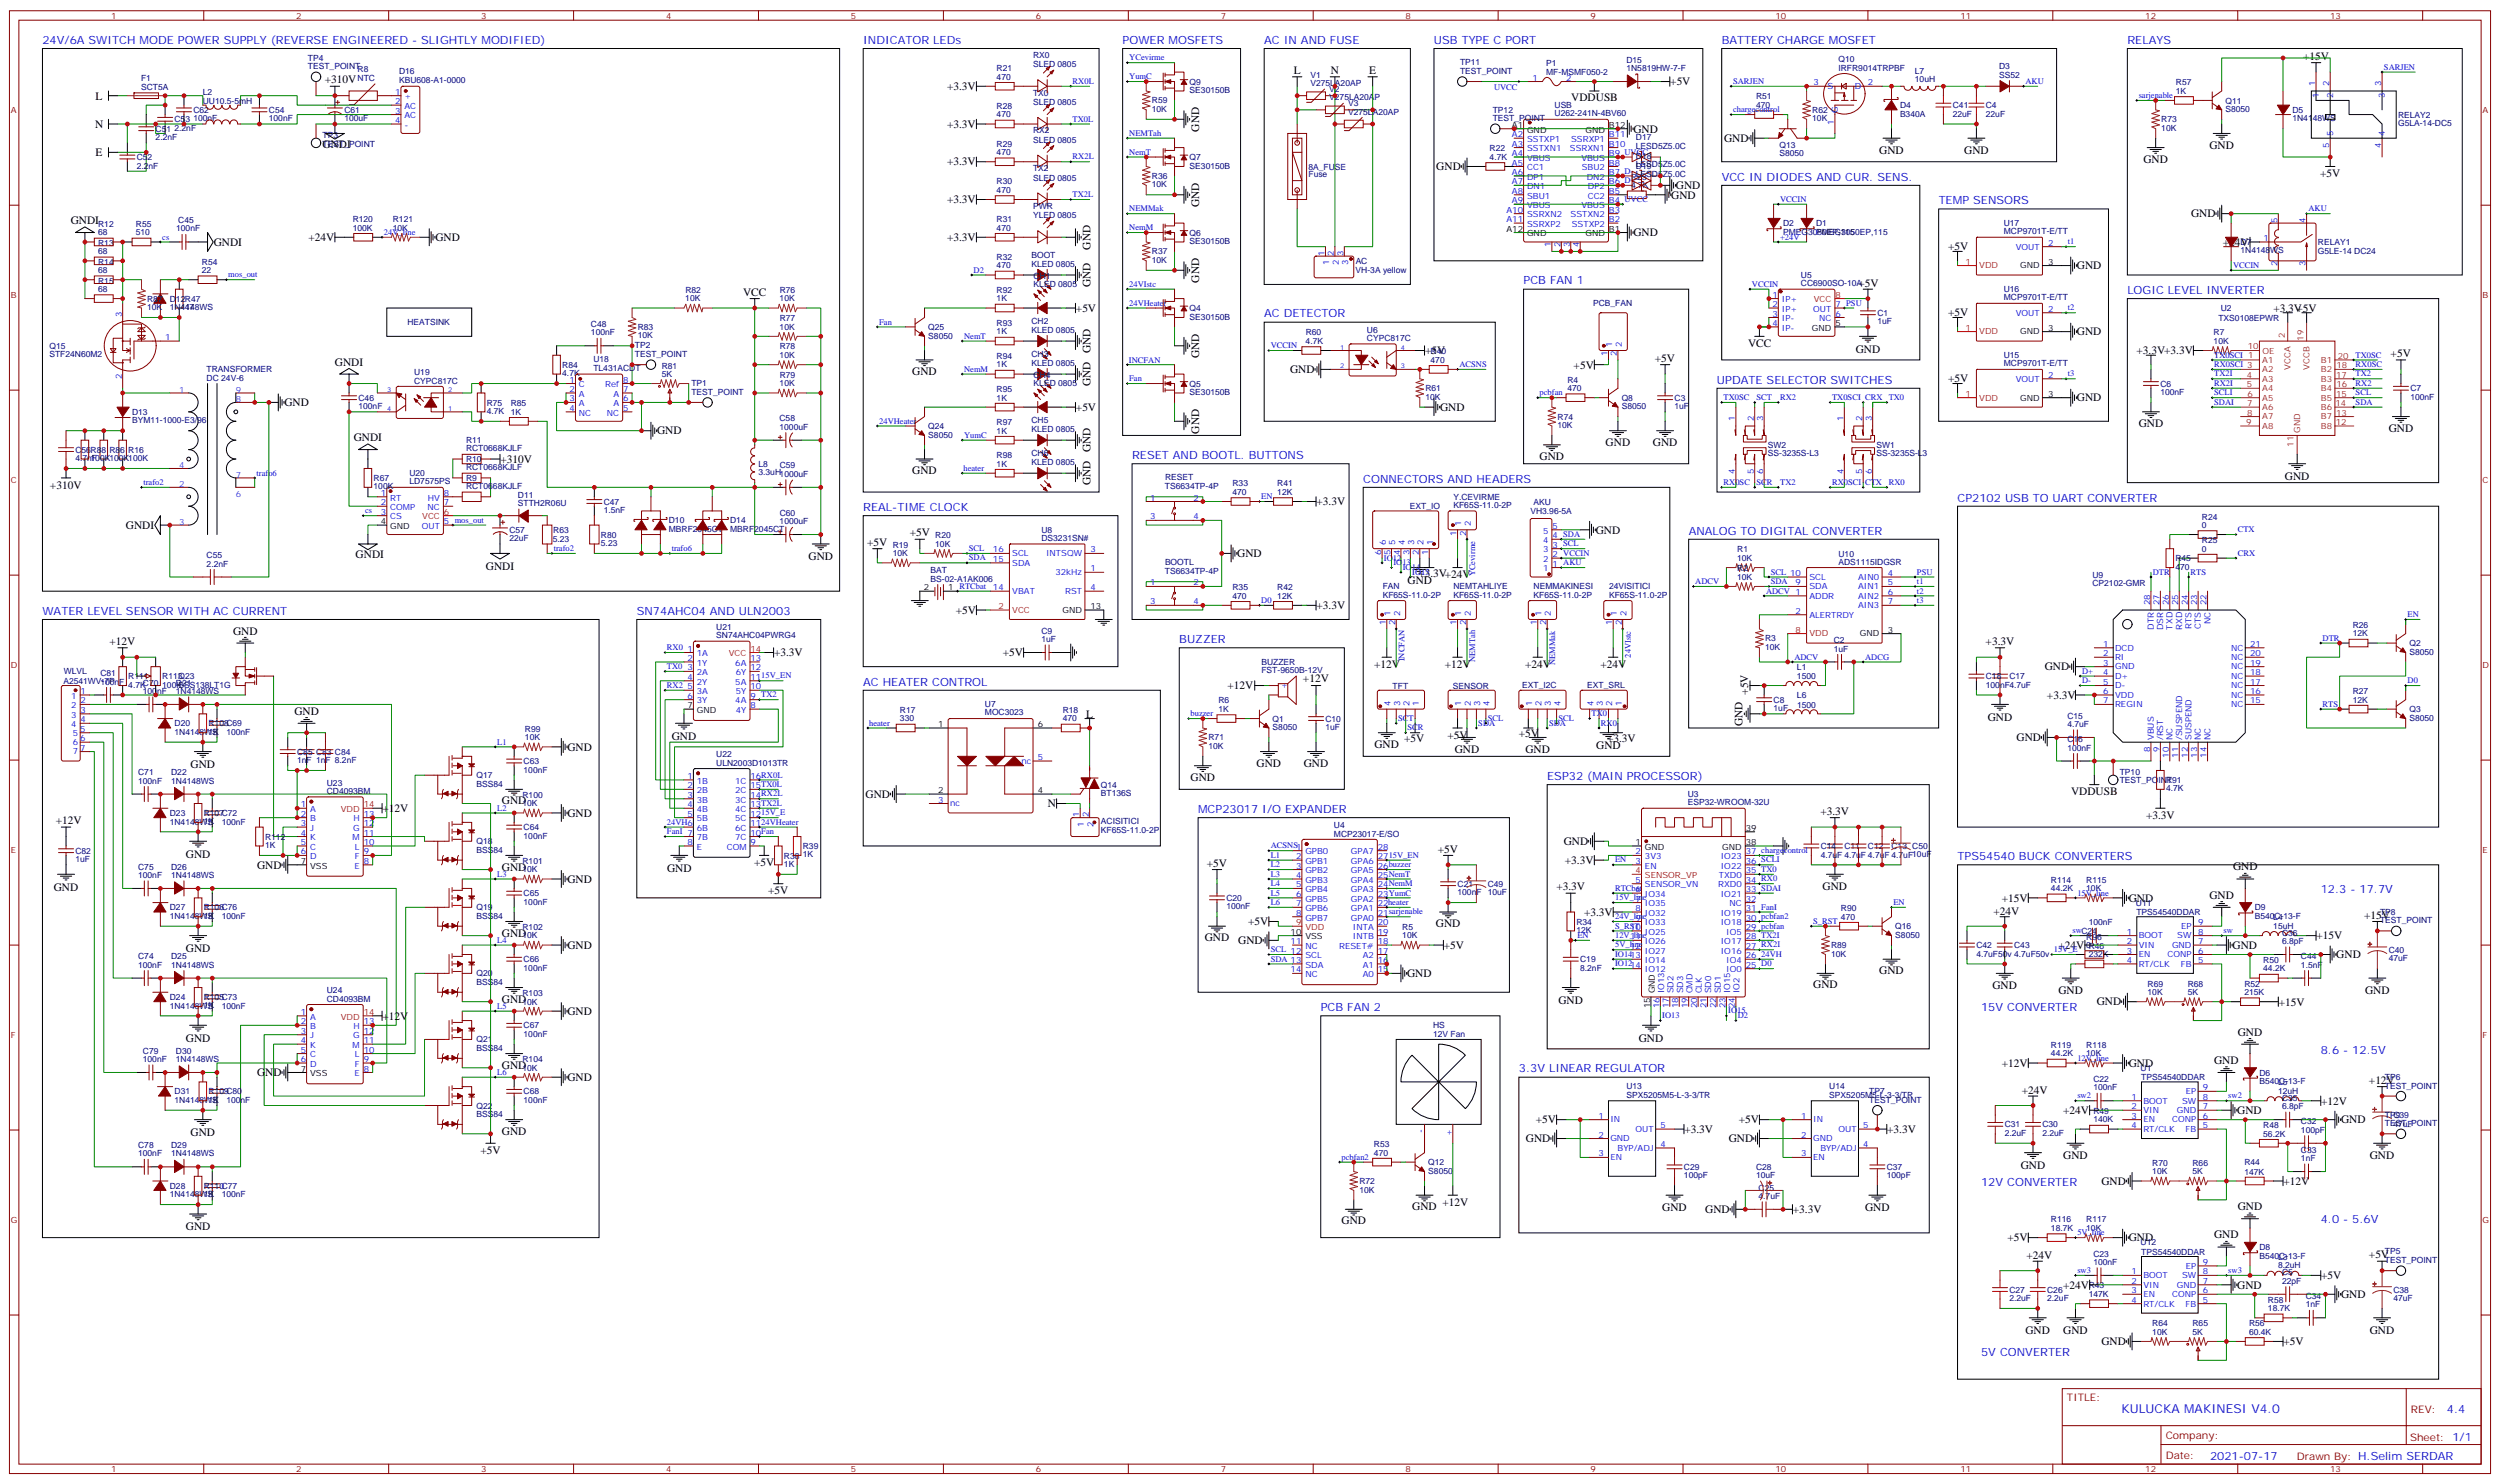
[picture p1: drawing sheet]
<svg xmlns="http://www.w3.org/2000/svg" width="935mm" height="554mm" viewBox="0 0 935 554" stroke-linecap="round" stroke-linejoin="round" font-family="sans-serif">
<defs><g id="words">
<text font-size="4.6" fill="#00f" x="793.3" y="528.1">KULUCKA MAKINESI V4.0</text>
<g font-size="4.2" fill="#00f">
<text x="15.9" y="16.4">24V/6A SWITCH MODE POWER SUPPLY (REVERSE ENGINEERED - SLIGHTLY MODIFIED)</text>
<text x="322.8" y="16.4">INDICATOR LEDs</text>
<text x="419.8" y="16.4">POWER MOSFETS</text>
<text x="472.7" y="16.4">AC IN AND FUSE</text>
<text x="536.2" y="16.4">USB TYPE C PORT</text>
<text x="643.8" y="16.4">BATTERY CHARGE MOSFET</text>
<text x="795.5" y="16.4">RELAYS</text>
<text x="643.8" y="67.5">VCC IN DIODES AND CUR. SENS.</text>
<text x="725" y="76.3">TEMP SENSORS</text>
<text x="569.7" y="106.3">PCB FAN 1</text>
<text x="795.5" y="109.9">LOGIC LEVEL INVERTER</text>
<text x="472.7" y="118.7">AC DETECTOR</text>
<text x="642.1" y="143.4">UPDATE SELECTOR SWITCHES</text>
<text x="423.3" y="171.6">RESET AND BOOTL. BUTTONS</text>
<text x="509.8" y="180.4">CONNECTORS AND HEADERS</text>
<text x="322.8" y="191">REAL-TIME CLOCK</text>
<text x="732" y="187.5">CP2102 USB TO UART CONVERTER</text>
<text x="631.5" y="199.8">ANALOG TO DIGITAL CONVERTER</text>
<text x="15.9" y="229.8">WATER LEVEL SENSOR WITH AC CURRENT</text>
<text x="238.1" y="229.8">SN74AHC04 AND ULN2003</text>
<text x="441" y="240.4">BUZZER</text>
<text x="322.8" y="256.3">AC HEATER CONTROL</text>
<text x="578.6" y="291.5">ESP32 (MAIN PROCESSOR)</text>
<text x="448" y="303.9">MCP23017 I/O EXPANDER</text>
<text x="732" y="321.5">TPS54540 BUCK CONVERTERS</text>
<text x="867.8" y="333.9">12.3 - 17.7V</text>
<text x="493.9" y="378">PCB FAN 2</text>
<text x="740.8" y="378">15V CONVERTER</text>
<text x="867.8" y="393.8">8.6 - 12.5V</text>
<text x="568" y="400.9">3.3V LINEAR REGULATOR</text>
<text x="740.8" y="443.2">12V CONVERTER</text>
<text x="867.8" y="457.3">4.0 - 5.6V</text>
<text x="740.8" y="506.7">5V CONVERTER</text>
<text x="915" y="528.3">4.4</text>
<text x="826.4" y="545.7">2021-07-17</text>
</g>
<g font-size="4.2">
<text x="861.2" y="22.3">+15V</text>
<text x="483.8" y="27.6">L</text>
<text x="497.7" y="27.6">N</text>
<text x="512" y="27.6">E</text>
<text x="121.5" y="31.2">+310V</text>
<text x="354.1" y="33.6">+3.3V</text>
<text x="624.6" y="31.9">+5V</text>
<text x="35.8" y="37.2">L</text>
<text x="587.6" y="37.9">VDDUSB</text>
<text x="35.6" y="47.8">N</text>
<text x="354.1" y="47.7">+3.3V</text>
<text x="448.4" y="49.2" transform="rotate(-90 448.4 49.2)">GND</text>
<text x="610.8" y="49.5">GND</text>
<text x="644.7" y="53.1">GND</text>
<text x="35.8" y="58.4">E</text>
<text x="120.6" y="55.2">GNDI</text>
<text x="702.7" y="57.7">GND</text>
<text x="734.5" y="57.7">GND</text>
<text x="826.2" y="55.5">GND</text>
<text x="354.1" y="61.9">+3.3V</text>
<text x="537.1" y="63.6">GND</text>
<text x="801.5" y="60.8">GND</text>
<text x="626.7" y="70.7">GND</text>
<text x="867.6" y="66.2">+5V</text>
<text x="354.1" y="76">+3.3V</text>
<text x="448.4" y="77.4" transform="rotate(-90 448.4 77.4)">GND</text>
<text x="624.9" y="74.2">GND</text>
<text x="26.5" y="83.7">GNDI</text>
<text x="819.3" y="81.3">GND</text>
<text x="610.8" y="88.3">GND</text>
<text x="79.9" y="91.9">GNDI</text>
<text x="115.4" y="90.1">+24V</text>
<text x="162.8" y="90.1">GND</text>
<text x="354.1" y="90.1">+3.3V</text>
<text x="407.8" y="93.3" transform="rotate(-90 407.8 93.3)">GND</text>
<text x="728.5" y="93.3">+5V</text>
<text x="831.2" y="91.9">+24V</text>
<text x="776.6" y="100.7">GND</text>
<text x="407.8" y="107.4" transform="rotate(-90 407.8 107.4)">GND</text>
<text x="448.4" y="105.6" transform="rotate(-90 448.4 105.6)">GND</text>
<text x="695" y="107.4">+5V</text>
<text x="277.9" y="110.5">VCC</text>
<text x="402.3" y="116.6">+5V</text>
<text x="728.5" y="118">+5V</text>
<text x="850.1" y="116.6">+3.3V</text>
<text x="858.8" y="116.6">+5V</text>
<text x="776.6" y="125.4">GND</text>
<text x="653.7" y="129.6">VCC</text>
<text x="693.9" y="131.8">GND</text>
<text x="125.2" y="136.7">GNDI</text>
<text x="407.8" y="132.1" transform="rotate(-90 407.8 132.1)">GND</text>
<text x="448.4" y="133.8" transform="rotate(-90 448.4 133.8)">GND</text>
<text x="532.9" y="132.4">+5V</text>
<text x="588.5" y="137.8">+5V</text>
<text x="618.8" y="135.2">+5V</text>
<text x="799" y="132.4">+3.3V+3.3V</text>
<text x="894" y="133.5">+5V</text>
<text x="341.1" y="140.2">GND</text>
<text x="482.4" y="139.5">GND</text>
<text x="728.5" y="142.7">+5V</text>
<text x="407.8" y="144.4" transform="rotate(-90 407.8 144.4)">GND</text>
<text x="106.4" y="151.8">GND</text>
<text x="402.3" y="153.6">+5V</text>
<text x="538.5" y="153.6">GND</text>
<text x="776.6" y="150.1">GND</text>
<text x="799.7" y="159.6">GND</text>
<text x="893.2" y="161.4">GND</text>
<text x="132.3" y="164.9">GNDI</text>
<text x="245.7" y="162.4">GND</text>
<text x="448.4" y="162.1" transform="rotate(-90 448.4 162.1)">GND</text>
<text x="600.4" y="166.7">GND</text>
<text x="618.1" y="166.7">GND</text>
<text x="187.2" y="173">+310V</text>
<text x="407.8" y="169.1" transform="rotate(-90 407.8 169.1)">GND</text>
<text x="575.7" y="171.9">GND</text>
<text x="341.1" y="177.2">GND</text>
<text x="854.4" y="179.4">GND</text>
<text x="18.7" y="182.6">+310V</text>
<text x="407.8" y="181.5" transform="rotate(-90 407.8 181.5)">GND</text>
<text x="492.3" y="188.9">+3.3V</text>
<text x="47.1" y="197.7">GNDI</text>
<text x="340.2" y="200.5">+5V</text>
<text x="596.7" y="199.5">GND</text>
<text x="133" y="208.6">GNDI</text>
<text x="302.3" y="209.4">GND</text>
<text x="324.3" y="204">+5V</text>
<text x="462.7" y="208.3">GND</text>
<text x="181.7" y="212.9">GNDI</text>
<text x="530.4" y="215.7">+3.3V+24V</text>
<text x="526.3" y="218.2">GND</text>
<text x="492.3" y="227.7">+3.3V</text>
<text x="357.4" y="229.4">+5V</text>
<text x="87.1" y="237.2">GND</text>
<text x="41" y="241.1">+12V</text>
<text x="289.5" y="245.3">+3.3V</text>
<text x="375" y="245.3">+5V</text>
<text x="742.5" y="241">+3.3V</text>
<text x="513.9" y="249.7">+12V</text>
<text x="540.3" y="249.7">+12V</text>
<text x="570.3" y="249.7">+24V</text>
<text x="598.5" y="249.7">+24V</text>
<text x="764.6" y="250.6">GND</text>
<text x="459" y="257.7">+12V</text>
<text x="487.2" y="255.1">+12V</text>
<text x="653.8" y="259.7" transform="rotate(-90 653.8 259.7)">+5V</text>
<text x="765.5" y="261.2">+3.3V</text>
<text x="110.1" y="267.2">GND</text>
<text x="406.2" y="268.3">L</text>
<text x="743.3" y="269.4">GND</text>
<text x="568" y="275.7">+5V</text>
<text x="651.6" y="271.4" transform="rotate(-90 651.6 271.4)">GND</text>
<text x="212.2" y="280.6">GND</text>
<text x="251.2" y="276.4">GND</text>
<text x="514" y="279.7">GND</text>
<text x="525.1" y="277.5">+5V</text>
<text x="541.3" y="276.1">+5V</text>
<text x="544" y="281.4">GND</text>
<text x="570.4" y="281.4">GND</text>
<text x="596.9" y="280">GND</text>
<text x="601" y="277.5">+3.3V</text>
<text x="754.1" y="277.1">GND</text>
<text x="71.3" y="287">GND</text>
<text x="469.9" y="286.6">GND</text>
<text x="487.5" y="286.6">GND</text>
<text x="445.2" y="291.9">GND</text>
<text x="323.7" y="298.2">GND</text>
<text x="774.5" y="297.3">VDDUSB</text>
<text x="143.1" y="303.5">+12V</text>
<text x="187.7" y="300.7">GND</text>
<text x="212.2" y="305.3">GND</text>
<text x="391.9" y="301.7">N</text>
<text x="680.7" y="304.5">+3.3V</text>
<text x="20.9" y="308.1">+12V</text>
<text x="802.5" y="306.1">+3.3V</text>
<text x="584.7" y="315.9">GND</text>
<text x="69.5" y="320.5">GND</text>
<text x="282" y="323.7">+5V</text>
<text x="537.7" y="318.7">+5V</text>
<text x="585.2" y="322.9">+3.3V</text>
<text x="96.1" y="324.7">GND</text>
<text x="187.7" y="325.4">GND</text>
<text x="212.2" y="330">GND</text>
<text x="249.4" y="325.8">GND</text>
<text x="451.2" y="324">+5V</text>
<text x="835" y="325.4">GND</text>
<text x="20.1" y="332.9">GND</text>
<text x="287.3" y="334.3">+5V</text>
<text x="582" y="332.8">+3.3V</text>
<text x="681.6" y="332.9">GND</text>
<text x="826.2" y="335.9">GND</text>
<text x="745.4" y="342">+24V</text>
<text x="748.6" y="337.1">+15V</text>
<text x="796" y="337.1">GND</text>
<text x="466.7" y="345.9">+5V</text>
<text x="536.9" y="346.6">GND</text>
<text x="592.3" y="342.4">+3.3V</text>
<text x="884.1" y="343.4">+15V</text>
<text x="187.7" y="350.1">GND</text>
<text x="450.5" y="351.9">GND</text>
<text x="463" y="352.9">GND</text>
<text x="866.2" y="351.2">+15V</text>
<text x="69.5" y="355.8">GND</text>
<text x="212.2" y="354.7">GND</text>
<text x="539.9" y="354.7">+5V</text>
<text x="769.8" y="354.7">+24V</text>
<text x="834.8" y="354.7">GND</text>
<text x="873.7" y="358.2">GND</text>
<text x="526.2" y="365.2">GND</text>
<text x="702.7" y="364.2">GND</text>
<text x="678" y="369.5">GND</text>
<text x="745.1" y="369.8">GND</text>
<text x="769.8" y="371.7">GND</text>
<text x="884.4" y="371.6">GND</text>
<text x="187.7" y="374.8">GND</text>
<text x="582.8" y="375.2">GND</text>
<text x="784" y="375.8">GND</text>
<text x="852.1" y="375.9">+15V</text>
<text x="143.1" y="381.1">+12V</text>
<text x="212.2" y="379.4">GND</text>
<text x="69.5" y="389.3">GND</text>
<text x="612.8" y="389.3">GND</text>
<text x="836.8" y="387.1">GND</text>
<text x="187.7" y="399.5">GND</text>
<text x="748.6" y="398.8">+12V</text>
<text x="796" y="398.8">GND</text>
<text x="828" y="397.6">GND</text>
<text x="96.1" y="402.3">GND</text>
<text x="212.2" y="404.1">GND</text>
<text x="885.9" y="405.2">+12V</text>
<text x="756" y="409">+24V</text>
<text x="868" y="412.9">+12V</text>
<text x="574.4" y="420">+5V</text>
<text x="650.2" y="420">+5V</text>
<text x="771.5" y="416.4">+24V</text>
<text x="836.6" y="416.4">GND</text>
<text x="875.4" y="420">GND</text>
<text x="71.3" y="424.6">GND</text>
<text x="187.7" y="424.2">GND</text>
<text x="629.9" y="423.5">+3.3V</text>
<text x="705.7" y="423.5">+3.3V</text>
<text x="179.7" y="431.3">+5V</text>
<text x="570.6" y="427">GND</text>
<text x="646.5" y="427">GND</text>
<text x="755.6" y="436.9">GND</text>
<text x="771.5" y="433.4">GND</text>
<text x="886.2" y="433.3">GND</text>
<text x="785.8" y="442.9">GND</text>
<text x="853.9" y="442.9">+12V</text>
<text x="528.1" y="452.4">GND</text>
<text x="539.5" y="450.7">+12V</text>
<text x="621.6" y="452.8">GND</text>
<text x="637.7" y="453.5">GND</text>
<text x="670.5" y="453.5">+3.3V</text>
<text x="697.4" y="452.8">GND</text>
<text x="836.8" y="452.4">GND</text>
<text x="69.5" y="459.9">GND</text>
<text x="501.6" y="457.7">GND</text>
<text x="750.7" y="464.1">+5V</text>
<text x="796" y="464">GND</text>
<text x="828" y="462.9">GND</text>
<text x="757.8" y="470.7">+24V</text>
<text x="885.9" y="470.4">+5V</text>
<text x="868" y="478.2">+5V</text>
<text x="771.5" y="481.7">+24V</text>
<text x="836.6" y="481.7">GND</text>
<text x="875.4" y="485.2">GND</text>
<text x="757.4" y="498.6">GND</text>
<text x="771.5" y="498.7">GND</text>
<text x="785.8" y="502.8">GND</text>
<text x="853.9" y="502.9">+5V</text>
<text x="886.2" y="498.6">GND</text>
</g>
<g font-size="3.9" fill="#800">
<text x="772.9" y="523.7">TITLE:</text>
<text x="901.6" y="528.3">REV:</text>
<text x="809.8" y="537.9">Company:</text>
<text x="901.2" y="538.5">Sheet: 1/1</text>
<text x="809.8" y="545.5">Date:</text>
<text x="858.9" y="545.6">Drawn By: H.Selim SERDAR</text>
</g>
<g font-size="3.2" fill="#800">
<text x="41.6" y="7">1</text>
<text x="110.8" y="7">2</text>
<text x="179.9" y="7">3</text>
<text x="249.1" y="7">4</text>
<text x="318.2" y="7">5</text>
<text x="387.3" y="7">6</text>
<text x="456.5" y="7">7</text>
<text x="525.6" y="7">8</text>
<text x="594.8" y="7">9</text>
<text x="663.9" y="7">10</text>
<text x="733.1" y="7">11</text>
<text x="802.2" y="7">12</text>
<text x="871.4" y="7">13</text>
<text x="4.1" y="42.1">A</text>
<text x="928.3" y="42.1">A</text>
<text x="4.1" y="111.3">B</text>
<text x="928.3" y="111.3">B</text>
<text x="4.1" y="180.4">C</text>
<text x="928.3" y="180.4">C</text>
<text x="4.1" y="249.6">D</text>
<text x="928.3" y="249.6">D</text>
<text x="4.1" y="318.7">E</text>
<text x="928.3" y="318.7">E</text>
<text x="4.1" y="387.8">F</text>
<text x="928.3" y="387.8">F</text>
<text x="4.1" y="457">G</text>
<text x="928.3" y="457">G</text>
<text x="41.6" y="550.3">1</text>
<text x="110.8" y="550.3">2</text>
<text x="179.9" y="550.3">3</text>
<text x="249.1" y="550.3">4</text>
<text x="318.2" y="550.3">5</text>
<text x="387.3" y="550.3">6</text>
<text x="456.5" y="550.3">7</text>
<text x="525.6" y="550.3">8</text>
<text x="594.8" y="550.3">9</text>
<text x="663.9" y="550.3">10</text>
<text x="733.1" y="550.3">11</text>
<text x="802.2" y="550.3">12</text>
<text x="871.4" y="550.3">13</text>
</g>
<g font-size="3.2" fill="#000080">
<text x="115.2" y="22.8">TP4</text>
<text x="386.3" y="21.7">RX0</text>
<text x="608.2" y="23.5">D15</text>
<text x="687.5" y="23.2">Q10</text>
<text x="115.2" y="25.9">TEST_POINT</text>
<text x="133.7" y="27.1">R8</text>
<text x="149.2" y="27.8">D16</text>
<text x="372.7" y="29.8">470</text>
<text x="372.7" y="26.6">R21</text>
<text x="386.3" y="25.2">SLED 0805</text>
<text x="490" y="29.1">V1</text>
<text x="546" y="27.7">TEST_POINT</text>
<text x="546" y="24.5">TP11</text>
<text x="578.2" y="27.9">MF-MSMF050-2</text>
<text x="578.2" y="24.7">P1</text>
<text x="608.2" y="26.6">1N5819HW-7-F</text>
<text x="687.5" y="26.4">IRFR9014TRPBF</text>
<text x="716.1" y="27.6">L7</text>
<text x="747.6" y="29.1">SS52</text>
<text x="747.6" y="25.9">D3</text>
<text x="52.8" y="33.7">SCT5A</text>
<text x="52.8" y="30.4">F1</text>
<text x="75.8" y="35.3">L2</text>
<text x="133.7" y="30.3">NTC</text>
<text x="149.2" y="31">KBU608-A1-0000</text>
<text x="386.3" y="35.8">TX0</text>
<text x="444.9" y="34.8">SE30150B</text>
<text x="444.9" y="31.6">Q9</text>
<text x="490" y="32.2">V275LA20AP</text>
<text x="497.1" y="34.4">V2</text>
<text x="716.1" y="30.8">10uH</text>
<text x="813.7" y="35.1">1K</text>
<text x="813.7" y="31.9">R57</text>
<text x="75.8" y="38.9">UU10.5-5mH</text>
<text x="372.7" y="40.7">R28</text>
<text x="386.3" y="39.3">SLED 0805</text>
<text x="430.7" y="41.9">10K</text>
<text x="430.7" y="38.7">R59</text>
<text x="497.1" y="37.5">V275LA20AP</text>
<text x="504.1" y="39.7">V3</text>
<text x="581.3" y="40.2">USB</text>
<text x="656.7" y="40.4">470</text>
<text x="656.7" y="37.2">R51</text>
<text x="710.5" y="40.5">D4</text>
<text x="730.3" y="40.4">C41</text>
<text x="742.6" y="40.4">C4</text>
<text x="832.2" y="41.9">S8050</text>
<text x="832.2" y="38.7">Q11</text>
<text x="65.3" y="45.7">C53</text>
<text x="72.3" y="45.4">100nF</text>
<text x="72.3" y="42.2">C62</text>
<text x="100.5" y="45.4">100nF</text>
<text x="100.5" y="42.2">C54</text>
<text x="128.8" y="45.4">100uF</text>
<text x="128.8" y="42.2">C61</text>
<text x="372.7" y="43.9">470</text>
<text x="504.1" y="42.8">V275LA20AP</text>
<text x="558.2" y="45.3">TEST_POINT</text>
<text x="558.2" y="42.2">TP12</text>
<text x="581.3" y="43.4">U262-241N-4BV60</text>
<text x="677.7" y="45.4">10K</text>
<text x="677.7" y="42.2">R62</text>
<text x="710.5" y="43.6">B340A</text>
<text x="730.2" y="43.6">22uF</text>
<text x="742.6" y="43.6">22uF</text>
<text x="808.2" y="45.7">R73</text>
<text x="857.2" y="45.4">1N4148WS</text>
<text x="857.2" y="42.2">D5</text>
<text x="896.8" y="47.1">G5LA-14-DC5</text>
<text x="896.8" y="44">RELAY2</text>
<text x="58.2" y="49.2">C51</text>
<text x="58.2" y="52.4">2.2nF</text>
<text x="65.3" y="48.9">2.2nF</text>
<text x="120.7" y="51.7">TP3</text>
<text x="386.3" y="53.4">SLED 0805</text>
<text x="386.3" y="49.9">RX2</text>
<text x="611.7" y="52.4">D17</text>
<text x="808.2" y="48.9">10K</text>
<text x="51.1" y="59.8">C52</text>
<text x="120.6" y="54.8">TEST_POINT</text>
<text x="372.7" y="58">470</text>
<text x="372.7" y="54.8">R29</text>
<text x="444.9" y="59.8">Q7</text>
<text x="557" y="59.8">4.7K</text>
<text x="557" y="56.6">R22</text>
<text x="611.7" y="59.5">D18</text>
<text x="611.7" y="55.5">LESD5Z5.0C</text>
<text x="665.4" y="58.3">S8050</text>
<text x="665.4" y="55.2">Q13</text>
<text x="51.2" y="63">2.2nF</text>
<text x="386.3" y="64">TX2</text>
<text x="444.9" y="63">SE30150B</text>
<text x="489.3" y="63.4">8A_FUSE</text>
<text x="611.7" y="63">D19</text>
<text x="611.7" y="62.6">LESD5Z5.0C</text>
<text x="372.7" y="68.9">R30</text>
<text x="386.3" y="67.5">SLED 0805</text>
<text x="430.7" y="70.1">10K</text>
<text x="430.7" y="66.9">R36</text>
<text x="489.3" y="66.3">Fuse</text>
<text x="610" y="70.3">4.7K</text>
<text x="610" y="67.2">R23</text>
<text x="611.7" y="66.1">LESD5Z5.0C</text>
<text x="372.7" y="72.1">470</text>
<text x="66.7" y="83.4">C45</text>
<text x="131.9" y="83.1">R120</text>
<text x="146.9" y="83">R121</text>
<text x="372.7" y="83">R31</text>
<text x="386.3" y="81.6">YLED 0805</text>
<text x="386.3" y="78.1">PWR</text>
<text x="36.7" y="88">68</text>
<text x="36.7" y="84.9">R12</text>
<text x="50.8" y="88">510</text>
<text x="50.8" y="84.8">R55</text>
<text x="65.9" y="86.3">100nF</text>
<text x="131.9" y="86.2">100K</text>
<text x="146.9" y="86.2">10K</text>
<text x="372.7" y="86.2">470</text>
<text x="444.9" y="88.1">Q6</text>
<text x="666.7" y="87.7">PMEG3050EP,115</text>
<text x="666.8" y="84.6">D2</text>
<text x="679.1" y="87.7">PMEG3050EP,115</text>
<text x="679.1" y="84.6">D1</text>
<text x="749.3" y="87.5">MCP9701T-E/TT</text>
<text x="749.3" y="84.3">U17</text>
<text x="36.7" y="95">68</text>
<text x="36.7" y="91.9">R13</text>
<text x="430.7" y="95.1">R37</text>
<text x="444.9" y="91.2">SE30150B</text>
<text x="837.8" y="94.8">1N4148WS</text>
<text x="837.8" y="91.6">D7</text>
<text x="866.8" y="94.8">G5LE-14 DC24</text>
<text x="866.8" y="91.6">RELAY1</text>
<text x="36.7" y="99">R14</text>
<text x="75.5" y="98.9">R54</text>
<text x="372.7" y="100.3">470</text>
<text x="372.7" y="97.2">R32</text>
<text x="385.7" y="99.6">KLED 0805</text>
<text x="385.7" y="96.5">BOOT</text>
<text x="430.7" y="98.3">10K</text>
<text x="506.9" y="98.8">AC</text>
<text x="36.7" y="102.1">68</text>
<text x="36.7" y="106">R15</text>
<text x="75.5" y="102.1">22</text>
<text x="386.5" y="107.4">KLED 0805</text>
<text x="386.5" y="104.3">CH1</text>
<text x="506.9" y="102">VH-3A yellow</text>
<text x="673.4" y="106.9">CC6900SO-10A</text>
<text x="673.4" y="104">U5</text>
<text x="36.7" y="109.1">68</text>
<text x="55" y="112.8">R87</text>
<text x="63.5" y="112.8">D12</text>
<text x="69.1" y="112.8">R47</text>
<text x="256.3" y="112.7">10K</text>
<text x="256.3" y="109.5">R82</text>
<text x="291.5" y="112.7">10K</text>
<text x="291.6" y="109.5">R76</text>
<text x="372.7" y="112.7">1K</text>
<text x="372.7" y="109.5">R92</text>
<text x="749.3" y="112.2">MCP9701T-E/TT</text>
<text x="749.3" y="109">U16</text>
<text x="55" y="115.9">10K</text>
<text x="63.5" y="115.9">1N4148WS</text>
<text x="69.1" y="115.9">47</text>
<text x="444.9" y="119.5">SE30150B</text>
<text x="444.9" y="116.3">Q4</text>
<text x="595.7" y="114.4">PCB_FAN</text>
<text x="702" y="118.1">C1</text>
<text x="829.6" y="119.9">TXS0108EPWR</text>
<text x="830.5" y="116.3">U2</text>
<text x="152.4" y="121.6">HEATSINK</text>
<text x="221" y="125.4">100nF</text>
<text x="221" y="122.2">C48</text>
<text x="238.5" y="123.4">R83</text>
<text x="291.5" y="123.3">10K</text>
<text x="291.6" y="120.1">R77</text>
<text x="347.1" y="123.4">Q25</text>
<text x="372.7" y="125">1K</text>
<text x="372.7" y="121.8">R93</text>
<text x="385.7" y="124.3">KLED 0805</text>
<text x="385.7" y="121.2">CH2</text>
<text x="488.2" y="125.4">R60</text>
<text x="511.2" y="124.4">U6</text>
<text x="702" y="121.2">1uF</text>
<text x="827.8" y="125.4">R7</text>
<text x="18.5" y="130.4">Q15</text>
<text x="237.4" y="130.3">TP2</text>
<text x="238.5" y="126.5">10K</text>
<text x="291.6" y="130.6">R78</text>
<text x="347.1" y="126.6">S8050</text>
<text x="488.2" y="128.6">4.7K</text>
<text x="511.2" y="127.5">CYPC817C</text>
<text x="827.8" y="128.6">10K</text>
<text x="18.5" y="133.6">STF24N60M2</text>
<text x="210.3" y="137.5">R84</text>
<text x="221.9" y="135.4">U18</text>
<text x="237.4" y="133.5">TEST_POINT</text>
<text x="247.5" y="137.8">R81</text>
<text x="291.5" y="133.8">10K</text>
<text x="372.7" y="137.4">1K</text>
<text x="372.7" y="134.2">R94</text>
<text x="385.7" y="136.7">KLED 0805</text>
<text x="385.7" y="133.5">CH3</text>
<text x="535" y="135.6">470</text>
<text x="535" y="132.4">R40</text>
<text x="749.3" y="136.9">MCP9701T-E/TT</text>
<text x="749.3" y="133.7">U15</text>
<text x="77.3" y="142.3">DC 24V-6</text>
<text x="77.3" y="139.1">TRANSFORMER</text>
<text x="154.9" y="143.4">CYPC817C</text>
<text x="154.9" y="140.1">U19</text>
<text x="210.3" y="140.6">4.7K</text>
<text x="221.9" y="138.6">TL431ACDT</text>
<text x="247.5" y="140.9">5K</text>
<text x="291.6" y="141.3">R79</text>
<text x="386.5" y="141.2">CH4</text>
<text x="586.1" y="143">R4</text>
<text x="134.1" y="149.8">C46</text>
<text x="258.6" y="147.6">TEST_POINT</text>
<text x="258.6" y="144.4">TP1</text>
<text x="291.5" y="144.4">10K</text>
<text x="372.7" y="149.7">1K</text>
<text x="372.7" y="146.5">R95</text>
<text x="386.5" y="144.4">KLED 0805</text>
<text x="444.9" y="147.7">SE30150B</text>
<text x="444.9" y="144.5">Q5</text>
<text x="533" y="149.5">10K</text>
<text x="533.1" y="146.3">R61</text>
<text x="586.1" y="146.2">470</text>
<text x="606.4" y="149.8">Q8</text>
<text x="626.2" y="149.8">C3</text>
<text x="807.9" y="147.7">100nF</text>
<text x="807.9" y="144.5">C6</text>
<text x="901.3" y="149.5">100nF</text>
<text x="901.4" y="146.3">C7</text>
<text x="49.4" y="155.1">D13</text>
<text x="134.1" y="153">100nF</text>
<text x="182" y="154.7">4.7K</text>
<text x="182" y="151.6">R75</text>
<text x="191" y="155">1K</text>
<text x="191" y="151.9">R85</text>
<text x="606.4" y="153">S8050</text>
<text x="626.2" y="153">1uF</text>
<text x="49.4" y="158.3">BYM11-1000-E3/96</text>
<text x="291.5" y="160.7">1000uF</text>
<text x="291.5" y="157.5">C58</text>
<text x="347.1" y="160.4">Q24</text>
<text x="372.7" y="158.9">R97</text>
<text x="385.7" y="161.4">KLED 0805</text>
<text x="385.7" y="158.2">CH5</text>
<text x="582.4" y="160">10K</text>
<text x="582.4" y="156.8">R74</text>
<text x="174.3" y="165.6">R11</text>
<text x="347.1" y="163.6">S8050</text>
<text x="372.7" y="162.1">1K</text>
<text x="661.1" y="167.4">SW2</text>
<text x="701.7" y="167.4">SW1</text>
<text x="28.2" y="172.4">4.7nF</text>
<text x="28.2" y="169.2">C56</text>
<text x="33.9" y="172.4">100K100K100K</text>
<text x="33.9" y="169.2">R88</text>
<text x="40.9" y="169.2">R86</text>
<text x="48" y="169.2">R16</text>
<text x="174.3" y="168.8">RCT0668KJLF</text>
<text x="174.3" y="172.6">R10</text>
<text x="372.7" y="171.2">R98</text>
<text x="385.7" y="173.7">KLED 0805</text>
<text x="385.7" y="170.6">CH6</text>
<text x="661.1" y="170.5">SS-3235S-L3</text>
<text x="701.7" y="170.5">SS-3235S-L3</text>
<text x="139.7" y="179.8">R67</text>
<text x="153.1" y="177.8">U20</text>
<text x="174.3" y="175.8">RCT0668KJLF</text>
<text x="174.3" y="179.7">R9</text>
<text x="283.6" y="177.7">3.3uH1000uF</text>
<text x="283.6" y="174.5">L8</text>
<text x="291.6" y="175.1">C59</text>
<text x="372.7" y="174.4">1K</text>
<text x="435.6" y="179.5">RESET</text>
<text x="139.7" y="182.9">100K</text>
<text x="153.1" y="180.9">LD7575PS</text>
<text x="174.3" y="182.9">RCT0668KJLF</text>
<text x="435.6" y="182.7">TS6634TP-4P</text>
<text x="460.9" y="185">470</text>
<text x="460.9" y="181.8">R33</text>
<text x="477.6" y="185">12K</text>
<text x="477.6" y="181.8">R41</text>
<text x="193.7" y="189.2">STTH2R06U</text>
<text x="193.7" y="186.1">D11</text>
<text x="225.8" y="191.8">1.5nF</text>
<text x="225.8" y="188.6">C47</text>
<text x="527.3" y="190.4">EXT_IO</text>
<text x="543.5" y="189.9">KF65S-11.0-2P</text>
<text x="543.5" y="186.8">Y.CEVIRME</text>
<text x="573.4" y="188.6">AKU</text>
<text x="250.1" y="195.7">D10</text>
<text x="273" y="195.7">D14</text>
<text x="291.5" y="195.9">1000uF</text>
<text x="291.6" y="192.8">C60</text>
<text x="572.3" y="192.1">VH3.96-5A</text>
<text x="823.4" y="197.3">0</text>
<text x="823.4" y="194.2">R24</text>
<text x="190.5" y="202.3">22uF</text>
<text x="190.5" y="199.2">C57</text>
<text x="206.7" y="202.7">5.23</text>
<text x="206.9" y="199.2">R63</text>
<text x="224.7" y="201">R80</text>
<text x="250.1" y="198.8">MBRF2045CT</text>
<text x="273" y="198.8">MBRF2045CT</text>
<text x="349.7" y="201.2">R20</text>
<text x="389.5" y="202.3">DS3231SN#</text>
<text x="389.5" y="199.3">U8</text>
<text x="823.4" y="203">R25</text>
<text x="77.3" y="208.6">C55</text>
<text x="224.7" y="204.1">5.23</text>
<text x="333.9" y="207.9">10K</text>
<text x="333.9" y="204.7">R19</text>
<text x="349.7" y="204.4">10K</text>
<text x="649.6" y="209.7">10K</text>
<text x="649.6" y="206.5">R1</text>
<text x="687.5" y="208.1">U10</text>
<text x="813.5" y="209.8">R45</text>
<text x="823.4" y="206.2">0</text>
<text x="77.3" y="211.8">2.2nF</text>
<text x="348" y="214.2">BAT</text>
<text x="435.6" y="214.5">TS6634TP-4P</text>
<text x="435.6" y="211.3">BOOTL</text>
<text x="649.6" y="213.6">R2</text>
<text x="687.5" y="211.1">ADS1115IDGSR</text>
<text x="813.5" y="212.9">470</text>
<text x="348" y="217.5">BS-02-A1AK006</text>
<text x="460.9" y="220.6">R35</text>
<text x="477.6" y="220.6">R42</text>
<text x="517" y="220.3">FAN</text>
<text x="543.5" y="220.3">NEMTAHLIYE</text>
<text x="573.5" y="220.3">NEMMAKINESI</text>
<text x="601.7" y="220.3">24VISITICI</text>
<text x="649.6" y="216.7">10K</text>
<text x="782.5" y="219.2">CP2102-GMR</text>
<text x="782.5" y="216">U9</text>
<text x="460.9" y="223.8">470</text>
<text x="477.6" y="223.8">12K</text>
<text x="517" y="223.4">KF65S-11.0-2P</text>
<text x="543.5" y="223.4">KF65S-11.0-2P</text>
<text x="573.5" y="223.4">KF65S-11.0-2P</text>
<text x="601.7" y="223.4">KF65S-11.0-2P</text>
<text x="267.8" y="238.6">SN74AHC04PWRG4</text>
<text x="267.8" y="235.4">U21</text>
<text x="389.4" y="237">C9</text>
<text x="660" y="239.8">R3</text>
<text x="879.8" y="237.9">12K</text>
<text x="879.8" y="234.7">R26</text>
<text x="389.4" y="240">1uF</text>
<text x="660" y="243">10K</text>
<text x="685.7" y="243.6">1uF</text>
<text x="685.7" y="240.5">C2</text>
<text x="901" y="244.7">S8050</text>
<text x="901" y="241.6">Q2</text>
<text x="471.7" y="251.7">FST-9650B-12V</text>
<text x="471.7" y="248.5">BUZZER</text>
<text x="672" y="250.5">L1</text>
<text x="23.7" y="255.6">A2541WV-7P</text>
<text x="23.9" y="252.1">WLVL</text>
<text x="37.6" y="255.9">100nF</text>
<text x="37.6" y="252.8">C81</text>
<text x="48" y="257">4.7KC70</text>
<text x="48" y="253.9">R111</text>
<text x="60.7" y="257">100KBSS138LT1G</text>
<text x="60.7" y="253.8">R113</text>
<text x="65.8" y="256.3">D21</text>
<text x="66.7" y="253.9">Q23</text>
<text x="520.8" y="257.4">TFT</text>
<text x="543.3" y="257.4">SENSOR</text>
<text x="569.2" y="257.4">EXT_I2C</text>
<text x="593.6" y="257.3">EXT_SRL</text>
<text x="672" y="253.7">1500</text>
<text x="742.6" y="257">100nF4.7uF</text>
<text x="742.6" y="253.8">C18</text>
<text x="751.4" y="253.9">C17</text>
<text x="53.4" y="259.4">100nF</text>
<text x="65.8" y="259.4">1N4148WS</text>
<text x="455.6" y="262.9">R6</text>
<text x="663.2" y="262.7">C8</text>
<text x="672" y="261.1">L6</text>
<text x="879.8" y="262.6">12K</text>
<text x="879.8" y="259.4">R27</text>
<text x="336.5" y="269.7">330</text>
<text x="336.5" y="266.5">R17</text>
<text x="368.3" y="267.4">MOC3023</text>
<text x="368.3" y="264.3">U7</text>
<text x="397.4" y="269.7">470</text>
<text x="397.4" y="266.5">R18</text>
<text x="455.6" y="266.1">1K</text>
<text x="475.9" y="269.8">Q1</text>
<text x="495.7" y="269.8">C10</text>
<text x="663.2" y="265.8">1uF</text>
<text x="672" y="264.5">1500</text>
<text x="773.1" y="268.6">C15</text>
<text x="901" y="269.4">S8050</text>
<text x="901" y="266.3">Q3</text>
<text x="65.3" y="274.7">1N4148WS</text>
<text x="65.3" y="271.5">D20</text>
<text x="78" y="274.7">1K</text>
<text x="78" y="271.5">R108C69</text>
<text x="84.7" y="274.7">100nF</text>
<text x="196.3" y="273.5">R99</text>
<text x="475.9" y="273">S8050</text>
<text x="495.7" y="272.9">1uF</text>
<text x="773.1" y="271.8">4.7uF</text>
<text x="196.3" y="276.7">10K</text>
<text x="451.9" y="280">10K</text>
<text x="451.9" y="276.8">R71</text>
<text x="773.1" y="280.6">100nF</text>
<text x="773.1" y="277.4">C16</text>
<text x="111.1" y="285.3">1nF 1nF 8.2nF</text>
<text x="111.1" y="282.1">C85 C83 C84</text>
<text x="195.8" y="285.7">C63</text>
<text x="267.8" y="286.3">ULN2003D1013TR</text>
<text x="267.8" y="283">U22</text>
<text x="51.7" y="292.9">100nF</text>
<text x="51.7" y="289.8">C71</text>
<text x="64" y="292.9">1N4148WS</text>
<text x="64" y="289.8">D22</text>
<text x="122.2" y="293.6">U23</text>
<text x="178.2" y="290.9">Q17</text>
<text x="195.8" y="288.8">100nF</text>
<text x="792.7" y="292.9">TEST_POINT</text>
<text x="792.7" y="289.7">TP10</text>
<text x="810" y="292.7">R91</text>
<text x="122.2" y="296.8">CD4093BM</text>
<text x="178.2" y="294.1">BSS84</text>
<text x="195.4" y="298.2">R100</text>
<text x="411.7" y="297.6">BT136S</text>
<text x="411.7" y="294.4">Q14</text>
<text x="631.1" y="297.9">U3</text>
<text x="810" y="295.8">4.7K</text>
<text x="63.5" y="305">D23</text>
<text x="76.2" y="305.1">R107C72</text>
<text x="195.4" y="301.4">10K</text>
<text x="631.1" y="301.1">ESP32-WROOM-32U</text>
<text x="63.5" y="308.2">1N4148WS</text>
<text x="76.2" y="308.2">1K</text>
<text x="82.9" y="308.2">100nF</text>
<text x="195.8" y="310.4">C64</text>
<text x="411.7" y="311.4">KF65S-11.0-2P</text>
<text x="411.7" y="308.2">ACISITICI</text>
<text x="498.8" y="309.5">U4</text>
<text x="99.1" y="317">1K</text>
<text x="99.1" y="313.9">R112</text>
<text x="178.2" y="315.6">Q18</text>
<text x="195.8" y="313.5">100nF</text>
<text x="300.2" y="317.4">R39</text>
<text x="498.8" y="312.7">MCP23017-E/SO</text>
<text x="680.9" y="317.4">C14</text>
<text x="689.7" y="317.4">C11</text>
<text x="698.5" y="317.4">C12</text>
<text x="707.3" y="317.4">C13 C50</text>
<text x="28.2" y="322.3">1uF</text>
<text x="28.2" y="319.2">C82</text>
<text x="178.2" y="318.8">BSS84</text>
<text x="195.4" y="322.9">R101</text>
<text x="293.2" y="320.9">R38</text>
<text x="300.2" y="320.5">1K</text>
<text x="680.9" y="320.6">4.7uF 4.7uF 4.7uF 4.7uF10uF</text>
<text x="51.7" y="328.2">100nF</text>
<text x="51.7" y="325.1">C75</text>
<text x="64" y="328.2">1N4148WS</text>
<text x="64" y="325">D26</text>
<text x="195.4" y="326.1">10K</text>
<text x="293.2" y="324.1">1K</text>
<text x="767" y="330">R114</text>
<text x="780.1" y="330">R115</text>
<text x="195.8" y="335">C65</text>
<text x="545" y="334.7">100nF</text>
<text x="545" y="331.5">C21</text>
<text x="556.3" y="334.6">10uF</text>
<text x="556.3" y="331.5">C49</text>
<text x="766.9" y="333.2">44.2K</text>
<text x="780.1" y="333.2">10K</text>
<text x="63.5" y="340.3">D27</text>
<text x="76.2" y="340.3">R106C76</text>
<text x="178.2" y="340.3">Q19</text>
<text x="195.8" y="338.2">100nF</text>
<text x="458.6" y="340">100nF</text>
<text x="458.6" y="336.8">C20</text>
<text x="688.4" y="340.6">R90</text>
<text x="798.7" y="338.5">U11</text>
<text x="843.1" y="340.3">D9</text>
<text x="890" y="341.9">TP8</text>
<text x="63.5" y="343.5">1N4148WS</text>
<text x="76.2" y="343.5">1K</text>
<text x="82.9" y="343.5">100nF</text>
<text x="178.2" y="343.5">BSS84</text>
<text x="195.4" y="347.6">R102</text>
<text x="524.4" y="347.7">R5</text>
<text x="589.5" y="345.6">R34</text>
<text x="688.4" y="343.7">470</text>
<text x="708.7" y="347.4">Q16</text>
<text x="781" y="345.9">100nF</text>
<text x="798.9" y="342.1">TPS54540DDAR</text>
<text x="843.1" y="343.5">B540C-13-F</text>
<text x="850.1" y="347.2">15uH</text>
<text x="850.1" y="344.1">L4</text>
<text x="890" y="345.2">TEST_POINT</text>
<text x="195.4" y="350.8">10K</text>
<text x="524.4" y="350.8">10K</text>
<text x="589.5" y="348.8">12K</text>
<text x="708.7" y="350.6">S8050</text>
<text x="780.2" y="351.2">R96</text>
<text x="853.4" y="352.9">6.8pF</text>
<text x="853.4" y="349.8">C36</text>
<text x="51.7" y="358.6">C74</text>
<text x="64" y="358.6">D25</text>
<text x="195.8" y="359.7">C66</text>
<text x="590.9" y="359.7">C19</text>
<text x="684.7" y="357.6">10K</text>
<text x="684.7" y="354.4">R89</text>
<text x="739.1" y="357.6">4.7uF50v 4.7uF50v</text>
<text x="739.1" y="354.4">C42</text>
<text x="753.2" y="354.4">C43</text>
<text x="780.2" y="354.3">0R46</text>
<text x="781" y="357.9">232K</text>
<text x="846.3" y="360">R50</text>
<text x="860.4" y="358.6">C44</text>
<text x="893.2" y="359.4">47uF</text>
<text x="893.2" y="356.2">C40</text>
<text x="51.7" y="361.7">100nF</text>
<text x="64" y="361.7">1N4148WS</text>
<text x="178.2" y="365">Q20</text>
<text x="195.8" y="362.9">100nF</text>
<text x="590.9" y="362.9">8.2nF</text>
<text x="846.3" y="363.1">44.2K</text>
<text x="860.4" y="361.7">1.5nF</text>
<text x="122.2" y="371.3">U24</text>
<text x="178.2" y="368.2">BSS84</text>
<text x="803.1" y="372">10K</text>
<text x="803.1" y="368.8">R69</text>
<text x="818.1" y="372">5K</text>
<text x="818.1" y="368.8">R68</text>
<text x="839.3" y="372">215K</text>
<text x="839.3" y="368.8">R52</text>
<text x="63.5" y="377">1N4148WS</text>
<text x="63.5" y="373.8">D24</text>
<text x="76.2" y="377">1K</text>
<text x="76.2" y="373.8">R105C73</text>
<text x="82.9" y="377">100nF</text>
<text x="122.2" y="374.4">CD4093BM</text>
<text x="195.4" y="375.5">10K</text>
<text x="195.4" y="372.3">R103</text>
<text x="178.2" y="389.7">Q21</text>
<text x="195.8" y="387.6">100nF</text>
<text x="195.8" y="384.4">C67</text>
<text x="535.9" y="387.5">12V Fan</text>
<text x="535.9" y="384.4">HS</text>
<text x="53.4" y="393.9">C79</text>
<text x="65.8" y="393.8">D30</text>
<text x="178.2" y="392.9">BSS84</text>
<text x="766.9" y="394.9">44.2K</text>
<text x="767" y="391.7">R119</text>
<text x="780.1" y="394.9">10K</text>
<text x="780.1" y="391.7">R118</text>
<text x="53.4" y="397">100nF</text>
<text x="65.8" y="397">1N4148WS</text>
<text x="195.4" y="400.2">10K</text>
<text x="195.4" y="397">R104</text>
<text x="800.5" y="400.3">U1</text>
<text x="608.2" y="407.2">U13</text>
<text x="684.1" y="407.2">U14</text>
<text x="782.8" y="407.6">100nF</text>
<text x="782.8" y="404.5">C22</text>
<text x="800.7" y="403.8">TPS54540DDAR</text>
<text x="844.9" y="405.2">B540C-13-F</text>
<text x="844.9" y="402.1">D6</text>
<text x="851.9" y="405.8">L5</text>
<text x="891.8" y="406.9">TEST_POINT</text>
<text x="891.8" y="403.7">TP6</text>
<text x="65.3" y="412.3">1N4148WS</text>
<text x="65.3" y="409.1">D31</text>
<text x="78" y="412.2">1K</text>
<text x="78" y="409.1">R109C80</text>
<text x="84.7" y="412.3">100nF</text>
<text x="195.8" y="412.3">100nF</text>
<text x="195.8" y="409.1">C68</text>
<text x="608.2" y="410.4">SPX5205M5-L-3-3/TR</text>
<text x="684" y="410.4">SPX5205M5-L-3-3/TR</text>
<text x="699" y="412.2">TEST_POINT</text>
<text x="699" y="409">TP7</text>
<text x="851.9" y="408.9">12uH</text>
<text x="853.4" y="411.5">C35</text>
<text x="178.2" y="417.6">BSS84</text>
<text x="178.2" y="414.4">Q22</text>
<text x="782.8" y="419.6">140K</text>
<text x="782.8" y="416.4">R49</text>
<text x="853.4" y="414.7">6.8pF</text>
<text x="891.8" y="417.8">TP9</text>
<text x="895" y="417.9">C39</text>
<text x="749.7" y="424.6">2.2uF</text>
<text x="749.7" y="421.4">C31</text>
<text x="763.8" y="424.6">2.2uF</text>
<text x="763.8" y="421.4">C30</text>
<text x="846.3" y="424.9">56.2K</text>
<text x="846.3" y="421.7">R48</text>
<text x="860.4" y="423.5">100pF</text>
<text x="860.4" y="420.3">C32</text>
<text x="891.8" y="421">TEST_POINT</text>
<text x="895" y="421.1">47uF</text>
<text x="51.7" y="429.2">C78</text>
<text x="64" y="429.1">D29</text>
<text x="513.8" y="431.9">470</text>
<text x="513.8" y="428.8">R53</text>
<text x="860.4" y="430.8">C33</text>
<text x="51.7" y="432.3">100nF</text>
<text x="64" y="432.3">1N4148WS</text>
<text x="534.1" y="435.6">Q12</text>
<text x="629.7" y="437.3">C29</text>
<text x="656.7" y="437.3">C28</text>
<text x="705.6" y="437.4">C37</text>
<text x="804.8" y="435.8">R70</text>
<text x="819.9" y="435.8">R66</text>
<text x="839.3" y="435.5">R44</text>
<text x="860.4" y="434.1">1nF</text>
<text x="508.4" y="442.6">R72</text>
<text x="534.1" y="438.8">S8050</text>
<text x="629.7" y="440.5">100pF</text>
<text x="656.7" y="440.4">10uF</text>
<text x="705.6" y="440.5">100pF</text>
<text x="804.8" y="439">10K</text>
<text x="819.9" y="439">5K</text>
<text x="839.3" y="439.1">147K</text>
<text x="63.5" y="447.6">1N4148WS</text>
<text x="63.5" y="444.4">D28</text>
<text x="76.2" y="447.5">1K</text>
<text x="76.2" y="444.4">R110C77</text>
<text x="82.9" y="447.6">100nF</text>
<text x="508.4" y="445.8">10K</text>
<text x="657.6" y="448.2">4.7uF</text>
<text x="657.6" y="445">C25</text>
<text x="766.9" y="460.2">18.7K</text>
<text x="767" y="456.9">R116</text>
<text x="780.1" y="460.2">10K</text>
<text x="780.1" y="457">R117</text>
<text x="800.5" y="465.5">U12</text>
<text x="844.9" y="467.3">D8</text>
<text x="782.8" y="472.9">100nF</text>
<text x="782.8" y="469.7">C23</text>
<text x="800.7" y="469.1">TPS54540DDAR</text>
<text x="844.9" y="470.5">B540C-13-F</text>
<text x="851.9" y="471">L3</text>
<text x="891.8" y="472.2">TEST_POINT</text>
<text x="891.8" y="468.9">TP5</text>
<text x="851.9" y="474.1">8.2uH</text>
<text x="853.4" y="479.9">22pF</text>
<text x="853.4" y="476.8">C5</text>
<text x="751.4" y="483.2">C27</text>
<text x="765.5" y="483.2">C26</text>
<text x="781" y="484.9">147K</text>
<text x="781.1" y="481.4">R43</text>
<text x="862.2" y="485.5">C34</text>
<text x="895" y="483.2">C38</text>
<text x="751.4" y="486.4">2.2uF</text>
<text x="765.5" y="486.4">2.2uF</text>
<text x="848.1" y="490.1">18.7K</text>
<text x="848.1" y="486.9">R58</text>
<text x="862.2" y="488.7">1nF</text>
<text x="895" y="486.4">47uF</text>
<text x="804.8" y="495.8">R64</text>
<text x="819.9" y="495.8">R65</text>
<text x="841" y="495.8">R56</text>
<text x="804.8" y="499">10K</text>
<text x="819.9" y="499">5K</text>
<text x="841" y="499">60.4K</text>
</g>
<g font-size="3.2" fill="#00f">
<text x="422.3" y="22.5">YCevirme</text>
<text x="422.3" y="29.6">YumC</text>
<text x="891.5" y="26.1">SARJEN</text>
<text x="147.7" y="35.4">1</text>
<text x="401.1" y="31.4">RX0L</text>
<text x="558.7" y="33.6">UVCC</text>
<text x="573" y="30.1">1</text>
<text x="585.6" y="30.1">2</text>
<text x="648.1" y="31.4">SARJEN</text>
<text x="678.1" y="31.9">3</text>
<text x="683.3" y="33.3">S</text>
<text x="693.6" y="33.3">D</text>
<text x="698.5" y="31.9">2</text>
<text x="757.4" y="31.4">AKU</text>
<text x="865.7" y="32.2" transform="rotate(-90 865.7 32.2)">1</text>
<text x="871" y="32.2" transform="rotate(-90 871 32.2)">2</text>
<text x="890.4" y="32.2" transform="rotate(-90 890.4 32.2)">3</text>
<text x="147.7" y="38.9">2</text>
<text x="151.2" y="37.2">+</text>
<text x="151.2" y="40.7">AC</text>
<text x="648.1" y="41.9">chargecontrol</text>
<text x="799.7" y="36.7">sarjenable</text>
<text x="867.1" y="36.7" transform="rotate(-90 867.1 36.7)">1</text>
<text x="872.4" y="36.7" transform="rotate(-90 872.4 36.7)">2</text>
<text x="891.8" y="36.7" transform="rotate(-90 891.8 36.7)">3</text>
<text x="147.7" y="42.5">3</text>
<text x="147.7" y="46">4</text>
<text x="151.2" y="44.2">AC</text>
<text x="151.2" y="47.8">-</text>
<text x="401.1" y="45.5">TX0L</text>
<text x="685.8" y="46.6" transform="rotate(-90 685.8 46.6)">1</text>
<text x="687.2" y="42.1" transform="rotate(-90 687.2 42.1)">G</text>
<text x="422.3" y="50.8">NEMTah</text>
<text x="565.4" y="51.3">A2</text>
<text x="571" y="53.1">SSTXP1</text>
<text x="587.5" y="53.1">SSRXP1</text>
<text x="601.7" y="51.3">B11</text>
<text x="872.4" y="50.9" transform="rotate(-90 872.4 50.9)">5</text>
<text x="891.8" y="50.9" transform="rotate(-90 891.8 50.9)">4</text>
<text x="401.1" y="59.6">RX2L</text>
<text x="422.3" y="57.8">NemT</text>
<text x="565.4" y="54.8">A3</text>
<text x="565.4" y="58.3">A4</text>
<text x="571" y="56.6">SSTXN1</text>
<text x="587.1" y="56.6">SSRXN1</text>
<text x="601.7" y="58.3">B9 UVCC</text>
<text x="601.7" y="54.8">B10</text>
<text x="871" y="55.4" transform="rotate(-90 871 55.4)">5</text>
<text x="890.4" y="55.4" transform="rotate(-90 890.4 55.4)">4</text>
<text x="565.4" y="61.9">A5</text>
<text x="565.4" y="65.4">A6</text>
<text x="571" y="60.1">VBUS</text>
<text x="571" y="63.6">CC1</text>
<text x="591.3" y="60.1">VBUS</text>
<text x="591.5" y="63.6">SBU2</text>
<text x="601.7" y="65.4">B7 D-</text>
<text x="601.7" y="61.9">B8</text>
<text x="565.4" y="68.9">A7</text>
<text x="571" y="67.2">DP1</text>
<text x="571" y="70.7">DN1</text>
<text x="593.3" y="67.2">DN2</text>
<text x="593.8" y="70.7">DP2</text>
<text x="601.7" y="68.9">B6 D+</text>
<text x="401.1" y="73.7">TX2L</text>
<text x="565.4" y="72.5">A8</text>
<text x="565.4" y="76">A9</text>
<text x="571" y="74.2">SBU1</text>
<text x="571" y="77.8">VBUS</text>
<text x="591.3" y="77.8">VBUS</text>
<text x="593.7" y="74.2">CC2</text>
<text x="601.7" y="76">B4 UVCC</text>
<text x="601.7" y="72.5">B5</text>
<text x="665.7" y="75.5">VCCIN</text>
<text x="422.3" y="79">NEMMak</text>
<text x="563.4" y="79.5">A10</text>
<text x="563.4" y="83">A11</text>
<text x="571" y="81.3">SSRXN2</text>
<text x="587.3" y="81.3">SSTXN2</text>
<text x="601.7" y="83">B2</text>
<text x="601.7" y="79.5">B3</text>
<text x="851.6" y="83.4" transform="rotate(-90 851.6 83.4)">5</text>
<text x="862.2" y="83.4" transform="rotate(-90 862.2 83.4)">4</text>
<text x="863.2" y="79">AKU</text>
<text x="60.7" y="89.6">cs</text>
<text x="143.6" y="87.8">24V_line</text>
<text x="422.3" y="86">NemM</text>
<text x="571" y="84.8">SSRXP2</text>
<text x="587.8" y="84.8">SSTXP2</text>
<text x="665.7" y="89.6">+24V</text>
<text x="495.3" y="95.6" transform="rotate(-90 495.3 95.6)">1</text>
<text x="498.8" y="95.6" transform="rotate(-90 498.8 95.6)">2</text>
<text x="502.4" y="95.6" transform="rotate(-90 502.4 95.6)">3</text>
<text x="580" y="92.5" transform="rotate(-90 580 92.5)">1</text>
<text x="583.5" y="92.5" transform="rotate(-90 583.5 92.5)">2</text>
<text x="587" y="92.5" transform="rotate(-90 587 92.5)">3</text>
<text x="590.5" y="92.5" transform="rotate(-90 590.5 92.5)">4</text>
<text x="753.8" y="93.3">VOUT</text>
<text x="765.9" y="91.9">2</text>
<text x="773.3" y="91.3">t1</text>
<text x="846.4" y="90.1">1</text>
<text x="364.1" y="101.9">D2</text>
<text x="497.1" y="99.1" transform="rotate(-90 497.1 99.1)">1</text>
<text x="500.6" y="99.1" transform="rotate(-90 500.6 99.1)">2</text>
<text x="504.1" y="99.1" transform="rotate(-90 504.1 99.1)">3</text>
<text x="835" y="100.2">VCCIN</text>
<text x="851.6" y="99.5" transform="rotate(-90 851.6 99.5)">2</text>
<text x="862.2" y="99.5" transform="rotate(-90 862.2 99.5)">3</text>
<text x="85.4" y="103.7">mos_out</text>
<text x="422.3" y="107.2">24VIstc</text>
<text x="655.1" y="107.2">VCCIN</text>
<text x="662.8" y="111.3">1</text>
<text x="666.3" y="113">IP+</text>
<text x="45.5" y="118.7" transform="rotate(-90 45.5 118.7)">3</text>
<text x="422.3" y="114.3">24VHeater</text>
<text x="662.8" y="114.8">2</text>
<text x="662.8" y="118.3">3</text>
<text x="666.3" y="116.6">IP+</text>
<text x="678.1" y="116.6">OUT</text>
<text x="686.3" y="118.3">6</text>
<text x="686.3" y="114.8">7 PSU</text>
<text x="753.8" y="118">VOUT</text>
<text x="765.9" y="116.6">2</text>
<text x="773.3" y="116">t2</text>
<text x="328.8" y="121.3">Fan</text>
<text x="662.8" y="121.8">4</text>
<text x="666.3" y="120.1">IP-</text>
<text x="666.3" y="123.6">IP-</text>
<text x="680.3" y="120.1">NC</text>
<text x="61.7" y="127.1">1</text>
<text x="360.5" y="126.6">NemT</text>
<text x="475.2" y="130.1">VCCIN</text>
<text x="602.9" y="129.7" transform="rotate(-90 602.9 129.7)">1</text>
<text x="606.4" y="129.7" transform="rotate(-90 606.4 129.7)">2</text>
<text x="422.2" y="135.5">INCFAN</text>
<text x="545.7" y="137.2">ACSNS</text>
<text x="601.1" y="133.2" transform="rotate(-90 601.1 133.2)">1</text>
<text x="604.7" y="133.2" transform="rotate(-90 604.7 133.2)">2</text>
<text x="828" y="137.2">RX0SCI 3</text>
<text x="828" y="133.7">TX0SCI 1</text>
<text x="880.9" y="137.2">RX0SC</text>
<text x="880.9" y="133.7">TX0SC</text>
<text x="45.5" y="141.9" transform="rotate(-90 45.5 141.9)">2</text>
<text x="213" y="143">1</text>
<text x="233" y="143">8</text>
<text x="360.5" y="139">NemM</text>
<text x="422.3" y="142.5">Fan</text>
<text x="753.8" y="142.7">VOUT</text>
<text x="765.9" y="141.3">2</text>
<text x="773.3" y="140.7">t3</text>
<text x="828" y="140.7">TX2I</text>
<text x="880.9" y="140.7">TX2</text>
<text x="213" y="146.5">2</text>
<text x="216.5" y="144.8">C</text>
<text x="216.5" y="148.3">A</text>
<text x="226.3" y="144.8">Ref</text>
<text x="229.4" y="148.3">A</text>
<text x="233" y="146.5">7</text>
<text x="575.7" y="147.8">pcbfan</text>
<text x="644.5" y="149.5">TX0SC</text>
<text x="656.9" y="149.5">SCT</text>
<text x="665.7" y="149.5">RX2</text>
<text x="685.1" y="149.5">TX0SCI CRX</text>
<text x="706.3" y="149.5">TX0</text>
<text x="828" y="147.8">SCLI</text>
<text x="828" y="144.3">RX2I</text>
<text x="880.9" y="147.8">SCL</text>
<text x="880.9" y="144.3">RX2</text>
<text x="213" y="150.1">3</text>
<text x="213" y="153.6">4</text>
<text x="216.5" y="151.8">A</text>
<text x="216.5" y="155.4">NC</text>
<text x="226.9" y="155.4">NC</text>
<text x="229.4" y="151.8">A</text>
<text x="233" y="153.6">5</text>
<text x="233" y="150.1">6</text>
<text x="828" y="151.3">SDAI</text>
<text x="880.9" y="151.3">SDA</text>
<text x="328.8" y="158.4">24VHeater</text>
<text x="648.8" y="157.5" transform="rotate(-90 648.8 157.5)">1</text>
<text x="655.8" y="157.5" transform="rotate(-90 655.8 157.5)">2</text>
<text x="659.3" y="157.5" transform="rotate(-90 659.3 157.5)">3</text>
<text x="689.3" y="157.5" transform="rotate(-90 689.3 157.5)">1</text>
<text x="696.4" y="157.5" transform="rotate(-90 696.4 157.5)">2</text>
<text x="699.9" y="157.5" transform="rotate(-90 699.9 157.5)">3</text>
<text x="360.5" y="163.7">YumC</text>
<text x="96" y="177.8">trafo6</text>
<text x="360.3" y="176">heater</text>
<text x="648.8" y="177.1" transform="rotate(-90 648.8 177.1)">4</text>
<text x="655.8" y="177.1" transform="rotate(-90 655.8 177.1)">5</text>
<text x="659.3" y="177.1" transform="rotate(-90 659.3 177.1)">6</text>
<text x="689.3" y="177.1" transform="rotate(-90 689.3 177.1)">4</text>
<text x="696.4" y="177.1" transform="rotate(-90 696.4 177.1)">5</text>
<text x="699.9" y="177.1" transform="rotate(-90 699.9 177.1)">6</text>
<text x="53.6" y="181.3">trafo2</text>
<text x="142.4" y="185.3">1</text>
<text x="166" y="185.3">8</text>
<text x="644.5" y="181.3">RX0SC</text>
<text x="656.9" y="181.3">SCR</text>
<text x="665.7" y="181.3">TX2</text>
<text x="685.1" y="181.3">RX0SCI CTX</text>
<text x="706.3" y="181.3">RX0</text>
<text x="136.5" y="191.9">cs</text>
<text x="142.4" y="188.9">2</text>
<text x="145.9" y="187.1">RT</text>
<text x="145.9" y="190.6">COMP</text>
<text x="159.9" y="190.6">NC</text>
<text x="159.9" y="187.1">HV</text>
<text x="166" y="188.9">7</text>
<text x="430.1" y="187.1">1</text>
<text x="446.3" y="187.1">2</text>
<text x="471.7" y="186.6">EN</text>
<text x="142.4" y="192.4">3</text>
<text x="145.9" y="194.2">CS</text>
<text x="157.7" y="197.7">OUT</text>
<text x="166" y="195.9">5 mos_out</text>
<text x="430.1" y="194.2">3</text>
<text x="446.3" y="194.2">4</text>
<text x="546.5" y="196.7" transform="rotate(-90 546.5 196.7)">1</text>
<text x="550" y="196.7" transform="rotate(-90 550 196.7)">2</text>
<text x="580.5" y="197.7">5</text>
<text x="518.2" y="203.8" transform="rotate(-90 518.2 203.8)">6</text>
<text x="521.8" y="203.8" transform="rotate(-90 521.8 203.8)">5</text>
<text x="525.3" y="203.8" transform="rotate(-90 525.3 203.8)">4</text>
<text x="528.8" y="203.8" transform="rotate(-90 528.8 203.8)">3</text>
<text x="532.3" y="203.8" transform="rotate(-90 532.3 203.8)">2</text>
<text x="535.9" y="203.8" transform="rotate(-90 535.9 203.8)">1</text>
<text x="544.7" y="200.2" transform="rotate(-90 544.7 200.2)">1</text>
<text x="548.2" y="200.2" transform="rotate(-90 548.2 200.2)">2</text>
<text x="577" y="203">4</text>
<text x="577" y="199.5">5</text>
<text x="580.5" y="201.2">4 SDA</text>
<text x="836.8" y="198.9">CTX</text>
<text x="207.1" y="206">trafo2</text>
<text x="251.2" y="206">trafo6</text>
<text x="362.3" y="209.5">SDA</text>
<text x="362.3" y="206">SCL</text>
<text x="371.3" y="206.5">16</text>
<text x="378.5" y="207.9">SCL</text>
<text x="391.2" y="207.9">INTSQW</text>
<text x="407.8" y="206.5">3</text>
<text x="516.5" y="207.3" transform="rotate(-90 516.5 207.3)">6</text>
<text x="517.5" y="209.6">IO12</text>
<text x="520" y="207.3" transform="rotate(-90 520 207.3)">5</text>
<text x="523.5" y="207.3" transform="rotate(-90 523.5 207.3)">4</text>
<text x="527" y="207.3" transform="rotate(-90 527 207.3)">3</text>
<text x="530.6" y="207.3" transform="rotate(-90 530.6 207.3)">2</text>
<text x="534.1" y="207.3" transform="rotate(-90 534.1 207.3)">1</text>
<text x="577" y="206.5">3</text>
<text x="580.5" y="208.3">2 VCCIN</text>
<text x="580.5" y="204.8">3 SCL</text>
<text x="836.8" y="207.8">CRX</text>
<text x="371.3" y="210">15</text>
<text x="378.5" y="211.5">SDA</text>
<text x="394.7" y="215">32kHz</text>
<text x="407.8" y="213.6">1</text>
<text x="521.1" y="211.3">IO13</text>
<text x="524.6" y="213.1">IO14</text>
<text x="528.1" y="214.8">IO15</text>
<text x="551.6" y="215.5" transform="rotate(-90 551.6 215.5)">YCevirme</text>
<text x="577" y="213.6">1</text>
<text x="577" y="210">2</text>
<text x="580.5" y="211.8">1 AKU</text>
<text x="662.2" y="214.8">SCL 10</text>
<text x="705.9" y="215.3">4</text>
<text x="716.8" y="214.8">PSU</text>
<text x="805" y="214.8">DTR</text>
<text x="819.1" y="214.8">RTS</text>
<text x="371.3" y="220.6">14</text>
<text x="407.8" y="220.6">4</text>
<text x="430.1" y="218.9">1</text>
<text x="446.3" y="218.9">2</text>
<text x="633.9" y="218.3">ADCV</text>
<text x="660.4" y="221.9">ADCV 1</text>
<text x="662.2" y="218.3">SDA</text>
<text x="671.4" y="218.9">9</text>
<text x="676.6" y="220.3">SDA</text>
<text x="676.6" y="216.7">SCL</text>
<text x="694.8" y="216.7">AIN0</text>
<text x="694.8" y="220.3">AIN1</text>
<text x="705.9" y="218.9">5</text>
<text x="716.8" y="221.9">t2</text>
<text x="716.8" y="218.3">t1</text>
<text x="378.5" y="222">VBAT</text>
<text x="398.3" y="222">RST</text>
<text x="430.1" y="225.9">3</text>
<text x="446.3" y="225.9">4</text>
<text x="471.7" y="225.4">D0</text>
<text x="676.6" y="223.8">ADDR</text>
<text x="694.8" y="223.8">AIN2</text>
<text x="694.8" y="227.3">AIN3</text>
<text x="705.9" y="222.4">6</text>
<text x="705.9" y="225.9">7</text>
<text x="716.8" y="225.4">t3</text>
<text x="804" y="226.3" transform="rotate(-90 804 226.3)">28</text>
<text x="807.5" y="226.3" transform="rotate(-90 807.5 226.3)">27</text>
<text x="811" y="226.3" transform="rotate(-90 811 226.3)">26</text>
<text x="814.6" y="226.3" transform="rotate(-90 814.6 226.3)">25</text>
<text x="818.1" y="226.3" transform="rotate(-90 818.1 226.3)">24</text>
<text x="821.6" y="226.3" transform="rotate(-90 821.6 226.3)">23</text>
<text x="825.1" y="226.3" transform="rotate(-90 825.1 226.3)">22</text>
<text x="518.2" y="233.8" transform="rotate(-90 518.2 233.8)">1</text>
<text x="520" y="230.3" transform="rotate(-90 520 230.3)">1</text>
<text x="521.8" y="233.8" transform="rotate(-90 521.8 233.8)">2</text>
<text x="523.5" y="230.3" transform="rotate(-90 523.5 230.3)">2</text>
<text x="544.7" y="233.8" transform="rotate(-90 544.7 233.8)">1</text>
<text x="546.5" y="230.3" transform="rotate(-90 546.5 230.3)">1</text>
<text x="548.2" y="233.8" transform="rotate(-90 548.2 233.8)">2</text>
<text x="550" y="230.3" transform="rotate(-90 550 230.3)">2</text>
<text x="574.7" y="233.8" transform="rotate(-90 574.7 233.8)">1</text>
<text x="576.4" y="230.3" transform="rotate(-90 576.4 230.3)">1</text>
<text x="578.2" y="233.8" transform="rotate(-90 578.2 233.8)">2</text>
<text x="580" y="230.3" transform="rotate(-90 580 230.3)">2</text>
<text x="602.9" y="233.8" transform="rotate(-90 602.9 233.8)">1</text>
<text x="604.7" y="230.3" transform="rotate(-90 604.7 230.3)">1</text>
<text x="606.4" y="233.8" transform="rotate(-90 606.4 233.8)">2</text>
<text x="608.2" y="230.3" transform="rotate(-90 608.2 230.3)">2</text>
<text x="671.4" y="229.4">2</text>
<text x="676.6" y="230.9">ALERTRDY</text>
<text x="826.6" y="233.3" transform="rotate(-90 826.6 233.3)">NC</text>
<text x="900.3" y="230.7">EN</text>
<text x="805.4" y="235.3" transform="rotate(-90 805.4 235.3)">DTR</text>
<text x="808.9" y="235.6" transform="rotate(-90 808.9 235.6)">DSR</text>
<text x="812.4" y="235.3" transform="rotate(-90 812.4 235.3)">TXD</text>
<text x="816" y="235.6" transform="rotate(-90 816 235.6)">RXD</text>
<text x="819.5" y="235.1" transform="rotate(-90 819.5 235.1)">RTS</text>
<text x="823" y="235.1" transform="rotate(-90 823 235.1)">CTS</text>
<text x="868.5" y="239.5">DTR</text>
<text x="249.4" y="243">RX0</text>
<text x="257.1" y="243.6">1</text>
<text x="260.6" y="245.3">1A</text>
<text x="609.9" y="245.8" transform="rotate(-90 609.9 245.8)">24VIstc</text>
<text x="786.4" y="241.8">1</text>
<text x="786.4" y="245.3">2</text>
<text x="790.9" y="243.2">DCD</text>
<text x="834.3" y="243.2">NC</text>
<text x="841.4" y="245.3">20</text>
<text x="841.4" y="241.8">21</text>
<text x="249.4" y="250.1">TX0</text>
<text x="257.1" y="247.1">2</text>
<text x="257.1" y="250.6">3</text>
<text x="260.6" y="248.8">1Y</text>
<text x="275" y="248.8">6A</text>
<text x="280.6" y="250.6">12</text>
<text x="280.6" y="247.1">13</text>
<text x="525.2" y="247.3" transform="rotate(-90 525.2 247.3)">INCFAN</text>
<text x="551.6" y="247.5" transform="rotate(-90 551.6 247.5)">NEMTah</text>
<text x="581.6" y="248.7" transform="rotate(-90 581.6 248.7)">NEMMak</text>
<text x="671" y="246.6">ADCV</text>
<text x="697.4" y="246.6">ADCG</text>
<text x="778.6" y="251.9">D+</text>
<text x="786.4" y="248.8">3</text>
<text x="790.9" y="246.7">RI</text>
<text x="790.9" y="250.3">GND</text>
<text x="834.3" y="250.3">NC</text>
<text x="834.3" y="246.7">NC</text>
<text x="841.4" y="248.8">19</text>
<text x="249.4" y="257.1">RX2</text>
<text x="257.1" y="254.1">4</text>
<text x="257.1" y="257.7">5</text>
<text x="260.6" y="252.4">2A</text>
<text x="260.6" y="255.9">2Y</text>
<text x="275" y="255.9">5A</text>
<text x="275.2" y="252.4">6Y</text>
<text x="280.6" y="257.7">10</text>
<text x="280.6" y="254.1">1115V_EN</text>
<text x="479.1" y="257.3">+</text>
<text x="778.6" y="255.4">D-</text>
<text x="786.4" y="252.4">4</text>
<text x="786.4" y="255.9">5</text>
<text x="790.9" y="253.8">D+</text>
<text x="790.9" y="257.3">D-</text>
<text x="834.3" y="257.3">NC</text>
<text x="834.3" y="253.8">NC</text>
<text x="841.4" y="255.9">17</text>
<text x="841.4" y="252.4">18</text>
<text x="900.3" y="255.4">D0</text>
<text x="26.7" y="261.2">1</text>
<text x="30.2" y="259.4">1</text>
<text x="30.2" y="263">2</text>
<text x="257.1" y="261.2">6</text>
<text x="260.6" y="259.4">3A</text>
<text x="260.6" y="263">3Y</text>
<text x="275" y="263">4A</text>
<text x="275.2" y="259.4">5Y</text>
<text x="280.6" y="261.2">9 TX2</text>
<text x="520" y="263.8" transform="rotate(-90 520 263.8)">4</text>
<text x="523.5" y="263.8" transform="rotate(-90 523.5 263.8)">3</text>
<text x="527" y="263.8" transform="rotate(-90 527 263.8)">2</text>
<text x="530.6" y="263.8" transform="rotate(-90 530.6 263.8)">1</text>
<text x="546.5" y="263.8" transform="rotate(-90 546.5 263.8)">1</text>
<text x="550" y="263.8" transform="rotate(-90 550 263.8)">2</text>
<text x="553.5" y="263.8" transform="rotate(-90 553.5 263.8)">3</text>
<text x="557" y="263.8" transform="rotate(-90 557 263.8)">4</text>
<text x="572.9" y="263.8" transform="rotate(-90 572.9 263.8)">1</text>
<text x="576.4" y="263.8" transform="rotate(-90 576.4 263.8)">2</text>
<text x="580" y="263.8" transform="rotate(-90 580 263.8)">3</text>
<text x="583.5" y="263.8" transform="rotate(-90 583.5 263.8)">4</text>
<text x="595.8" y="263.8" transform="rotate(-90 595.8 263.8)">4</text>
<text x="599.4" y="263.8" transform="rotate(-90 599.4 263.8)">3</text>
<text x="602.9" y="263.8" transform="rotate(-90 602.9 263.8)">2</text>
<text x="606.4" y="263.8" transform="rotate(-90 606.4 263.8)">1</text>
<text x="786.4" y="259.4">6</text>
<text x="786.4" y="263">7</text>
<text x="790.9" y="260.8">VDD</text>
<text x="834.3" y="260.8">NC</text>
<text x="841.4" y="263">15</text>
<text x="841.4" y="259.4">16</text>
<text x="26.7" y="264.7">2</text>
<text x="26.7" y="268.3">3</text>
<text x="30.2" y="266.5">3</text>
<text x="275.2" y="266.5">4Y</text>
<text x="280.6" y="264.7">8</text>
<text x="445.2" y="267.7">buzzer</text>
<text x="522.8" y="269.5">SCT</text>
<text x="556.3" y="269.5">SCL</text>
<text x="582.8" y="269.5">SCL</text>
<text x="595.1" y="267.8">TX0</text>
<text x="790.9" y="264.4">REGIN</text>
<text x="834.3" y="264.4">NC</text>
<text x="868.5" y="264.2">RTS</text>
<text x="26.7" y="271.8">4</text>
<text x="27.3" y="275">5</text>
<text x="30" y="273.5">5</text>
<text x="30.2" y="270">4</text>
<text x="325" y="271.2">heater</text>
<text x="526.3" y="273">SCR</text>
<text x="552.8" y="271.3">SDA</text>
<text x="579.3" y="271.3">SDA</text>
<text x="598.7" y="271.3">RX0</text>
<text x="27.3" y="278.5">6</text>
<text x="30" y="277.1">6</text>
<text x="30" y="280.6">7</text>
<text x="185.9" y="278.3">L1</text>
<text x="804" y="281.2" transform="rotate(-90 804 281.2)">8</text>
<text x="805.4" y="276.7" transform="rotate(-90 805.4 276.7)">VBUS</text>
<text x="807.5" y="281.2" transform="rotate(-90 807.5 281.2)">9</text>
<text x="808.9" y="276.7" transform="rotate(-90 808.9 276.7)">/RST</text>
<text x="812.4" y="276.7" transform="rotate(-90 812.4 276.7)">NC</text>
<text x="816" y="276.7" transform="rotate(-90 816 276.7)">/SUSPEND</text>
<text x="819.5" y="276.7" transform="rotate(-90 819.5 276.7)">SUSPEND</text>
<text x="823" y="276.7" transform="rotate(-90 823 276.7)">NC</text>
<text x="826.6" y="276.7" transform="rotate(-90 826.6 276.7)">NC</text>
<text x="27.3" y="282">7</text>
<text x="381.9" y="285.5">nc</text>
<text x="388.1" y="284.1">5</text>
<text x="811" y="283.2" transform="rotate(-90 811 283.2)">10</text>
<text x="814.6" y="283.2" transform="rotate(-90 814.6 283.2)">11</text>
<text x="818.1" y="283.2" transform="rotate(-90 818.1 283.2)">12</text>
<text x="821.6" y="283.2" transform="rotate(-90 821.6 283.2)">13</text>
<text x="825.1" y="283.2" transform="rotate(-90 825.1 283.2)">14</text>
<text x="257.1" y="291.2">1</text>
<text x="260.6" y="292.9">1B</text>
<text x="274.9" y="292.9">1C</text>
<text x="280.6" y="291.2">16RX0L</text>
<text x="257.1" y="294.7">2</text>
<text x="257.1" y="298.2">3</text>
<text x="260.6" y="296.5">2B</text>
<text x="274.9" y="296.5">2C</text>
<text x="280.6" y="298.2">14RX2L</text>
<text x="280.6" y="294.7">15TX0L</text>
<text x="112.5" y="305.3">2</text>
<text x="112.5" y="301.8">1</text>
<text x="116" y="303.5">A</text>
<text x="136" y="305.3">13</text>
<text x="185.9" y="303">L2</text>
<text x="257.1" y="301.8">4</text>
<text x="257.1" y="305.3">5</text>
<text x="260.6" y="300">3B</text>
<text x="260.6" y="303.5">4B</text>
<text x="274.9" y="303.5">4C</text>
<text x="274.9" y="300">3C</text>
<text x="280.6" y="305.3">1215V_E</text>
<text x="280.6" y="301.8">13TX2L</text>
<text x="350.8" y="300">3</text>
<text x="355.2" y="301.4">nc</text>
<text x="403.6" y="305.5" transform="rotate(-90 403.6 305.5)">1</text>
<text x="407.1" y="305.5" transform="rotate(-90 407.1 305.5)">2</text>
<text x="112.5" y="308.8">3</text>
<text x="116" y="310.6">J</text>
<text x="116" y="307.1">B</text>
<text x="132.1" y="310.6">G</text>
<text x="132.1" y="307.1">H</text>
<text x="136" y="308.8">12</text>
<text x="249.4" y="308.3">24VH6</text>
<text x="249.4" y="311.8">FanI 7</text>
<text x="260.6" y="307.1">5B</text>
<text x="260.6" y="310.6">6B</text>
<text x="274.9" y="310.6">6C</text>
<text x="274.9" y="307.1">5C</text>
<text x="280.6" y="308.8">1124VHeater</text>
<text x="405.3" y="309" transform="rotate(-90 405.3 309)">1</text>
<text x="408.9" y="309" transform="rotate(-90 408.9 309)">2</text>
<text x="112.5" y="315.9">5</text>
<text x="112.5" y="312.3">4</text>
<text x="116" y="317.6">C</text>
<text x="116" y="314.1">K</text>
<text x="131.8" y="314.1">M</text>
<text x="132.8" y="317.6">L</text>
<text x="136" y="312.3">11</text>
<text x="136" y="315.9">10</text>
<text x="257.1" y="315.9">8</text>
<text x="260.6" y="314.1">7B</text>
<text x="260.6" y="317.6">E</text>
<text x="271.8" y="317.6">COM</text>
<text x="274.9" y="314.1">7C</text>
<text x="280.6" y="315.9">9</text>
<text x="280.6" y="312.3">10Fan</text>
<text x="475.2" y="317.1">ACSNS1</text>
<text x="515.2" y="317.6">28</text>
<text x="112.5" y="319.4">6</text>
<text x="116" y="321.2">D</text>
<text x="132.7" y="321.2">F</text>
<text x="136" y="319.4">9</text>
<text x="136" y="322.9">8</text>
<text x="475.2" y="320.6">L1</text>
<text x="484.6" y="321.2">2</text>
<text x="488.1" y="319.4">GPB0</text>
<text x="488.1" y="322.9">GPB1</text>
<text x="505.2" y="322.9">GPA6</text>
<text x="505.2" y="319.4">GPA7</text>
<text x="515.2" y="321.2">2715V_EN</text>
<text x="604" y="322.4">EN</text>
<text x="611.6" y="319.4">2</text>
<text x="611.6" y="322.9">3</text>
<text x="615.1" y="321.2">3V3</text>
<text x="643.5" y="321.2">IO23</text>
<text x="652.8" y="322.9">36 SCLI</text>
<text x="652.8" y="319.4">37 chargecontrol</text>
<text x="132.5" y="324.7">E</text>
<text x="185.9" y="327.7">L3</text>
<text x="475.2" y="324.2">L2</text>
<text x="475.2" y="327.7">L3</text>
<text x="484.6" y="324.7">3</text>
<text x="484.6" y="328.2">4</text>
<text x="488.1" y="326.5">GPB2</text>
<text x="488.1" y="330">GPB3</text>
<text x="505.2" y="330">GPA4</text>
<text x="505.2" y="326.5">GPA5</text>
<text x="515.2" y="328.2">25NemT</text>
<text x="515.2" y="324.7">26buzzer</text>
<text x="611.6" y="330">5</text>
<text x="615.1" y="324.7">EN</text>
<text x="642.7" y="328.2">TXD0</text>
<text x="643.5" y="324.7">IO22</text>
<text x="652.8" y="330">34 RX0</text>
<text x="652.8" y="326.5">35 TX0</text>
<text x="475.2" y="331.2">L4</text>
<text x="475.2" y="334.8">L5</text>
<text x="484.6" y="331.8">5</text>
<text x="484.6" y="335.3">6</text>
<text x="488.1" y="333.5">GPB4</text>
<text x="505.2" y="333.5">GPA3</text>
<text x="515.2" y="335.3">23YumC</text>
<text x="515.2" y="331.8">24NemM</text>
<text x="604" y="333">RTCbat</text>
<text x="611.6" y="333.5">6</text>
<text x="615.1" y="331.8">SENSOR_VN</text>
<text x="615.1" y="335.3">IO34</text>
<text x="642.5" y="331.8">RXD0</text>
<text x="643.5" y="335.3">IO21</text>
<text x="652.8" y="333.5">33 SDAI</text>
<text x="776.8" y="334.8">15V_line</text>
<text x="475.2" y="338.3">L6</text>
<text x="484.6" y="338.8">7</text>
<text x="488.1" y="337">GPB5</text>
<text x="488.1" y="340.6">GPB6</text>
<text x="505.2" y="340.6">GPA1</text>
<text x="505.2" y="337">GPA2</text>
<text x="515.2" y="338.8">22heater</text>
<text x="604" y="336.5">15V_line</text>
<text x="611.6" y="337">7</text>
<text x="611.6" y="340.6">8</text>
<text x="615.1" y="338.8">IO35</text>
<text x="646.7" y="338.8">NC</text>
<text x="652.8" y="340.6">31 FanI</text>
<text x="652.8" y="337">32</text>
<text x="708" y="338.3">EN</text>
<text x="484.6" y="342.3">8</text>
<text x="488.1" y="344.1">GPB7</text>
<text x="505.2" y="344.1">GPA0</text>
<text x="505.9" y="347.6">INTA</text>
<text x="515.2" y="345.9">20</text>
<text x="515.2" y="342.3">21sarjenable</text>
<text x="604" y="347.1">S_RST</text>
<text x="604" y="343.6">24V_line</text>
<text x="609.6" y="347.6">10</text>
<text x="611.6" y="344.1">9</text>
<text x="615.1" y="342.3">IO32</text>
<text x="615.1" y="345.9">IO33</text>
<text x="643.5" y="345.9">IO18</text>
<text x="643.5" y="342.3">IO19</text>
<text x="652.8" y="347.6">29 pcbfan</text>
<text x="652.8" y="344.1">30 pcbfan2</text>
<text x="678" y="345.3">S_RST</text>
<text x="815.6" y="347.3">EP</text>
<text x="822" y="345.9">9</text>
<text x="185.9" y="352.4">L4</text>
<text x="482.6" y="352.9">11</text>
<text x="505.9" y="351.2">INTB</text>
<text x="515.2" y="352.9">18</text>
<text x="515.2" y="349.4">19</text>
<text x="589.8" y="350.6">EN</text>
<text x="604" y="350.6">12V_line</text>
<text x="609.6" y="351.2">11</text>
<text x="615.1" y="349.4">IO25</text>
<text x="615.1" y="352.9">IO26</text>
<text x="643.5" y="352.9">IO17</text>
<text x="645.5" y="349.4">IO5</text>
<text x="652.8" y="351.2">28 TX2I</text>
<text x="775.1" y="348.9">swC24</text>
<text x="795.3" y="349.4">1</text>
<text x="795.3" y="352.9">2</text>
<text x="799.7" y="350.8">BOOT</text>
<text x="814.2" y="350.8">SW</text>
<text x="822" y="352.9">7</text>
<text x="822" y="349.4">8</text>
<text x="831.5" y="348.9">sw</text>
<text x="475.2" y="355.9">SCL 12</text>
<text x="475.2" y="359.4">SDA 13</text>
<text x="488.1" y="354.7">NC</text>
<text x="488.1" y="358.2">SCL</text>
<text x="500.8" y="354.7">RESET#</text>
<text x="509.6" y="358.2">A2</text>
<text x="515.2" y="360">16</text>
<text x="515.2" y="356.4">17</text>
<text x="604" y="354.2">5V_line</text>
<text x="604" y="357.7">IO1413</text>
<text x="609.6" y="354.7">12</text>
<text x="615.1" y="356.4">IO27</text>
<text x="615.1" y="360">IO14</text>
<text x="643.5" y="356.4">IO16</text>
<text x="645.5" y="360">IO4</text>
<text x="652.8" y="358.2">26</text>
<text x="652.8" y="354.7">27 RX2I</text>
<text x="658.6" y="357.7">24VH</text>
<text x="768" y="355.9">15V_E</text>
<text x="795.3" y="356.4">3</text>
<text x="795.3" y="360">4</text>
<text x="799.7" y="354.3">VIN</text>
<text x="799.7" y="357.9">EN</text>
<text x="810.5" y="357.9">CONP</text>
<text x="812.2" y="354.3">GND</text>
<text x="822" y="360">5</text>
<text x="822" y="356.4">6</text>
<text x="482.6" y="363.5">14</text>
<text x="488.1" y="361.7">SDA</text>
<text x="488.1" y="365.3">NC</text>
<text x="509.6" y="365.3">A0</text>
<text x="509.6" y="361.7">A1</text>
<text x="515.2" y="363.5">15</text>
<text x="604" y="361.2">IO1214</text>
<text x="615.1" y="363.5">IO12</text>
<text x="645.5" y="363.5">IO0</text>
<text x="652.8" y="361.7">25 D0</text>
<text x="799.7" y="361.4">RT/CLK</text>
<text x="815.5" y="361.4">FB</text>
<text x="622.3" y="371.4" transform="rotate(-90 622.3 371.4)">IO13</text>
<text x="625.8" y="371.4" transform="rotate(-90 625.8 371.4)">SD2</text>
<text x="629.4" y="371.4" transform="rotate(-90 629.4 371.4)">SD3</text>
<text x="632.9" y="371.4" transform="rotate(-90 632.9 371.4)">CMD</text>
<text x="636.4" y="371.4" transform="rotate(-90 636.4 371.4)">CLK</text>
<text x="639.9" y="371.4" transform="rotate(-90 639.9 371.4)">SD0</text>
<text x="643.5" y="371.4" transform="rotate(-90 643.5 371.4)">SD1</text>
<text x="647" y="371.4" transform="rotate(-90 647 371.4)">IO15</text>
<text x="650.5" y="371.4" transform="rotate(-90 650.5 371.4)">IO2</text>
<text x="185.9" y="377.1">L5</text>
<text x="620.5" y="376.9" transform="rotate(-90 620.5 376.9)">16</text>
<text x="624.1" y="376.9" transform="rotate(-90 624.1 376.9)">17</text>
<text x="627.6" y="376.9" transform="rotate(-90 627.6 376.9)">18</text>
<text x="631.1" y="376.9" transform="rotate(-90 631.1 376.9)">19</text>
<text x="634.6" y="376.9" transform="rotate(-90 634.6 376.9)">20</text>
<text x="638.2" y="376.9" transform="rotate(-90 638.2 376.9)">21</text>
<text x="641.7" y="376.9" transform="rotate(-90 641.7 376.9)">22</text>
<text x="645.2" y="376.9" transform="rotate(-90 645.2 376.9)">23</text>
<text x="648.8" y="376.9" transform="rotate(-90 648.8 376.9)">24</text>
<text x="112.5" y="382.9">2</text>
<text x="112.5" y="379.4">1</text>
<text x="116" y="381.1">A</text>
<text x="136" y="382.9">13</text>
<text x="621.6" y="380.6">IO13</text>
<text x="646.3" y="378.8">IO15</text>
<text x="649.8" y="380.6">D2</text>
<text x="112.5" y="390">4</text>
<text x="112.5" y="386.4">3</text>
<text x="116" y="388.2">J</text>
<text x="116" y="384.7">B</text>
<text x="132.1" y="388.2">G</text>
<text x="132.1" y="384.7">H</text>
<text x="136" y="386.4">12</text>
<text x="136" y="390">11</text>
<text x="112.5" y="393.5">5</text>
<text x="116" y="395.3">C</text>
<text x="116" y="391.7">K</text>
<text x="131.8" y="391.7">M</text>
<text x="132.8" y="395.3">L</text>
<text x="136" y="393.5">10</text>
<text x="112.5" y="397">6</text>
<text x="116" y="398.8">D</text>
<text x="132.7" y="398.8">F</text>
<text x="136" y="397">9</text>
<text x="136" y="400.5">8</text>
<text x="185.9" y="401.8">L6</text>
<text x="776.8" y="396.5">12V_line</text>
<text x="132.5" y="402.3">E</text>
<text x="823.7" y="407.6">9</text>
<text x="776.8" y="410.6">sw2</text>
<text x="797" y="411.1">1</text>
<text x="801.5" y="412.5">BOOT</text>
<text x="816" y="412.5">SW</text>
<text x="817.3" y="409">EP</text>
<text x="823.7" y="411.1">8</text>
<text x="833.3" y="410.6">sw2</text>
<text x="597.7" y="418.2">1</text>
<text x="602.2" y="419.6">IN</text>
<text x="673.6" y="418.2">1</text>
<text x="678" y="419.6">IN</text>
<text x="797" y="414.7">2</text>
<text x="797" y="418.2">3</text>
<text x="801.5" y="416.1">VIN</text>
<text x="801.5" y="419.6">EN</text>
<text x="812.3" y="419.6">CONP</text>
<text x="814" y="416.1">GND</text>
<text x="823.7" y="418.2">6</text>
<text x="823.7" y="414.7">7</text>
<text x="532.3" y="423.5" transform="rotate(-90 532.3 423.5)">-</text>
<text x="542.9" y="424.7" transform="rotate(-90 542.9 424.7)">+</text>
<text x="597.7" y="425.2">2</text>
<text x="611.6" y="423.1">OUT</text>
<text x="620.9" y="421.7">5</text>
<text x="673.6" y="425.2">2</text>
<text x="687.5" y="423.1">OUT</text>
<text x="696.7" y="421.7">5</text>
<text x="797" y="421.7">4</text>
<text x="801.5" y="423.1">RT/CLK</text>
<text x="817.3" y="423.1">FB</text>
<text x="823.7" y="421.7">5</text>
<text x="602.2" y="426.6">GND</text>
<text x="604.9" y="430.2">BYP/ADJ</text>
<text x="620.9" y="428.8">4</text>
<text x="678" y="426.6">GND</text>
<text x="680.7" y="430.2">BYP/ADJ</text>
<text x="696.7" y="428.8">4</text>
<text x="501.6" y="433.5">pcbfan2</text>
<text x="597.7" y="432.3">3</text>
<text x="602.2" y="433.7">EN</text>
<text x="673.6" y="432.3">3</text>
<text x="678" y="433.7">EN</text>
<text x="776.8" y="461.8">5V_line</text>
<text x="823.7" y="472.9">9</text>
<text x="776.8" y="475.9">sw3</text>
<text x="797" y="476.4">1</text>
<text x="797" y="479.9">2</text>
<text x="801.5" y="477.8">BOOT</text>
<text x="816" y="477.8">SW</text>
<text x="817.3" y="474.3">EP</text>
<text x="823.7" y="479.9">7</text>
<text x="823.7" y="476.4">8</text>
<text x="833.3" y="475.9">sw3</text>
<text x="797" y="483.4">3</text>
<text x="801.5" y="481.3">VIN</text>
<text x="801.5" y="484.9">EN</text>
<text x="812.3" y="484.9">CONP</text>
<text x="814" y="481.3">GND</text>
<text x="823.7" y="483.4">6</text>
<text x="797" y="487">4</text>
<text x="801.5" y="488.4">RT/CLK</text>
<text x="817.3" y="488.4">FB</text>
<text x="823.7" y="487">5</text>
</g>
<g font-size="3.2">
<text x="565.4" y="47.8">A1</text>
<text x="601.7" y="47.8">B12</text>
<text x="571" y="49.5">GND</text>
<text x="592.9" y="49.5">GND</text>
<text x="563.4" y="86.6">A12</text>
<text x="571" y="88.3">GND</text>
<text x="592.9" y="88.3">GND</text>
<text x="601.7" y="86.6">B1</text>
<text x="755.4" y="100.3">GND</text>
<text x="765.9" y="98.9">3</text>
<text x="677.6" y="123.6">GND</text>
<text x="686.3" y="121.8">5</text>
<text x="755.4" y="125">GND</text>
<text x="765.9" y="123.6">3</text>
<text x="755.4" y="149.7">GND</text>
<text x="765.9" y="148.3">3</text>
<text x="142.4" y="195.9">4</text>
<text x="145.9" y="197.7">GND</text>
<text x="345.5" y="220.6">2</text>
<text x="354.5" y="220.6">1 RTCbat</text>
<text x="407.8" y="227.7">13</text>
<text x="397.4" y="229.1">GND</text>
<text x="695.5" y="237.9">GND</text>
<text x="705.9" y="236.5">3</text>
<text x="257.1" y="264.7">7</text>
<text x="260.6" y="266.5">GND</text>
<text x="350.8" y="271.8">1</text>
<text x="388.1" y="271.8">6</text>
<text x="350.8" y="296.5">2</text>
<text x="388.1" y="296.5">4</text>
<text x="652.8" y="310.6">39</text>
<text x="611.6" y="315.9">1</text>
<text x="615.1" y="317.6">GND</text>
<text x="644.1" y="317.6">GND</text>
<text x="652.8" y="315.9">38</text>
<text x="112.5" y="322.9">7</text>
<text x="116" y="324.7">VSS</text>
<text x="482.6" y="349.4">10</text>
<text x="488.1" y="351.2">VSS</text>
<text x="618.8" y="371.4" transform="rotate(-90 618.8 371.4)">GND</text>
<text x="617" y="376.9" transform="rotate(-90 617 376.9)">15</text>
<text x="112.5" y="400.5">7</text>
<text x="116" y="402.3">VSS</text>
</g>
<g font-size="3.2" fill="#f00">
<text x="734.9" y="98.9">1</text>
<text x="740.1" y="100.3">VDD</text>
<text x="678.2" y="113">VCC</text>
<text x="686.3" y="111.3">8</text>
<text x="734.9" y="123.6">1</text>
<text x="740.1" y="125">VDD</text>
<text x="734.9" y="148.3">1</text>
<text x="740.1" y="149.7">VDD</text>
<text x="157.9" y="194.2">VCC</text>
<text x="166" y="192.4">6</text>
<text x="373.3" y="227.7">2</text>
<text x="378.5" y="229.1">VCC</text>
<text x="671.4" y="236.5">8</text>
<text x="676.6" y="237.9">VDD</text>
<text x="272.6" y="245.3">VCC</text>
<text x="280.6" y="243.6">14</text>
<text x="127.5" y="303.5">VDD</text>
<text x="136" y="301.8">14</text>
<text x="611.6" y="326.5">4</text>
<text x="615.1" y="328.2">SENSOR_VP</text>
<text x="484.6" y="345.9">9</text>
<text x="488.1" y="347.6">VDD</text>
<text x="127.5" y="381.1">VDD</text>
<text x="136" y="379.4">14</text>
</g>
<g font-size="3.2" fill="#8d2323">
<text x="840.5" y="130.5">10</text>
<text x="854.4" y="126.3" transform="rotate(-90 854.4 126.3)">2</text>
<text x="861.3" y="127.3" transform="rotate(-90 861.3 127.3)">19</text>
<text x="846" y="135.6">A1</text>
<text x="846.1" y="132.2">OE</text>
<text x="867.9" y="135.6">B1</text>
<text x="873.8" y="137.7">18</text>
<text x="874.2" y="134.1">20</text>
<text x="840.1" y="141.4">4</text>
<text x="846" y="139.1">A2</text>
<text x="846" y="142.7">A3</text>
<text x="856.5" y="138.2" transform="rotate(-90 856.5 138.2)">VCCA</text>
<text x="863.6" y="138.3" transform="rotate(-90 863.6 138.3)">VCCB</text>
<text x="867.9" y="142.7">B3</text>
<text x="867.9" y="139.1">B2</text>
<text x="873.6" y="141.3">17</text>
<text x="840.1" y="144.8">5</text>
<text x="840.4" y="148.3">6</text>
<text x="846" y="146.2">A4</text>
<text x="846" y="149.7">A5</text>
<text x="867.9" y="149.7">B5</text>
<text x="867.9" y="146.2">B4</text>
<text x="873.6" y="148.3">15</text>
<text x="873.8" y="144.8">16</text>
<text x="840.3" y="151.8">7</text>
<text x="840.3" y="155.4">8</text>
<text x="846" y="153.2">A6</text>
<text x="867.9" y="153.2">B6</text>
<text x="873.3" y="151.8">14</text>
<text x="873.6" y="155.4">13</text>
<text x="840" y="158.7">9</text>
<text x="846" y="156.8">A7</text>
<text x="846" y="160.3">A8</text>
<text x="860.1" y="161.7" transform="rotate(-90 860.1 161.7)">GND</text>
<text x="867.9" y="160.3">B8</text>
<text x="867.9" y="156.8">B7</text>
<text x="873.5" y="158.7">12</text>
<text x="857.7" y="167" transform="rotate(-90 857.7 167)">11</text>
</g>
<g font-size="3.2" fill="#06f">
<text x="67" y="146.9">1</text>
<text x="88.2" y="146.9">9</text>
<text x="88.2" y="150.4">8</text>
<text x="67" y="175.1">4</text>
<text x="88.2" y="178.6">7</text>
<text x="67" y="182.2">2</text>
<text x="88.2" y="185.7">6</text>
<text x="67" y="196.3">3</text>
</g>
<g font-size="2.5" fill="#00f">
<text x="501.1" y="130.7">1</text>
<text x="523.9" y="130.7">4</text>
<text x="501.1" y="137.7">2</text>
<text x="523.9" y="137.7">3</text>
<text x="144.8" y="146.5">3</text>
<text x="167.6" y="146.5">2</text>
<text x="144.8" y="153.6">4</text>
<text x="167.6" y="153.6">1</text>
</g>
</g></defs>
<g fill="none" stroke="#870000" stroke-width=".37">
<path d="M801.5 142.7h5.7M801.5 144.1h5.7M804.3 141.6v1.1M804.3 144.1v1M895 145.8h5.6M895 144.4h5.6M897.8 143.4v1M897.8 145.8v1.1M474.5 256.3h3.5M474.5 259.8h3.5M481.5 255.6l3.2-2.9v10.6l-3.2-2.8M481.5 255.6v4.9"/>
<path d="M481.5 255.6h-3.5v4.9h3.5M568.2 258.2l.5-.2 16.5 .1 .4 .6-.1 5.9-.6 .5-16.5-.1-.4-.6v-5.7zM451.6 268.6h3.5M462.1 268.6h3.6M467.4 268.6h3.6M471 269.7l3.5 2.4v3.6M471 265.4v6.4M474.5 261.5v3.6l-3.5 2.4M571.5 265.1v3.5M575 265.1v3.5M578.6 265.1v3.5M582.1 265.1v3.5"/>
<path d="M403.9 294.7h7.1M404.3 290.8h6.3M405.3 294.7l-1.4 2.1h-3.5M407.5 286.2v4.6M407.5 294.7v5.7M483.3 318h3.5M487.1 314l.4-.2h26.8l.7 .4 .1 53.2-.5 .6-27.1 .1-.6-.5-.1-53.1zM515.1 318h3.5M610.3 319.8h3.5M613.8 312.7h38.8M614.1 302.3l.4-.2h37.4l.7 .4v69.5l-.4 .6-37.7 .1-.6-.5-.1-69.4zM619.1 309.2v-3.6h3.6v3.6h3.5v-3.6h3.5v3.6h3.5v-3.6h3.6v3.6h3.5v-3.6h7v7.1"/>
<path d="M643.8 305.6v7.1M652.6 319.8h3.6M483.3 321.5h3.5M483.3 325h3.5M483.3 328.6h3.5M483.3 332.1h3.5M483.3 335.6h3.5M483.3 339.2h3.5M515.1 321.5h3.5M515.1 325h3.5M515.1 328.6h3.5M515.1 332.1h3.5"/>
<path d="M515.1 335.6h3.5M515.1 339.2h3.5M610.3 323.3h3.5M610.3 330.3h3.5M610.3 333.9h3.5M610.3 337.4h3.5M652.6 323.3h3.6M652.6 330.3h3.6M652.6 333.9h3.6M652.6 337.4h3.6M652.6 326.8h3.6M483.3 342.7h3.5"/>
<path d="M483.3 353.3h3.5M483.3 356.8h3.5M515.1 342.7h3.5M515.1 353.3h3.5M515.1 356.8h3.5M515.1 349.7h3.5M515.1 346.2h3.5M610.3 340.9h3.5M610.3 344.5h3.5M610.3 348h3.5M610.3 351.5h3.5M610.3 355h3.5"/>
<path d="M610.3 358.6h3.5M652.6 340.9h3.6M652.6 344.5h3.6M652.6 348h3.6M652.6 351.5h3.6M652.6 355h3.6M652.6 358.6h3.6M483.3 360.3h3.5M483.3 363.9h3.5M515.1 360.3h3.5M515.1 363.9h3.5M610.3 362.1h3.5"/>
<path d="M620.9 372.7v3.5M624.4 372.7v3.5M627.9 372.7v3.5M631.5 372.7v3.5M635 372.7v3.5M638.5 372.7v3.5M642.1 372.7v3.5M645.6 372.7v3.5M649.1 372.7v3.5M652.6 362.1h3.6"/>
</g>
<g fill="#870000" stroke="#870000" stroke-width=".37">
<path d="M473.4 270.4l1.1 1.7-2.1-.3z"/>
<path d="M409.2 291.2l1.8 3.5h-3.5z"/>
<path d="M404.3 290.8h3.5l-1.8 3.6z"/>
<circle cx="615.6" cy="314.5" r=".53"/>
<circle cx="488.6" cy="315.5" r=".53"/>
<circle cx="569" cy="264" r=".53"/>
</g>
<g fill="none" stroke="#000" stroke-width=".37">
<path d="M802.6 132.8h3.5M804.3 132.8v3.5M804.3 138.1v3.5M820.2 131h3.5M820.2 129.3v3.5M896.1 134.5h3.5M897.8 134.5v3.6M897.8 139.8v3.6M801.2 154h6.3M802.2 154.7h4.2M803.3 155.4h2.1M804 156.1h.7"/>
<path d="M804.3 145.1v3.6M804.3 150.4v3.6M894.6 155.7h6.4M895.7 156.4h4.2M896.8 157.1h2.1M897.5 157.8h.7M897.8 146.9v3.5M897.8 152.2v3.5M469.2 256.3h3.5M469.2 254.5v3.5M444.1 268.6h.8M444.5 268.3v.7"/>
<path d="M474.5 277.4v3.6M569.7 272.1h3.6M571.5 268.6v3.5M571.9 275.7h6.3M572.9 276.4h4.2M574 277.1h2.1M574.7 277.8h.7M575 272.1v3.6M578.2 272.1h.7M578.6 271.8v.7M581.7 270.4h.7M582.1 270v.7"/>
<path d="M471.3 281h6.4M472.4 281.7h4.2M473.4 282.4h2.1M474.1 283.1h.7M594.1 314.1v.7M594.8 313.4v2.1M595.5 312.3v4.3M596.2 314.5h3.5M596.2 311.3v6.3M596.2 319.8v3.5M610.3 316.2h3.5M652.6 316.2h3.6"/>
<path d="M652.6 310.9h3.6M663.2 316.2h3.5M666.7 313.1v6.3M667.5 314.1v4.2M668.2 315.2v2.1M668.9 315.9v.7M518.2 325h.7M518.6 324.7v.7M596.2 321.5h3.5M657.6 326.8h.7M657.6 330.3h.7M657.6 333.9h.7"/>
<path d="M657.6 323.3h.7M657.9 322.9v.7M657.9 326.5v.7M657.9 330v.7M657.9 333.5v.7M472.4 351.2v.7M473.1 350.4v2.2M473.8 349.4v4.2M474.1 356.8h.7M474.5 351.5h3.5M474.5 342.7v3.5M474.5 348.3v6.4"/>
<path d="M474.5 356.4v.8M474.5 360v.7M474.5 344.5h3.5M483.3 349.7h3.5M536.2 353.3h3.6M539.8 351.5v3.5M657.6 351.5h.7M657.6 355h.7M657.6 340.9h.7M657.9 340.6v.7M657.9 351.2v.7M657.9 354.7v.7"/>
<path d="M474.1 360.3h.7M520.3 363.9h3.6M523.9 360.7v6.3M524.6 361.7v4.3M525.3 362.8v2.1M526 363.5v.7M617.4 372.7v3.5M617.4 379.7v3.6M614.2 383.3h6.3M615.2 384h4.3M616.3 384.7h2.1M617 385.4h.7"/>
</g>
<path d="M610.3 326.8h3.5M483.3 346.2h3.5" fill="none" stroke="#f00" stroke-width=".37"/>
<g fill="none" stroke="#008700" stroke-width=".37">
<path d="M804.3 136.3v1.8M897.8 138.1v1.7M804.3 148.7v1.7M897.8 150.4v1.8M472.7 256.3h1.8M474.5 259.8v1.7M444.5 268.6h7.1M465.7 268.6h1.7M474.5 275.7v1.7M578.6 268.6v3.5M582.1 268.6v1.8M474.5 318h8.8"/>
<path d="M599.7 314.5h1.8v1.7h8.8M610.3 319.8h-8.8v1.7h-1.8M656.2 316.2h7M656.2 326.8h7M656.2 330.3h7M656.2 323.3h7M656.2 333.9h7M474.5 356.8h8.8M478 344.5v1.7h5.3M483.3 349.7h-5.3v1.8M518.6 356.8v7.1h1.7M518.6 353.3h1.7"/>
<path d="M534.5 353.3h1.7M656.2 355h7M656.2 351.5h7M656.2 344.5h7M656.2 340.9h7M474.5 360.3h8.8M617.4 376.2v3.5"/>
</g>
<path d="M823.7 131h3.6l.3-1.4 1.1 2.8 .7-2.8 1 2.8 .7-2.8 .7 2.8 1.1-2.8 .7 2.8 .7-1.4h3.5M520.3 353.3h3.6l.3-1.4 1.1 2.8 .7-2.8 1 2.8 .8-2.8 .7 2.8 1-2.8 .7 2.8 .7-1.4h3.6" fill="none" stroke="#8c2424" stroke-width=".37"/>
<path d="M455.1 267.2h7v2.8h-7z" fill="none" stroke="#a10000" stroke-width=".37"/>
<path d="M354.8 268.8l.4-.2h30.4l.5 .2 .2 .5v33.9l-.2 .5-.5 .2h-30.4l-.5-.3-.2-.4v-33.9z" fill="#fff" stroke="#870000" stroke-width=".37"/>
<g fill="none" stroke="#870000" stroke-width=".37">
<path d="M3.5 4h927.8v546.8h-927.8zM7.1 7.5h920.7v539.8h-920.7zM76.2 4v3.5M145.3 4v3.5M214.5 4v3.5M283.6 4v3.5M352.8 4v3.5M421.9 4v3.5M491.1 4v3.5M560.2 4v3.5M629.4 4v3.5M698.5 4v3.5"/>
<path d="M767.6 4v3.5M836.8 4v3.5M905.9 4v3.5M50.1 34.7h9.1l.1 2.1h-9.2zM68.8 39.3v1.1M75.8 39.3h1.1M77.1 39.4a1.41 1.41 0 0 0 1.4 1.5 1.41 1.41 0 0 0 1.4-1.5M80.1 39.4a1.41 1.41 0 0 0 1.4 1.5 1.41 1.41 0 0 0 1.4-1.5M83.1 39.4a1.41 1.41 0 0 0 1.4 1.5 1.41 1.41 0 0 0 1.4-1.5M86.1 39.4a1.41 1.41 0 0 0 1.4 1.5 1.41 1.41 0 0 0 1.4-1.5M88.9 39.3h1.1M97 39.3v1.1"/>
<path d="M118.2 30.5v5.3M125.2 35.8h5.3M125.2 39.3v1.1M125.6 38.2h1.4M126.3 37.5v1.4M130.5 34h10.6v3.5h-10.6zM140.2 31.4l-7.7 7.7h-1.8M141.1 35.8h8.8M146.4 39.3h3.5M150.2 32.5l.4-.3h5.7l.6 .5 .1 16.5-.5 .6-5.9 .1-.6-.5-.1-16.5zM368.7 32.2h3.5M379.2 32.2h8.9"/>
<path d="M388.1 29.8l3.5 2.4-3.5 2.2zM391.2 39.7l1.4-.8-.7 1.5zM391.2 25.5l1.4-.7-.7 1.4zM391.6 29.8v4.9M391.6 32.2h5.3M392.6 27l1.5-.8-.8 1.5zM392.6 38.9l-2.4 2.5M392.6 24.8l-2.4 2.5M394.1 26.2l-2.5 2.5M428.6 30.5h6.4M435 27.3v6.4M435.7 28h3.5v-1h3.5v2.8"/>
<path d="M435.7 30.5h3.5v3.5h3.5v-2.5M435.7 27.3v1.4M435.7 29.8v1.4M435.7 32.2v1.5M435.7 32.9h3.5M439.2 23.4v3.6M439.2 34v3.5M441.3 29.8h2.8M485.1 35.8h3.5M495.3 33.3l-4.9 4.9h-1.8M495.7 35.8h3.5M502.4 38.6l-5 4.9h-1.7"/>
<path d="M548.6 30.5h5.3M571.5 30.5h5.3l.6-.9a1.66 1.66 0 0 1 1.7-.6 1.66 1.66 0 0 1 1.2 1.4 2.13 2.13 0 0 0 2.2 1.5l1.3-1.4h5.3M603.2 30.5h5.3M611.7 28v-.3h.7v5.2h.7v-.3M612.1 30.5h5.3M675.6 32.2h28.2M684.7 37.5h2.9M686.2 32.2v5.3M686.2 34.7h3.5l.3 1.4M688.6 32.2l1.8-1v2.1zM688.6 31.2v2.1M688.6 37.5h2.5"/>
<path d="M689.3 36.1l.4-1.4v2.8M692.1 37.5h2.2M693.2 39.3h-7v10.6M693.2 32.2v5.3M707.3 32.2v5.3M709.4 36.5h.4v.7h-5.3v.7h.3M710.8 32.2h1.1M712 32.3a1.41 1.41 0 0 0 1.4 1.5 1.41 1.41 0 0 0 1.4-1.5M715.1 32.3a1.41 1.41 0 0 0 1.4 1.5 1.41 1.41 0 0 0 1.4-1.5M718.1 32.3a1.41 1.41 0 0 0 1.4 1.5 1.41 1.41 0 0 0 1.4-1.5M725 32.2l-1.1 .1a1.41 1.41 0 0 1-1.4 1.5 1.41 1.41 0 0 1-1.5-1.5M726.7 32.2v3.6"/>
<path d="M739.1 32.2v3.6M742.6 32.2h5.3M751.4 32.2h5.3M751.4 30.1v4.3M809.6 37.5h3.6M820.2 37.5h7.1M827.3 38.6l3.5 2.5v3.5M827.3 34.4v6.3M830.8 30.5v3.5l-3.5 2.5M853.7 34v5.3M866.1 27v7M871.4 27v7"/>
<path d="M890.8 27v7M44.8 59.4h5.6M44.8 58h5.6M47.6 56.9v1.1M47.6 59.4v1.1M51.9 48.8h5.6M51.9 47.4h5.6M54.7 46.4v1M54.7 48.8v1.1M58.9 45.3h5.7M58.9 43.9h5.7M61.7 42.8v1.1"/>
<path d="M61.7 45.3v1.1M66 41.8h5.6M66 40.4h5.6M68.8 41.8v1M75.8 46.4h1.1M77 46.3a1.41 1.41 0 0 1 1.4-1.5 1.41 1.41 0 0 1 1.4 1.5M80 46.3a1.41 1.41 0 0 1 1.4-1.5 1.41 1.41 0 0 1 1.4 1.5M83 46.3a1.41 1.41 0 0 1 1.4-1.5 1.41 1.41 0 0 1 1.4 1.5M86 46.3a1.41 1.41 0 0 1 1.4-1.5 1.41 1.41 0 0 1 1.5 1.5M88.9 46.4h1.1M94.2 41.8h5.6M94.2 40.4h5.6"/>
<path d="M97 41.8v1M118.2 46.4v5.2M122.4 40.4h5.7M122.7 42.7a3.8 3.8 0 0 1 5.2 .2M125.2 41.8v1M146.4 46.4h3.5M146.4 42.8h3.5M368.7 46.4h3.5M379.2 46.4h8.9M388.1 43.9l3.5 2.5-3.5 2.1zM388.1 58l3.5 2.5-3.5 2.1zM391.2 53.8l1.4-.7-.7 1.4z"/>
<path d="M391.6 46.4h5.3M391.6 43.9v4.9M391.6 58v4.9M392.6 41.1l1.5-.7-.8 1.4zM392.6 55.2l1.5-.7-.8 1.4zM392.6 53.1l-2.4 2.4M394.1 40.4l-2.5 2.4M394.1 54.5l-2.5 2.4M428.6 58.7h6.4M435 55.5v6.4M435.7 56.2h3.5v-1h3.5v2.8M435.7 58.7h3.5v3.5h3.5v-2.4"/>
<path d="M435.7 55.5v1.4M435.7 58v1.4M439.2 51.6v3.6M441.3 58h2.8M481.5 49.9h7.1v24.7h-7.1zM483.3 51.6h3.5v21.2h-3.5zM485.1 46.4v7M486.8 56.9h-3.5l3.5 10.6h-3.5M492.1 41.1h3.6M499.2 46.4h3.5M502.7 41.1h3.5M509.4 43.9l-4.9 4.9h-1.8"/>
<path d="M509.8 46.4h3.5M560.9 48.1h5.3M566.2 58.7h3.5M566.2 51.6h3.5M566.2 55.2h3.5M570 44.8l.4-.2h30.4l.5 .2 .2 .5v44.4l-.2 .5-.5 .3h-30.4l-.5-.3-.2-.5v-44.4zM601.5 58.7h3.5M601.5 51.6h3.5M601.5 55.2h3.5M610.3 56.9l3.5 1.8-3.5 1.8zM613.1 56.6h.7v4.2h.7M613.8 58.7l3.6-1.8v3.6z"/>
<path d="M652.6 42.8h3.6M663.2 42.8h3.5M665.3 48.1h6.4M667.5 48.1l-2.5 3.5h-3.5M668.5 44.6v3.5M669.6 48.1l2.4 3.5h3.6M707.3 41.1v5.3M726.7 42.8v3.6M739.1 42.8v3.6M850.9 42.8h5.6M853.7 42.8v5.3M871.4 51.6v7.1"/>
<path d="M890.8 51.6v7.1M3.5 76.7h3.6M368.7 60.5h3.5M368.7 74.6h3.5M379.2 60.5h8.9M379.2 74.6h8.9M388.1 72.1l3.5 2.5-3.5 2.1zM391.2 67.9l1.4-.7-.7 1.4zM391.6 72.1v4.9M391.6 60.5h5.3M391.6 74.6h5.3M392.6 69.3l1.5-.7-.8 1.4z"/>
<path d="M392.6 67.2l-2.4 2.4M394.1 68.6l-2.5 2.4M435.7 60.5v1.4M435.7 61.2h3.5M439.2 62.2v3.6M439.2 79.9v3.5M485.1 71v7.1M555.6 60.8h7.1v2.8h-7.1zM566.2 62.2h3.5M566.2 65.8h3.5M566.2 69.3h3.5M566.2 72.8h3.5"/>
<path d="M566.2 76.3h3.5M566.2 79.9h3.5M601.5 62.2h3.5M601.5 65.8h3.5M601.5 69.3h3.5M601.5 72.8h3.5M601.5 76.3h3.5M601.5 79.9h3.5M608.5 71.4h7.1v2.8h-7.1zM610.3 64l3.5 1.8-3.5 1.7zM610.3 67.5l3.5 1.8-3.5 1.7zM613.1 63.6h.7v4.3h.7"/>
<path d="M613.1 67.2h.7v4.2h.7M613.8 65.8l3.6-1.8v3.5zM613.8 69.3l3.6-1.8v3.5zM663.2 76.3v5.3M675.6 76.3v5.3M852 79.9v6M862.5 79.9v8.1M927.8 76.7h3.5M31.7 90.5h3.6M31.7 97.5h3.6M42.3 90.5h3.6M42.3 97.5h3.6"/>
<path d="M49.4 89h7v2.9h-7zM67 90.5h1.1M68.1 87.6v5.7M69.5 90.5h1.1M69.5 87.6v5.7M368.7 88.7h3.5M379.2 88.7h8.9M388.1 86.2l3.5 2.5-3.5 2.1zM391.2 82l1.4-.7-.7 1.4zM391.6 86.2v5M391.6 88.7h5.3M392.6 83.4l1.5-.7-.8 1.4z"/>
<path d="M392.6 81.3l-2.4 2.4M394.1 82.7l-2.5 2.5M428.6 86.9h6.4M435 83.7v6.4M435.7 84.5h3.5v-1.1h3.5v2.8M435.7 86.9h3.5v3.6h3.5v-2.5M435.7 83.7v1.5M435.7 86.2v1.4M435.7 88.7v1.4M435.7 89.4h3.5M439.2 90.5v3.5M441.3 86.2h2.8"/>
<path d="M491.7 96l.4-.3 13.7 .1 .4 .6v7l-.7 .5-13.6-.1-.5-.6v-6.8zM495.7 92.2v3.5M499.2 92.2v3.5M502.7 92.2v3.5M566.2 83.4h3.5M580.3 90.5v3.5M583.8 90.5v3.5M587.4 90.5v3.5M590.9 90.5v3.5M601.5 83.4h3.5M663.2 85.2v5.3M665.7 84.8h.3v.7h-5.2v.7h.3"/>
<path d="M675.6 85.2v5.3M678 84.8h.4v.7h-5.3v.7h.4M739.1 88.9l24.5-.2 .1 13.9-24.5 .1zM763.8 92.2h7M831.5 92.2h5.6M834.3 83.4v5.3M834.3 92.2v5.3M848.7 83.6l.4-.2h16.3l.5 .2 .2 .5v12.7l-.3 .5-.4 .2h-16.3l-.5-.2-.2-.5v-12.7zM852 94.7v6.3M852.1 88.9a1.41 1.41 0 0 0-1.6 1.4 1.41 1.41 0 0 0 1.5 1.4M852.1 85.9a1.41 1.41 0 0 0-1.6 1.4 1.41 1.41 0 0 0 1.5 1.4M852.1 91.9a1.41 1.41 0 0 0-1.6 1.4 1.41 1.41 0 0 0 1.6 1.4"/>
<path d="M862.2 92.2l.3-1.4v10.2M862.5 90.8l.4 1.4M864.7 87.6l-4.3 2.9h-15.5M31.7 111.6h3.6M31.7 104.6h3.6M42.3 111.6h3.6M42.3 104.6h3.6M45.9 113.4v17.6h2.8l-1.4 .7M57.1 109.9h5.7M60 104.6v5.3M60 113.4v5.3M65.6 108.1h2.8v7h-2.8z"/>
<path d="M74.1 103.2h7v2.8h-7zM342.2 119v6.4M345.7 115.1v3.6l-3.5 2.4M368.7 115.1h3.5M368.7 102.8h3.5M379.2 115.1h3.6M379.2 102.8h3.6M386.6 109.9l2.5 2.4M388.1 108.4l2.4 2.5M388.1 113v4.3M389.1 107l2.5 2.5M390.5 105.6l2.5 2.5"/>
<path d="M391.6 100.7v4.2M428.6 115.1h6.4M435 112v6.3M435.7 112.7h3.5v-1.1h3.5v2.8M435.7 115.1h3.5v3.6h3.5v-2.5M435.7 112v1.4M435.7 114.4v1.5M435.7 116.9v1.4M435.7 117.6h3.5M439.2 108.1v3.5M439.2 118.7v3.5M441.3 114.4h2.8"/>
<path d="M598.2 117.1l.5-.2h9.1l.5 .2 .2 .5v12.7l-.2 .5-.5 .2h-9.1l-.5-.2-.2-.5v-12.7zM661.5 115.1h3.5M661.5 111.6h3.5M661.5 118.7h3.5M665.2 108.3l.5-.2h19.7l.5 .2 .3 .5v16.2l-.3 .5-.5 .2h-19.7l-.5-.2-.2-.5v-16.2zM686.2 115.1h3.5M686.2 118.7h3.5M695.7 117.6h5.6M695.7 116.2h5.6M698.5 115.1v1.1M698.5 117.6v1.1M739.1 113.6l24.5-.2 .1 13.9-24.5 .1z"/>
<path d="M763.8 116.9h7M41.3 130.3h2.1l-1.1 1.4zM41.3 131.7h2.1M41.4 123a9.5 9.5 0 0 1 14.7 .2 9.5 9.5 0 0 1-2.9 14.4 9.5 9.5 0 0 1-12-2.3 9.5 9.5 0 0 1 .2-12.3zM45.9 126.4h-3.6v9.2h3.6M45.9 121.1h7v6.4M45.9 127.5h2.8M47.3 130.3l1.4 .7M48.7 134.5h-2.8v10.6M48.7 126.4v2.5M48.7 130v2.4M48.7 133.5v2.1"/>
<path d="M51.5 125.4h2.8l-1.4 1.4zM51.5 124l1.4-1.4 1.4 1.4zM54.3 126.4l-.3 .4h-2.1l-.4 .3M54.3 122.2l-.3 .4h-2.1l-.4 .3M67 127.5h-16.9v6.7M206.7 132.8h2.8v7h-2.8zM222.2 129.3h1.1M223.3 126.4v5.7M224.7 126.4v5.7M224.7 129.3h1.1M236.4 136.3h5.3M338.7 122.2h3.5"/>
<path d="M342.2 123.3l3.5 2.4v3.6M368.7 127.5h3.5M368.7 139.8h3.5M379.2 127.5h3.6M379.2 139.8h3.6M389.1 131.7l2.5 2.5M390.5 130.3l2.5 2.5M391.6 125.4v4.2M391.6 137.7v4.3M439.2 136.3v3.5M486.8 129.6h7.1v2.8h-7.1zM497.4 131h11.7v7.1h-11.7"/>
<path d="M504.7 128.8l.5-.2h16.5l.4 .7-.1 10.8-.6 .4h-16.5l-.4-.7v-10.5zM506.2 136.3h5.7M511.9 134.9l2.4 2.5M512.9 133.5l2.5 2.5M518.6 131.4v6.3M518.6 135.6l3.5 2.5h7.1M529.2 131h-7.1l-3.5 2.5M530.9 138.1h3.6M541.5 138.1h3.5M601.5 131v3.5M605 131v3.5M661.5 122.2h3.5"/>
<path d="M739.1 138.3l24.5-.2 .1 13.9-24.5 .1zM844.9 127.5h28.2v35.3h-28.2zM3.5 145.8h3.6M43 156.1h5.7M45.9 146.9v5.3M45.9 155.7v5.3M63.5 146.9h7.1M88.2 146.9h7M88.2 150.4h7M127.7 149.4h5.6M127.7 148h5.6M130.5 146.9v1.1"/>
<path d="M130.5 149.4v1M141.1 146.9h7.1l3.5 2.5M148.4 144.6l.5-.2 16.5 .1 .4 .6-.1 10.9-.6 .4h-16.5l-.4-.7v-10.6zM151.7 151.5l-3.5 2.5h-7.1M151.7 147.2v6.4M154.9 149l2.4 2.5M155.9 147.6l2.5 2.5M158.4 148.7h5.6M172.9 146.9h-11.7v7.1h11.7M178.5 146.9h2.8v7.1h-2.8zM187 157.5h3.5M197.6 157.5h3.5"/>
<path d="M211.7 143.4h3.5M211.7 146.9h3.5M211.7 150.4h3.5M211.7 154h3.5M215.4 140l.5-.2h16.2l.5 .2 .2 .5v16.3l-.2 .5-.5 .2h-16.2l-.5-.3-.2-.4v-16.3zM232.8 143.4h3.6M232.8 146.9h3.6M232.8 150.4h3.6M232.8 154h3.6M250.5 145.5l.7 1.4h-1.4zM250.5 145.5v4.9M257.5 150.4h5.3"/>
<path d="M338.7 159.2h3.5M342.2 156.1v6.3M345.7 152.2v3.5l-3.5 2.5M368.7 152.2h3.5M379.2 152.2h3.6M386.6 146.9l2.5 2.5M388.1 150.1v4.2M388.1 145.5l2.4 2.5M389.1 144.1l2.5 2.4M390.5 142.7l2.5 2.4M428.6 143.4h6.4M435 140.2v6.3"/>
<path d="M435.7 140.9h3.5v-1.1h3.5v2.9M435.7 143.4h3.5v3.5h3.5v-2.5M435.7 145.8h3.5M435.7 140.2v1.4M435.7 142.7v1.4M435.7 145.1v1.4M439.2 146.9v3.5M441.3 142.7h2.8M582.1 148.7h3.5M592.7 148.7h3.5M598 148.7h3.5M601.5 149.7l3.5 2.5v3.5"/>
<path d="M601.5 145.5v6.3M605 141.6v3.5l-3.5 2.5M619.8 149.4h5.7M619.8 148h5.7M622.7 146.9v1.1M622.7 149.4v1M649.1 152.2v10.6l-.3-2.1M656.2 159.2v3.6l-.4-2.1M656.2 159.2h-3.6v3.6l-.3-2.1M656.2 152.2v7M659.7 152.2v10.6l-.4-2.1M689.7 152.2v10.6l-.4-2.1"/>
<path d="M696.7 159.2v3.6l-.3-2.1M696.7 159.2h-3.5v3.6l-.3-2.1M696.7 152.2v7M700.3 152.2v10.6l-.4-2.1M763.8 141.6h7M927.8 145.8h3.5M24.7 161v3.5M24.7 171.6v3.5M30.3 164.5h2.9v7.1h-2.9zM37.4 164.5h2.8v7.1h-2.8zM44.4 164.5h2.9v7.1h-2.9zM63.5 175.1h7.1"/>
<path d="M88.2 178.6h7M136.2 175.1h2.8v7.1h-2.8zM169.3 178.6h3.6M169.3 171.6h3.6M179.9 178.6h3.5M179.9 171.6h3.5M282.2 173.5a1.41 1.41 0 0 0-1.5 1.4 1.41 1.41 0 0 0 1.5 1.4M282.2 170.5a1.41 1.41 0 0 0-1.5 1.4 1.41 1.41 0 0 0 1.5 1.4M282.2 176.5a1.41 1.41 0 0 0-1.5 1.4 1.41 1.41 0 0 0 1.5 1.4v1.1M282.2 167.5a1.41 1.41 0 0 0-1.5 1.4 1.41 1.41 0 0 0 1.5 1.4M282.2 166.3v1.1M291 163.5h1.5"/>
<path d="M291.7 162.8v1.4M292.8 164.5h1.1M293.9 161.7v5.7M293.9 179.4v5.6M295.3 164.5h1M296.4 161.8a3.8 3.8 0 0 0-.2 5.3M296.4 179.5a3.8 3.8 0 0 0-.2 5.2M342.2 160.3l3.5 2.5v3.5M368.7 164.5h3.5M368.7 176.9h3.5M379.2 164.5h3.6M379.2 176.9h3.6"/>
<path d="M389.1 168.8l2.5 2.4M390.5 167.4l2.5 2.4M390.5 179.7l2.5 2.5M391.6 162.4v4.3M391.6 174.8v4.2M648.8 171.9l.3-2.1v10.6M651.9 162.8h1.4v1.4h5.7v-1.4h1.4v2.4h-8.5zM651.9 167.4h8.5v2.4h-1.4v-1.4h-5.7v1.4h-1.4zM652.3 171.9l.3-2.1v3.6h3.6M655.8 171.9l.4-2.1v3.6M656.2 173.4v7M659.3 171.9l.4-2.1v10.6"/>
<path d="M689.3 171.9l.4-2.1v10.6M692.5 162.8h1.4v1.4h5.7v-1.4h1.4v2.4h-8.5zM692.5 167.4h8.5v2.4h-1.4v-1.4h-5.7v1.4h-1.4zM692.9 171.9l.3-2.1v3.6h3.5M696.4 171.9l.3-2.1v3.6M696.7 173.4v7M699.9 171.9l.4-2.1v10.6M63.5 182.2h7.1M63.5 196.3h7.1M88.2 182.2h7M141.1 185.7h3.5M141.1 189.2h3.5"/>
<path d="M141.1 192.8h3.5M144.9 182.4l.4-.2h19.8l.5 .2 .2 .5v16.2l-.2 .5-.5 .2h-19.8l-.5-.2-.2-.5v-16.2zM165.8 196.3h3.5M165.8 185.7h7.1M165.8 189.2h3.5M179.9 185.7h3.5M184.1 197.3h5.7M184.4 199.7a3.8 3.8 0 0 1 5.3 .2M187 196.3v1M187 198.8v1M187.3 195.2h1.4M188 194.5v1.4"/>
<path d="M188.7 192.8h5.3M194 190.3v4.9M197.6 192.8h5.2M204.6 192.8v3.5M219.4 188.2h5.7M219.4 186.8h5.7M222.2 185.7v1.1M222.2 188.2v1M222.2 192.8v3.5M239.9 196.3v-5.3h7v5.3M239.9 199.8h7M239.9 198v5.3"/>
<path d="M242 193.5h.4v.7h-5.3v.7h.3M243.4 185.7v5.3M246.9 198v5.3M249.1 193.5h.3v.7h-5.3v.7h.4M262.8 196.3v-5.3h7.1v5.3M262.8 199.8h7.1M262.8 198v5.3M264.9 193.5h.4v.7h-5.3v.7h.3M266.3 185.7v5.3M269.9 198v5.3M272 193.5h.3v.7h-5.2v.7h.3M291 181.1h1.5"/>
<path d="M291 198.8h1.5M291.7 180.4v1.4M291.7 198v1.5M292.8 182.2h1.1M292.8 199.8h1.1M293.9 197v5.6M295.3 182.2h1M295.3 199.8h1M296.4 197.1a3.8 3.8 0 0 0-.2 5.2M389.1 181.1l2.5 2.5M428.6 187.5h21.2M428.6 194.5h21.2"/>
<path d="M438.9 189.9l-.8 2.2M439.2 192.4v2.1M439.2 187.5v2.1M456.8 187.5h3.6M467.4 187.5h3.6M476.2 186.1h7.1v2.8h-7.1zM541.7 191.2l.5-.2h9.5l.4 .7-.1 5.9-.6 .4h-9.5l-.4-.7v-5.6zM545 198v3.6M548.6 198v3.6M572.4 194l.5-.2h6.7l.7 .4v20.8l-.4 .6-7 .1-.6-.5-.1-20.7zM580.3 198h3.5M822 198.4h7v2.8h-7z"/>
<path d="M3.5 215h3.6M72.3 215.7h3.5M82.9 215.7h3.5M204.6 203.3v3.6M222.2 203.3v3.6M349.6 219.6v3.1M350.7 218.5v5.7M351.7 219.6v3.1M352.8 218.5v5.7M370.4 206.9h7.1M370.4 210.4h7.1M377.5 203.5l28-.1 .1 28-28 .1z"/>
<path d="M405.7 213.9h7M405.7 206.9h7M428.6 219.2h21.2M439.2 219.2v2.1M580.3 212.2h3.5M580.3 208.6h3.5M580.3 205.1h3.5M580.3 201.6h3.5M668.5 215.7h7.1M668.5 219.2h7.1M675.6 212.3l28-.1 .1 28-28 .1zM703.8 215.7h7"/>
<path d="M703.8 219.2h7M811.4 201.6v3.5M811.4 212.2v3.5M822 207.2h7v2.8h-7zM927.8 215h3.5M259.5 239.9l.5-.2h19.8l.5 .2 .2 .5v28.2l-.3 .5-.4 .2h-19.8l-.5-.2-.2-.5v-28.2zM370.4 221h7.1M405.7 221h7M428.6 226.3h21.2M438.9 221.7l-.8 2.1M439.2 224.2v2.1M456.8 226.3h3.6"/>
<path d="M467.4 226.3h3.6M476.2 224.9h7.1v2.8h-7.1zM515.3 224.7l.5-.2 9.4 .1 .4 .6v5.9l-.7 .5-9.4-.1-.4-.6v-5.7zM518.6 231.6v3.5M522.1 231.6v3.5M541.7 224.7l.5-.2 9.5 .1 .4 .6-.1 5.9-.6 .5-9.5-.1-.4-.6v-5.7zM545 231.6v3.5M548.6 231.6v3.5M571.7 224.7l.5-.2 9.5 .1 .4 .6-.1 5.9-.6 .5-9.5-.1-.4-.6v-5.7zM575 231.6v3.5M578.6 231.6v3.5M600 224.7l.4-.2 9.5 .1 .4 .6-.1 5.9-.6 .5-9.4-.1-.5-.6v-5.7z"/>
<path d="M603.2 231.6v3.5M606.8 231.6v3.5M668.5 222.7h7.1M668.5 229.8h7.1M703.8 222.7h7M703.8 226.3h7M804.3 221v7M807.9 221v7M811.4 221v7M814.9 221v7M818.4 221v7M822 221v7"/>
<path d="M825.5 221v7M878.4 239h7.1v2.8h-7.1zM896.1 237.2v6.4M899.6 233.3v3.6l-3.5 2.4M38.8 259.8h1.1M39.9 257v5.6M41.3 259.8h1M41.3 257v5.6M44.4 249.2h2.9v7.1h-2.9zM54 252.7h1.7M56.4 249.2h3.6v7.1h-3.6zM86.8 253.4h2.8"/>
<path d="M88.2 253.4v2.9h3.5v-1.1h3.5M88.2 251.7v-2.5h3.5v3.5h3.5M91.7 250.3h3.5M91.7 245.7v3.5M91.7 256.3v3.5M95.2 249.6v1.4M95.2 252v1.4M95.2 254.5v1.4M96 252.7h6.3M96 249.6v6.3M255.8 243.9h3.5M255.8 247.4h3.5"/>
<path d="M255.8 251h3.5M255.8 254.5h3.5M255.8 258h3.5M280.5 247.4h3.5M280.5 251h3.5M280.5 254.5h3.5M280.5 258h3.5M389.8 243.9h1.1M390.9 241.1v5.6M392.3 241.1v5.6M392.3 243.9h1M515.3 258.2l.5-.2 16.5 .1 .4 .6-.1 5.9-.6 .5-16.5-.1-.4-.6v-5.7z"/>
<path d="M541.7 258.2l.5-.2 16.5 .1 .5 .6-.1 5.9-.7 .5-16.5-.1-.4-.6v-5.7zM591.1 258.2l.5-.2 16.5 .1 .4 .6v5.9l-.7 .5-16.5-.1-.4-.6v-5.7zM659.7 259.8v1M666.7 256.3h1.1M667.9 256.2a1.41 1.41 0 0 1 1.4-1.5 1.41 1.41 0 0 1 1.4 1.5M670.8 256.2a1.41 1.41 0 0 1 1.4-1.5 1.41 1.41 0 0 1 1.5 1.5M673.8 256.2a1.41 1.41 0 0 1 1.4-1.5 1.41 1.41 0 0 1 1.4 1.5M676.9 256.2a1.41 1.41 0 0 1 1.4-1.5 1.41 1.41 0 0 1 1.4 1.5M679.8 256.3h1.1M686.2 247.4h1M687.2 244.6v5.7M688.6 244.6v5.7"/>
<path d="M688.6 247.4h1.1M736.2 252h5.7M736.2 253.4h5.7M739.1 251v1M739.1 253.4v1.1M747.9 245.7v3.5M747.9 256.3v3.5M783.2 242.1h7M783.2 245.7h7M783.2 249.2h7M783.2 252.7h7M783.2 256.3h7"/>
<path d="M783.2 259.8h7M839.6 242.1h7.1M839.6 245.7h7.1M839.6 249.2h7.1M839.6 252.7h7.1M839.6 256.3h7.1M839.6 259.8h7.1M892.5 240.4h3.6M896.1 241.4l3.5 2.5v3.5M899.6 258v3.5l-3.5 2.5M54.7 263.3h1M55.7 260.5v5.6"/>
<path d="M57.1 263.3h1.1M57.1 260.5v5.6M58.9 268.6h5.7M61.7 272.1v5.3M67 263.3h-5.3v5.3M70.6 263.3h5.2v3.5M70.6 260.5v5.6M75.8 273.9v3.5M78.3 271.1h5.7M78.3 269.7h5.7M81.1 268.6v1.1M81.1 271.1v1"/>
<path d="M107.6 279.2v1M114.7 279.2v1M121.7 273.9v3.5M172.9 279.2v3.5h3.5v7.1h-3.5v10.6M255.8 261.5h3.5M280.5 265.1h3.5M280.5 261.5h3.5M335.1 270.7h7.1v2.8h-7.1zM354.5 272.1h7.1v24.7h-7.1M386.3 272.1h-10.6v10.6h7.1M393.3 272.1h3.6M403.9 272.1h3.6"/>
<path d="M489.3 269.3h5.6M489.3 267.9h5.6M492.1 266.8v1.1M492.1 269.3v1.1M518.6 265.1v3.5M522.1 265.1v3.5M525.6 265.1v3.5M529.2 265.1v3.5M545 265.1v3.5M548.6 265.1v3.5M552.1 265.1v3.5M555.6 265.1v3.5"/>
<path d="M594.4 265.1v3.5M598 265.1v3.5M601.5 265.1v3.5M605 265.1v3.5M656.9 260.8h5.6M656.9 262.3h5.6M659.7 262.3v1M666.7 266.8h1.1M667.9 266.8a1.41 1.41 0 0 1 1.4-1.5 1.41 1.41 0 0 1 1.4 1.5M670.8 266.8a1.41 1.41 0 0 1 1.4-1.5 1.41 1.41 0 0 1 1.5 1.5M673.8 266.8a1.41 1.41 0 0 1 1.4-1.5 1.41 1.41 0 0 1 1.4 1.5M676.9 266.8a1.41 1.41 0 0 1 1.4-1.5 1.41 1.41 0 0 1 1.4 1.5"/>
<path d="M679.8 266.8h1.1M769.1 275.7h3.5M779.6 275.7h3.6M783.2 263.3h7M804.3 277.4v7.1M807.9 277.4v7.1M811.4 277.4v7.1M814.9 277.4v7.1M818.4 277.4v7.1M822 277.4v7.1M825.5 277.4v7.1M839.6 263.3h7.1"/>
<path d="M878.4 263.7h7.1v2.8h-7.1zM892.5 265.1h3.6M896.1 266.1l3.5 2.5v3.5M896.1 261.9v6.4M3.5 284.1h3.6M52.9 296.8h1.1M54 294v5.6M55.4 296.8h1M55.4 294v5.6M65.3 296.8h-5.3v5.3M68.8 296.8h5.3v3.6M68.8 294v5.6"/>
<path d="M104.8 281.7h5.6M104.8 280.2h5.6M107.6 281.7v1M111.8 281.7h5.7M111.8 280.2h5.7M114.7 281.7v1M114.9 298.1l.5-.2h19.7l.5 .2 .2 .5v28.2l-.2 .5-.5 .2h-19.7l-.5-.2-.2-.5v-28.2zM121.7 284.5v3.5M158.7 289.8h7.5M163.7 289.8v7h9.2M165.8 295.1l-.3 .7v2.1l-.4 .7M169.3 283.4h3.6"/>
<path d="M171.4 295.1l-.3 .7v2.1l-.4 .7M175.3 286.6h2.1M189.4 285.2h5.7M189.4 283.8h5.7M192.3 282.7v1.1M192.3 285.2v1M255.8 291.5h3.5M255.8 295.1h3.5M255.8 298.6h3.5M280.5 291.5h3.5M280.5 295.1h3.5M280.5 298.6h3.5"/>
<path d="M358.1 286.2h7M368.7 286.2h7v10.6h10.6M386.3 284.5h7M774.3 284.5h1.1M775.4 281.7v5.6M776.8 284.5h1.1M776.8 281.7v5.6M790.2 284.5v5.3M806.4 288h2.9v7.1h-2.9zM927.8 284.1h3.5M21.9 318.7h5.6M21.9 317.3h5.6"/>
<path d="M24.7 316.2v1.1M24.7 318.7v1.1M57.1 302.1h5.7M60 305.6v5.3M74.1 307.4v3.5M76.6 304.6h5.6M76.6 303.2h5.6M79.4 302.1v1.1M79.4 304.6v1M97 305.6v3.6M97 316.2v3.6M111.1 302.1h3.6"/>
<path d="M111.1 305.6h3.6M111.1 309.2h3.6M111.1 312.7h3.6M111.1 316.2h3.6M111.1 319.8h3.6M135.8 305.6h3.5M135.8 309.2h3.5M135.8 312.7h3.5M135.8 316.2h3.5M135.8 319.8h3.5M158.7 314.5h7.5M163.7 314.5v7h9.2"/>
<path d="M165.8 319.8l-.3 .7v2.1l-.4 .7M169.3 308.1h3.6M171.4 319.8l-.3 .7v2.1l-.4 .7M172.9 303.9v3.5h3.5v7.1h-3.5v10.5M175.3 311.3h2.1M189.4 309.9h5.7M189.4 308.5h5.7M192.3 307.4v1.1M192.3 309.9v1M255.8 302.1h3.5M255.8 305.6h3.5M255.8 309.2h3.5"/>
<path d="M255.8 312.7h3.5M255.8 316.2h3.5M280.5 302.1h3.5M280.5 305.6h3.5M280.5 309.2h3.5M280.5 312.7h3.5M280.5 316.2h3.5M291 312.7v3.5M298.1 309.2v3.5M298.1 319.8v3.5M347.5 300.4h7M400.6 305.9l.5-.3 9.5 .1 .4 .7-.1 5.9-.6 .4-9.5-.1-.4-.6v-5.6z"/>
<path d="M403.9 302.1v3.5M407.5 302.1v3.5M677.3 309.2v3.5M677.3 319.8v3.5M686.2 309.2v3.5M686.2 319.8v3.5M695 309.2v3.5M695 319.8v3.5M703.8 309.2v3.5M703.8 319.8v3.5M52.9 332.1h1.1M54 329.3v5.6"/>
<path d="M55.4 329.3v5.6M55.4 332.1h1M57.1 337.4h5.7M65.3 332.1h-5.3v5.3M68.8 329.3v5.6M68.8 332.1h5.3v3.5M76.6 339.9h5.6M76.6 338.5h5.6M79.4 337.4v1.1M79.4 339.9v1M135.8 323.3h3.5M158.7 339.2h7.5"/>
<path d="M163.7 339.2v7h9.2M169.3 332.8h3.6M172.9 328.6v3.5h3.5v7.1h-3.5v10.5M175.3 336h2.1M189.4 334.6h5.7M189.4 333.2h5.7M192.3 332.1v1.1M192.3 334.6v1M291 323.3v3.5M452.3 336.3h5.6M452.3 334.9h5.6M455.1 333.9v1"/>
<path d="M455.1 336.3v1.1M538.7 331h5.6M538.7 329.6h5.6M541.5 328.6v1M541.5 331v1.1M707.3 339.2v3.5l-3.5 2.5M839.6 332.1v5.3M3.5 353.3h3.6M60 340.9v5.3M74.1 342.7v3.5M165.8 344.5l-.3 .7v2.1l-.4 .7M169.3 357.5h3.6"/>
<path d="M171.4 344.5l-.3 .7v2.1l-.4 .7M172.9 353.3v3.5h3.5v7.1h-3.5v10.5M189.4 359.3h5.7M189.4 357.9h5.7M192.3 356.8v1.1M192.3 359.3v1M586 340.9h2.8v7.1h-2.8zM587.4 351.5v3.5M684.4 346.2h3.5M695 346.2h3.5M700.3 346.2h3.5M703.8 343v6.4"/>
<path d="M703.8 347.3l3.5 2.4v3.6M732.7 354h5.7M732.7 352.6h5.7M735.5 351.5v1.1M735.5 354v1M746.8 354h5.7M746.8 352.6h5.7M749.7 351.5v1.1M749.7 354v1M779.6 355.4h7.1v2.8h-7.1zM781.4 349.7h1.1M782.5 346.9v5.7"/>
<path d="M783.9 349.7h1M783.9 346.9v5.7M792 349.7h7M792 356.8h7M792 353.3h7M820.2 349.7h7.1M820.2 356.8h7.1M820.2 353.3h7.1M820.2 346.2h7.1M839.6 340.9v5.3M842.1 340.6h.3v.7h-5.3v.7h.4M848.8 349.7a1.41 1.41 0 0 0-1.4-1.5 1.41 1.41 0 0 0-1.4 1.5h-1.1"/>
<path d="M849 349.7a1.41 1.41 0 0 1 1.4-1.5 1.41 1.41 0 0 1 1.4 1.5M852 349.7a1.41 1.41 0 0 1 1.4-1.5 1.41 1.41 0 0 1 1.4 1.5M853.7 356.8h1.1M854.8 354v5.6M855 349.7a1.41 1.41 0 0 1 1.4-1.5 1.41 1.41 0 0 1 1.4 1.5M856.2 354v5.6M856.2 356.8h1M858 349.7h1M889 348h5.3M927.8 353.3h3.5M52.9 365.6h1.1M54 362.8v5.6"/>
<path d="M55.4 365.6h1M55.4 362.8v5.6M57.1 370.9h5.7M60 374.4v5.3M65.3 365.6h-5.3v5.3M68.8 365.6h5.3v3.5M68.8 362.8v5.6M74.1 376.2v3.5M76.6 373.4h5.6M76.6 372h5.6M79.4 370.9v1.1M79.4 373.4v1"/>
<path d="M111.1 379.7h3.6M114.9 375.7l.5-.2h19.7l.5 .2 .2 .5v28.2l-.2 .5-.5 .2h-19.7l-.5-.2-.2-.5v-28.2zM158.7 363.9h7.5M163.7 363.9v7h9.2M165.8 369.1l-.3 .8v2.1l-.4 .7M171.4 369.1l-.3 .8v2.1l-.4 .7M172.9 378v3.5h3.5v7h-3.5v10.6M175.3 360.7h2.1M587.4 362.1v3.5M776.1 360.3h3.5M786.7 360.3h3.5M792 360.3h7"/>
<path d="M820.2 376.6l.7 1.4h-1.4zM820.2 360.3h7.1M820.2 376.6v4.9M837.8 373h7.1v2.8h-7.1zM841.4 365.6h3.5M852 365.6h3.5M860.8 365.6h1M861.8 362.8v5.6M863.2 362.8v5.6M863.2 365.6h1.1M55.7 398.1v5.6M57.1 398.1v5.6"/>
<path d="M70.6 398.1v5.6M111.1 383.3h3.6M111.1 386.8h3.6M111.1 390.3h3.6M111.1 393.8h3.6M111.1 397.4h3.6M135.8 383.3h3.5M135.8 386.8h3.5M135.8 390.3h3.5M135.8 393.8h3.5M135.8 397.4h3.5M158.7 388.5h7.5"/>
<path d="M163.7 388.5v7.1h9.2M165.8 393.8l-.3 .7v2.2l-.4 .7M169.3 382.2h3.6M171.4 393.8l-.3 .7v2.2l-.4 .7M175.3 385.4h2.1M189.4 384h5.7M189.4 382.6h5.7M192.3 381.5v1.1M192.3 384v1M841.4 393.8v5.3M54.7 400.9h1M57.1 400.9h1.1"/>
<path d="M58.9 406.2h5.7M61.7 409.7v5.3M67 400.9h-5.3v5.3M70.6 400.9h5.2v3.5M75.8 411.5v3.5M78.3 408.7h5.7M78.3 407.2h5.7M81.1 406.2v1M81.1 408.7v1M135.8 400.9h3.5M158.7 413.2h7.5M163.7 413.2v7.1h9.2"/>
<path d="M165.8 418.5l-.3 .7v2.2l-.4 .7M169.3 406.9h3.6M171.4 418.5l-.3 .7v2.2l-.4 .7M172.9 402.7v3.5h3.5v7h-3.5v10.6M175.3 410.1h2.1M189.4 408.7h5.7M189.4 407.2h5.7M192.3 406.2v1M192.3 408.7v1M594.4 418.5h7.1M670.3 418.5h7M702 416.8v5.3h-7"/>
<path d="M746.1 413.2v3.6M760.2 413.2v3.6M783.2 411.5h1M784.2 408.7v5.6M785.6 411.5h1.1M785.6 408.7v5.6M793.7 411.5h7.1M793.7 418.5h7.1M793.7 415h7.1M822 411.5h7M822 418.5h7M822 415h7"/>
<path d="M822 408h7M841.4 402.7v5.3M843.8 402.3h.4v.7h-5.3v.7h.4M846.7 411.5h1M847.8 411.5a1.41 1.41 0 0 1 1.4-1.5 1.41 1.41 0 0 1 1.4 1.5M850.8 411.5a1.41 1.41 0 0 1 1.4-1.6 1.41 1.41 0 0 1 1.4 1.6M853.7 418.5h1.1M853.7 411.5a1.41 1.41 0 0 1 1.5-1.6 1.41 1.41 0 0 1 1.4 1.6M854.8 415.7v5.7M856.2 415.7v5.7M856.2 418.5h1M856.8 411.5a1.41 1.41 0 0 1 1.4-1.5 1.41 1.41 0 0 1 1.4 1.5"/>
<path d="M859.7 411.5h1.1M890.8 409.7h5.3M3.5 422.4h3.6M52.9 436.2h1.1M54 433.4v5.6M55.4 433.4v5.6M55.4 436.2h1M65.3 436.2h-5.3v5.3M68.8 433.4v5.6M68.8 436.2h5.3v3.5M509.8 434.4h3.5M520.3 434.4h3.6"/>
<path d="M525.6 434.4h3.6M529.2 431.2v6.4M529.2 435.5l3.5 2.4v3.6M532.7 420.3v10.6l-3.5 2.5M543.3 420.3v7.1M594.4 425.6h7.1M594.4 432.6h7.1M619.1 422.1h7.1M619.1 429.1h7.1v3.5M626.2 439.7v3.5M670.3 425.6h7M670.3 432.6h7"/>
<path d="M695 429.1h7v3.5M702 439.7v3.5M746.1 423.8v3.6M760.2 423.8v3.6M781.4 420.7h7.1v2.8h-7.1zM793.7 422.1h7.1M822 422.1h7M841.4 427.4h3.5M852 427.4h7M860.8 437.9h1M861.8 435.1v5.7M863.2 435.1v5.7"/>
<path d="M863.2 437.9h1.1M866.1 427.4h3.5M890.8 423.8h5.3M927.8 422.4h3.5M57.1 441.5h5.7M60 445v5.3M74.1 446.8v3.5M76.6 443.9h5.6M76.6 442.5h5.6M79.4 441.5v1M79.4 443.9v1.1M652.6 452h3.6"/>
<path d="M663.2 452h3.5M822 443.6l.7 1.4h-1.4zM822 443.6v4.9M836.1 441.5h3.5M841.4 459.1v5.3M846.7 441.5h3.5M747.9 475v3.5M762 475v3.5M783.2 476.7h1M784.2 473.9v5.7M785.6 476.7h1.1M785.6 473.9v5.7"/>
<path d="M793.7 476.7h7.1M822 476.7h7M822 473.2h7M841.4 467.9v5.3M843.8 467.6h.4v.7h-5.3v.7h.4M846.7 476.7h1M847.8 476.7a1.41 1.41 0 0 1 1.4-1.5 1.41 1.41 0 0 1 1.4 1.5M850.8 476.7a1.41 1.41 0 0 1 1.4-1.5 1.41 1.41 0 0 1 1.4 1.5M853.7 476.7a1.41 1.41 0 0 1 1.5-1.5 1.41 1.41 0 0 1 1.4 1.5M856.8 476.7a1.41 1.41 0 0 1 1.4-1.5 1.41 1.41 0 0 1 1.4 1.5M859.7 476.7h1.1M890.8 475h5.3"/>
<path d="M3.5 491.6h3.6M747.9 485.6v3.5M762 485.6v3.5M777.9 487.3h3.5M788.5 487.3h3.5M793.7 487.3h7.1M793.7 480.3h7.1M793.7 483.8h7.1M822 487.3h7M822 480.3h7M822 483.8h7M843.1 492.6h3.6"/>
<path d="M848.4 483.8h3.6M853.7 492.6h3.5M859 483.8h3.5M862.5 492.6h1.1M863.6 489.8v5.6M865 489.8v5.6M865 492.6h1.1M927.8 491.6h3.5M771.2 519.1h156.6v28.2h-156.6zM822 503.6l.7 1.4h-1.4zM822 503.6v4.9M836.1 501.4h3.5"/>
<path d="M846.7 501.4h3.5M899.8 519.1v20.9M771.2 532.9h156.5M808.1 540h119.6M808.1 532.9v14.1M76.2 547.3v3.5M145.3 547.3v3.5M214.5 547.3v3.5M283.6 547.3v3.5M352.8 547.3v3.5M421.9 547.3v3.5M491.1 547.3v3.5"/>
<path d="M560.2 547.3v3.5M629.4 547.3v3.5M698.5 547.3v3.5M767.6 547.3v3.5M836.8 547.3v3.5M905.9 547.3v3.5"/>
<circle cx="689.8" cy="35.1" r="7.7"/>
<circle cx="485.1" cy="53.4" r=".88"/>
<circle cx="485.1" cy="71" r=".88"/>
<circle cx="45.9" cy="135.6" r=".18"/>
<circle cx="45.9" cy="127.5" r=".18"/>
<circle cx="439.2" cy="189.9" r=".35"/>
<circle cx="439.2" cy="192.1" r=".35"/>
<circle cx="439.2" cy="223.8" r=".35"/>
<circle cx="439.2" cy="221.7" r=".35"/>
</g>
<g fill="#870000" stroke="#870000" stroke-width=".37">
<path d="M358.1 282.7h7l-3.5 3.5z"/>
<path d="M368.7 282.7h7l-3.5 3.5z"/>
<path d="M375.7 286.2l3.5-3.5 3.6 3.5z"/>
<path d="M898.5 242.1l1.1 1.8-2.1-.3z"/>
<path d="M898.5 266.8l1.1 1.8-2.1-.3z"/>
<path d="M839.3 399.1h4.5l-2.4 3.6z"/>
<path d="M839.3 464.4h4.5l-2.4 3.5z"/>
<path d="M837.5 337.4h4.6l-2.5 3.5z"/>
<path d="M435.7 143.4l2.1-.7v1.4z"/>
<path d="M442.7 142.7l1.1 1.7h-2.1z"/>
<path d="M435.7 115.1l2.1-.7v1.5z"/>
<path d="M442.7 114.4l1.1 1.8h-2.1z"/>
<path d="M435.7 86.9l2.1-.7v1.4z"/>
<path d="M442.7 86.2l1.1 1.8h-2.1z"/>
<path d="M435.7 58.7l2.1-.7v1.4z"/>
<path d="M442.7 58l1.1 1.8h-2.1z"/>
<path d="M673.5 81.6h4.5l-2.4 3.6z"/>
<path d="M661.1 81.6h4.6l-2.5 3.6z"/>
<path d="M604 150.4l1 1.8-2.1-.4z"/>
<path d="M435.7 30.5l2.1-.7v1.4z"/>
<path d="M442.7 29.8l1.1 1.7h-2.1z"/>
<path d="M521.1 136.3l1 1.8-2.1-.4z"/>
<path d="M512.9 136.7l.7-.7 .7 1.4z"/>
<path d="M514 135.3l.7-.8 .7 1.5z"/>
<path d="M506.9 132.8h4.6l-2.4 3.5z"/>
<path d="M747.9 30.1l3.5 2.1-3.5 2.2z"/>
<path d="M707.3 37.5l2.1 3.6h-4.6z"/>
<path d="M829.7 39.3l1.1 1.8-2.1-.4z"/>
<path d="M851.6 39.3h4.6l-2.5 3.5z"/>
<path d="M832.2 88.7h4.6l-2.5 3.5z"/>
<path d="M531.6 436.2l1.1 1.7-2.1-.3z"/>
<path d="M148.2 146.9l2.1 .3-1.1 1.5z"/>
<path d="M155.9 147.6l1.4 .7-.7 .7z"/>
<path d="M154.9 149l1.4 .7-.7 .7z"/>
<path d="M161.2 148.7l2.1 3.5h-4.6z"/>
<path d="M60 109.9l2.1 3.5h-4.6z"/>
<path d="M388.1 100.7l3.5 2.1-3.5 2.1z"/>
<path d="M392.3 106.7l.7 1.4-1.4-.7z"/>
<path d="M390.2 108.8l.7-.7 .7 1.4z"/>
<path d="M246.9 194.5l2.2 3.5h-4.6z"/>
<path d="M239.9 194.5l2.1 3.5h-4.6z"/>
<path d="M269.9 194.5l2.1 3.5h-4.6z"/>
<path d="M262.8 194.5l2.1 3.5h-4.6z"/>
<path d="M608.5 28l3.6 2.5-3.6 2.1z"/>
<path d="M706.3 348l1 1.7-2.1-.3z"/>
<path d="M388.1 115.1l3.5-2.1v4.3z"/>
<path d="M386.6 109.9l1.5 .7-.8 .7z"/>
<path d="M388.1 108.4l1.4 .7-.7 .8z"/>
<path d="M388.1 125.4l3.5 2.1-3.5 2.1z"/>
<path d="M391.6 132.1l.7-.7 .7 1.4z"/>
<path d="M390.2 133.5l.7-.7 .7 1.4z"/>
<path d="M388.1 137.7l3.5 2.1-3.5 2.2z"/>
<path d="M391.6 144.4l.7-.7 .7 1.4z"/>
<path d="M390.2 145.8l.7-.7 .7 1.4z"/>
<path d="M388.1 152.2l3.5-2.1v4.2z"/>
<path d="M386.6 146.9l1.5 .7-.8 .7z"/>
<path d="M388.1 145.5l1.4 .7-.7 .7z"/>
<path d="M388.1 162.4l3.5 2.1-3.5 2.2z"/>
<path d="M392.3 168.4l.7 1.4-1.4-.7z"/>
<path d="M390.2 170.5l.7-.7 .7 1.4z"/>
<path d="M388.1 174.8l3.5 2.1-3.5 2.1z"/>
<path d="M392.3 180.8l.7 1.4-1.4-.7z"/>
<path d="M390.2 182.9l.7-.7 .7 1.4z"/>
<path d="M175.3 285.5h2.1l-1 1.1z"/>
<path d="M165.8 296.6l1.8-.8v1.7z"/>
<path d="M169 295.8l1.7 .9-1.7 .8z"/>
<path d="M171.1 285.2l1.8 1-1.8 1.1z"/>
<path d="M175.3 310.2h2.1l-1 1.1z"/>
<path d="M165.8 321.3l1.8-.8v1.7z"/>
<path d="M169 320.5l1.7 .9-1.7 .8z"/>
<path d="M171.1 309.9l1.8 1-1.8 1.1z"/>
<path d="M175.3 334.9h2.1l-1 1.1z"/>
<path d="M165.8 346l1.8-.8v1.7z"/>
<path d="M169 345.2l1.7 .9-1.7 .8z"/>
<path d="M171.1 334.6l1.8 1-1.8 1.1z"/>
<path d="M175.3 359.6h2.1l-1 1.1z"/>
<path d="M165.8 370.7l1.8-.8v1.7z"/>
<path d="M169 369.9l1.7 .9-1.7 .8z"/>
<path d="M171.1 359.3l1.8 1-1.8 1.1z"/>
<path d="M175.3 384.3h2.1l-1 1.1z"/>
<path d="M165.8 395.4l1.8-.9v1.8z"/>
<path d="M169 394.5l1.7 1-1.7 .8z"/>
<path d="M171.1 384l1.8 1-1.8 1.1z"/>
<path d="M175.3 409h2.1l-1 1.1z"/>
<path d="M165.8 420.1l1.8-.9v1.8z"/>
<path d="M169 419.2l1.7 1-1.7 .8z"/>
<path d="M171.1 408.7l1.8 1-1.8 1.1z"/>
<path d="M61.7 268.6l2.2 3.5h-4.6z"/>
<path d="M67 260.8l3.6 2.5-3.6 2.1z"/>
<path d="M65.3 294.4l3.5 2.4-3.5 2.1z"/>
<path d="M60 302.1l2.1 3.5h-4.6z"/>
<path d="M60 370.9l2.1 3.5h-4.6z"/>
<path d="M65.3 363.1l3.5 2.5-3.5 2.1z"/>
<path d="M65.3 329.6l3.5 2.5-3.5 2.1z"/>
<path d="M60 337.4l2.1 3.5h-4.6z"/>
<path d="M60 441.5l2.1 3.5h-4.6z"/>
<path d="M65.3 433.7l3.5 2.5-3.5 2.1z"/>
<path d="M67 398.4l3.6 2.5-3.6 2.1z"/>
<path d="M61.7 406.2l2.2 3.5h-4.6z"/>
<path d="M93.1 252l2.1 .7-2.1 .7z"/>
<path d="M87.1 251.7h2.2l-1.1 1.7z"/>
<path d="M344.7 161l1 1.8-2.1-.4z"/>
<path d="M344.7 124l1 1.7-2.1-.3z"/>
<path d="M43.7 152.2h4.6l-2.4 3.5z"/>
<path d="M194 192.8l3.6-2.2v4.6z"/>
<path d="M665.3 49.5l1.4 1.1-1.7 1z"/>
<circle cx="409.2" cy="307.4" r=".53"/>
<circle cx="607.5" cy="264" r=".53"/>
<circle cx="573.3" cy="229.8" r=".53"/>
<circle cx="543.3" cy="229.8" r=".53"/>
<circle cx="601.5" cy="229.8" r=".53"/>
<circle cx="516.1" cy="264" r=".53"/>
<circle cx="542.6" cy="264" r=".53"/>
<circle cx="665.9" cy="109" r=".53"/>
<circle cx="599.7" cy="129.3" r=".53"/>
<circle cx="516.8" cy="229.8" r=".53"/>
<circle cx="543.3" cy="196.3" r=".53"/>
<circle cx="572" cy="45.8" r=".53"/>
<circle cx="217" cy="141.6" r=".53"/>
<circle cx="151.7" cy="34" r=".53"/>
<circle cx="146" cy="183.6" r=".53"/>
<circle cx="505.2" cy="96.8" r=".53"/>
<circle cx="261.1" cy="241.4" r=".53"/>
<circle cx="261.1" cy="289.1" r=".53"/>
<circle cx="579.3" cy="214.6" r=".53"/>
<circle cx="116.4" cy="299.6" r=".53"/>
<circle cx="116.4" cy="377.3" r=".53"/>
</g>
<g fill="none" stroke="#000" stroke-width=".37">
<path d="M15.9 18.1h298.1v202.9h-298.1zM322.8 18.1h88.2v165.8h-88.2zM419.8 18.1h44.1v144.7h-44.1zM472.7 18.1h54.7v88.2h-54.7zM536.2 18.1h100.6v79.4h-100.6zM643.8 18.1h125.3v42.4h-125.3zM795.5 18.1h125.2v84.7h-125.2zM40.6 34v3.5M40.6 35.8h3.5M61.7 39.3v3.5M68.8 35.8v3.5M97 35.8v3.5"/>
<path d="M123.5 32.2h3.5M125.2 32.2v7.1M365.1 30.5v3.5M365.1 32.2h3.6M400 32.2h.8M400.4 31.9v.7M421.2 30.5h.7M421.2 23.4h.7M421.6 23.1v.7M421.6 30.1v.7M483.3 28.7h3.5M485.1 28.7v3.5"/>
<path d="M497.4 28.7h3.5M499.2 28.7v3.5M511.5 28.7h3.6M513.3 28.7v3.5M567.6 30.5h.7M568 30.1v.7M594.4 34h3.6M596.2 30.5v3.5M620.9 30.5h3.5M624.4 28.7v3.5M647 32.2h.7M647.3 31.9v.7"/>
<path d="M756.4 32.2h.7M756.7 31.9v.7M798.7 37.5h.7M799 37.2v.7M864.3 34h31.8v17.6h-31.8zM864.3 23.4h3.5M866.1 34v3.5h12.3v5.3h8.8l3.6 3.6v5.2M866.1 23.4v3.6M871.4 34v8.8M890.4 27h.7M890.8 26.6v.7M890.8 34v7.1"/>
<path d="M40.6 46.4h3.5M40.6 44.6v3.5M40.6 55.2v3.5M40.6 56.9h3.5M47.6 53.4v3.5M54.7 42.8v3.6M54.7 49.9v3.5M61.7 46.4v3.5M68.8 42.8v3.6M97 42.8v3.6M121.7 49.9h7.1l-3.6 2.1zM125.2 42.8v7.1"/>
<path d="M365.1 44.6v3.5M365.1 58.7v3.5M365.1 46.4h3.6M400 46.4h.8M400.4 46v.7M421.2 51.6h.7M421.2 58.7h.7M421.6 51.3v.7M421.6 58.3v.8M439.2 44.6h3.5M442.7 41.4v6.4M443.4 42.5v4.2"/>
<path d="M444.1 43.5v2.1M444.9 44.2v.7M548.6 59.1v6.3M566.2 48.1h3.5M601.5 48.1h7M606.4 58.7h.7M606.8 58.3v.8M608.5 44.9v6.4M609.2 46v4.2M610 47.1v2.1M610.7 47.8v.7M647 42.8h.7"/>
<path d="M647.3 42.5v.7M654 51.3v.7M654.8 50.6v2.1M655.5 49.5v4.3M656.2 48.5v6.3M656.2 51.6h3.5M704.1 51.6h6.4M705.2 52.4h4.2M706.3 53.1h2.1M707 53.8h.7M707.3 48.1v3.5M735.9 51.6h6.3"/>
<path d="M737 52.4h4.2M738 53.1h2.1M738.7 53.8h.7M739.1 48.1v3.5M802.9 55.2h6.4M804 55.9h4.2M805 56.6h2.2M805.7 57.3h.7M806.1 51.6v3.6M827.6 49.9h6.4M828.7 50.6h4.2M829.7 51.3h2.1"/>
<path d="M830.4 52h.7M830.8 46.4v3.5M869.6 42.8h3.5v1.8h-3.5zM871.4 44.6v7M871.4 58.7v3.5M47.6 60.5v3.5M365.1 72.8v3.5M365.1 60.5h3.6M365.1 74.6h3.6M400 60.5h.8M400 74.6h.8M400.4 60.1v.7"/>
<path d="M400.4 74.2v.7M421.2 79.9h.7M421.6 79.5v.7M439.2 72.8h3.5M442.7 69.6v6.4M443.4 70.7v4.2M444.1 71.8v2.1M444.9 72.5v.7M546.5 61.9v.7M547.2 61.2v2.1M547.9 60.1v4.2M548.6 62.2h7"/>
<path d="M562.7 62.2h3.5M605 72.8h3.5M606.4 76.3h.7M606.4 69.3h.7M606.4 65.8h.7M606.8 65.4v.7M606.8 68.9v.7M606.8 76v.7M615.6 72.8h7.1M620.9 69.3h3.5M622.7 69.6v6.4M623.4 70.7v4.2"/>
<path d="M624.1 71.8v2.1M624.4 66.1v6.4M624.8 72.5v.7M625.1 67.2v4.2M625.8 68.2v2.1M626.5 68.9v.7M643.8 69.3h74.1v65.2h-74.1zM664.6 76.3h.7M665 76v.7M725 78.1h63.5v79.4h-63.5zM828.7 79.5v.7M829.4 78.8v2.1"/>
<path d="M830.1 77.8v4.2M830.8 79.9h3.5M830.8 76.7v6.3M862.2 79.9h.7M862.5 79.5v.7M869.6 62.2h3.5M28.2 86.9l3.5-2.1 3.6 2.1zM31.7 86.9v3.6M45.9 90.5h3.5M56.4 90.5h3.9M60 90.1v.7M63.5 90.5h3.5"/>
<path d="M70.6 90.5h7M77.6 86.9l2.1 3.6-2.1 3.5zM365.1 86.9v3.6M365.1 88.7h3.6M398.6 88.7h3.6M402.2 85.5v6.4M402.2 99.6v6.4M402.9 86.6v4.2M403.6 87.6v2.1M404.3 88.3v.7M421.2 86.9h.7M421.6 86.6v.7"/>
<path d="M442.7 97.9v6.3M443.4 98.9v4.3M444.1 100v2.1M566.2 86.9h3.5M601.5 86.9h7M608.5 83.7v6.4M609.2 84.8v4.2M610 85.9v2.1M610.7 86.6v.7M664.6 90.5h.7M665 90.1v.7M730.2 94h3.6"/>
<path d="M732 94v3.5M763.8 99.3h10.5M772.2 92.2h.7M772.6 91.9v.7M774.3 96.1v6.3M775.1 97.2v4.2M775.8 98.2v2.1M776.5 98.9v.7M841.4 88.7v3.5M841.4 90.5h3.5M67 104.6v3.5M67 115.1v3.6"/>
<path d="M70.6 104.6h3.5M81.1 104.6h3.9M84.7 104.2v.7M144.6 115.1h31.8v10.6h-31.8zM280.5 111.6h3.5M282.2 111.6v3.5M363 102.8h.7M363.4 102.4v.8M382.8 102.8h5.3M382.8 115.1h5.3M391.6 102.8h5.3M391.6 115.1h5.3"/>
<path d="M398.6 102.8h3.6M398.6 115.1h3.6M402.2 113.4v3.5M402.9 100.7v4.2M403.6 101.7v2.2M404.3 102.4v.8M421.2 108.1h.7M421.2 115.1h.7M421.6 107.7v.7M421.6 114.8v.7M439.2 101h3.5M444.9 100.7v.7"/>
<path d="M569.7 108.1h61.8v65.3h-61.8zM654 108.1h.8M654.4 107.7v.7M689.3 115.1h.7M689.7 114.8v.7M696.7 108.1h3.6M698.5 108.1v7M698.5 118.7v7M730.2 118.7h3.6M732 118.7v3.5M772.2 116.9h.7M772.6 116.6v.7"/>
<path d="M795.5 111.6h116.4v68.8h-116.4zM834 101h.7M834.3 100.7v.7M853.7 116.9h3.5M855.5 116.9v3.5M860.8 116.9h3.5M862.5 116.9v3.5M127 139.8l3.5-2.1 3.6 2.1zM130.5 139.8v7.1M208.1 129.3v3.5M208.1 139.8v3.6M218.7 129.3h3.5"/>
<path d="M225.8 129.3h3.5M327.7 122.2h.7M328.1 121.8v.8M342.5 134.5h6.4M343.6 135.3h4.2M344.7 136h2.1M345.4 136.7h.7M345.7 131v3.5M359.5 127.5h.7M359.5 139.8h.7M359.8 127.1v.7M359.8 139.5v.7"/>
<path d="M382.8 127.5h5.3M382.8 139.8h5.3M391.6 127.5h5.3M391.6 139.8h5.3M398.6 127.5h3.6M398.6 139.8h3.6M402.2 124.3v6.4M402.2 136.7v6.3M402.9 125.4v4.2M402.9 137.7v4.3M403.6 126.4v2.2M403.6 138.8v2.1"/>
<path d="M404.3 127.1v.7M404.3 139.5v.7M421.2 136.3h.7M421.6 136v.7M439.2 129.3h3.5M442.7 126.1v6.3M443.4 127.1v4.3M444.1 128.2v2.1M444.9 128.9v.7M472.7 120.4h86.5v37.1h-86.5zM474.1 131h.7M474.5 130.7v.7"/>
<path d="M483.3 131h3.5M491.8 137.7v.7M492.5 137v2.1M493.2 136v4.2M493.9 131h3.5M493.9 138.1h3.5M493.9 134.9v6.4M529.2 131h3.5M532.7 129.3v3.5M544.7 138.1h.7M545 137.7v.7M596.2 134.5v3.6"/>
<path d="M596.2 136.3h3.5M620.9 136.3h3.5M622.7 136.3v3.5M656.2 125.7h3.5M657.9 122.2v3.5M686.2 122.2h3.5M695.3 125.7h6.4M696.4 126.4h4.2M697.4 127.1h2.2M698.1 127.8h.8M763.8 124h10.5M774.3 120.8v6.3"/>
<path d="M775.1 121.8v4.3M775.8 122.9v2.1M776.5 123.6v.7M826.9 138.1h.7M826.9 134.5h.7M827.3 134.2v.7M827.3 137.7v.7M879.8 138.1h.7M879.8 134.5h.7M880.2 134.2v.7M880.2 137.7v.7M70.6 146.9a3.5 3.5 0 0 1 3.5 3.5 3.5 3.5 0 0 1-3.5 3.6 3.5 3.5 0 0 1 3.5 3.5 3.5 3.5 0 0 1-3.5 3.5 3.5 3.5 0 0 1 3.5 3.5 3.5 3.5 0 0 1-3.5 3.6 3.5 3.5 0 0 1 3.5 3.5 3.5 3.5 0 0 1-3.5 3.5"/>
<path d="M77.6 143.4v56.4M81.1 143.4v56.4M88.2 146.9v3.5a3.5 3.5 0 0 0-3.5 3.6 3.5 3.5 0 0 0 3.5 3.5 3.5 3.5 0 0 0-3.5 3.5 3.5 3.5 0 0 0 3.5 3.5 3.5 3.5 0 0 0-3.5 3.6 3.5 3.5 0 0 0 3.5 3.5 3.5 3.5 0 0 0-3.5 3.5 3.5 3.5 0 0 0 3.5 3.5v3.6M100.5 150.4h3.6M104.1 147.2v6.4M104.8 148.3v4.2M105.5 149.4v2.1M106.2 150.1v.7M130.5 150.4v3.6M179.9 143.4v3.5M179.9 154v3.5M243.4 157.8v6.4"/>
<path d="M244.1 158.9v4.2M244.8 159.9v2.2M327.7 159.2h.7M328.1 158.9v.7M382.8 152.2h5.3M391.6 152.2h5.3M398.6 152.2h3.6M402.2 150.4v3.6M421.2 143.4h.7M421.6 143v.7M439.2 157.5h3.5M442.7 154.3v6.4"/>
<path d="M443.4 155.4v4.2M444.1 156.4v2.1M444.9 157.1v.7M532.7 152.2h3.5M536.2 149v6.4M536.9 150.1v4.2M537.6 151.1v2.1M538.3 151.8v.7M574.7 148.7h.7M575 148.3v.7M605 157.5v3.5M622.7 143.4v3.5"/>
<path d="M622.7 150.4v3.6M622.7 157.5v3.5M642.1 145.1h75.8v38.8h-75.8zM643.5 150.4h.7M643.8 150.1v.7M655.8 150.4h.7M656.2 150.1v.7M664.6 150.4h.7M665 150.1v.7M684 150.4h.7M684.4 150.1v.7M696.4 150.4h.7"/>
<path d="M696.7 150.1v.7M705.2 150.4h.7M705.6 150.1v.7M730.2 143.4h3.6M732 143.4v3.5M763.8 148.7h10.5M772.2 141.6h.7M772.6 141.3v.7M774.3 145.5v6.3M775.1 146.5v4.3M775.8 147.6v2.1M776.5 148.3v.7"/>
<path d="M826.9 141.6h.7M826.9 148.7h.7M826.9 152.2h.7M826.9 145.1h.7M827.3 141.3v.7M827.3 144.8v.7M827.3 148.3v.7M827.3 151.8v.7M879.8 141.6h.7M879.8 148.7h.7M879.8 152.2h.7M879.8 145.1h.7"/>
<path d="M880.2 141.3v.7M880.2 144.8v.7M880.2 148.3v.7M880.2 151.8v.7M22.9 178.6h3.6M24.7 175.1v3.5M31.7 161v3.5M31.7 171.6v3.5M38.8 161v3.5M38.8 171.6v3.5M45.9 161v3.5M45.9 171.6v3.5"/>
<path d="M71.3 171.7a.71 .71 0 0 0-.9-.8 .71 .71 0 0 0-.3 1.2 .71 .71 0 0 0 1.1-.3M94.9 178.6h.7M95.2 178.3v.7M134.1 168.1l3.5-2.2 3.5 2.2zM137.6 168.1v7M183.4 171.6h3.6M187 169.8v3.6M239.9 161h3.5M245.5 160.7v.7M289.3 164.5h3.5M296.3 164.5h3.6M342.5 171.6h6.4"/>
<path d="M343.6 172.3h4.2M344.7 173h2.1M345.4 173.7h.7M345.7 168.1v3.5M359.5 164.5h.7M359.5 176.9h.7M359.8 164.2v.7M359.8 176.5v.7M382.8 164.5h5.3M382.8 176.9h5.3M391.6 164.5h5.3M391.6 176.9h5.3"/>
<path d="M398.6 164.5h3.6M398.6 176.9h3.6M402.2 161.4v6.3M402.2 173.7v6.4M402.9 162.4v4.3M402.9 174.8v4.2M403.6 163.5v2.1M403.6 175.8v2.1M404.3 164.2v.7M404.3 176.5v.7M423.3 173.4h81.2v58.2h-81.2zM577.1 166.3h6.4"/>
<path d="M578.2 167h4.2M579.3 167.7h2.1M580 168.4h.7M580.3 162.8v3.5M601.8 161h6.4M602.9 161.7h4.2M604 162.4h2.1M604.7 163.1h.7M619.5 161h6.3M620.5 161.7h4.3M621.6 162.4h2.1M622.3 163.1h.7"/>
<path d="M855.8 173.4h6.4M856.9 174.1h4.2M858 174.8h2.1M858.7 175.5h.7M859 169.8v3.6M52.6 182.2h.7M52.9 181.8v.7M60 192.8v7l-2.1-3.5zM60 196.3h3.5M70.6 182.2a3.5 3.5 0 0 1 3.5 3.5 3.5 3.5 0 0 1-3.5 3.5 3.5 3.5 0 0 1 3.5 3.6 3.5 3.5 0 0 1-3.5 3.5M71.2 185.5a.71 .71 0 0 0-1.1-.3 .71 .71 0 0 0 .3 1.2 .71 .71 0 0 0 .9-.8M135.5 192.8h.7"/>
<path d="M135.8 192.4v.7M137.6 182.2v3.5M137.6 199.8v3.5M141.1 196.3h3.5M169 196.3h.7M169.3 195.9v.7M187 192.8v3.5M187 199.8v7.1M222.2 182.2v3.5M222.2 189.2v3.6M289.3 182.2h3.5M289.3 199.8h3.5"/>
<path d="M296.3 182.2h3.6M296.3 199.8h3.6M306.9 199.8v3.5M322.8 192.8h95.2v56.4h-95.2zM470.6 187.5h.7M471 187.1v.7M472.7 187.5h3.5M483.3 187.5h3.5M488.6 187.5h3.5M492.1 185.7v3.5M509.8 182.2h114.6v100.5h-114.6zM590.9 198h3.5"/>
<path d="M594.4 194.9v6.3M595.1 195.9v4.3M595.8 197v2.1M596.5 197.7v.7M643.5 182.2h.7M643.8 181.8v.7M655.8 182.2h.7M656.2 181.8v.7M664.6 182.2h.7M665 181.8v.7M684 182.2h.7M684.4 181.8v.7"/>
<path d="M696.4 182.2h.7M696.7 181.8v.7M705.2 182.2h.7M705.6 181.8v.7M732 189.2h179.9v120h-179.9zM818.4 199.8h3.6M829 199.8h3.6M835.7 199.8h.7M836.1 199.5v.7M134.1 203.3h7l-3.5 2.2zM183.4 206.9h7.1l-3.5 2.1zM206 206.9h.7"/>
<path d="M206.4 206.5v.7M250.1 206.9h.7M250.5 206.5v.7M303.7 203.3h6.4M304.8 204h4.2M305.9 204.8h2.1M306.6 205.5h.7M326.3 205.1h3.5M328.1 205.1v3.5M342.2 201.6h3.5M344 201.6v3.5M361.2 210.4h.7"/>
<path d="M361.2 206.9h.7M361.6 206.5v.7M361.6 210v.7M456.8 206.9h3.6M460.4 203.7v6.3M461.1 204.8v4.2M461.8 205.8v2.1M462.5 206.5v.7M543.3 212.2h3.5M545 208.6v3.6M548.2 201.6h.7M548.6 201.2v.7"/>
<path d="M583.5 201.6h.7M583.5 205.1h.7M583.5 208.6h.7M583.5 212.2h.7M583.8 201.2v.7M583.8 204.8v.7M583.8 208.3v.7M583.8 211.8v.7M631.5 201.6h93.5v70.5h-93.5zM632.9 219.2h.7M633.2 218.9v.7M661.1 215.7h.7"/>
<path d="M661.1 219.2h.7M661.5 215.3v.7M661.5 218.9v.7M715.8 215.7h.7M715.8 219.2h.7M716.1 215.3v.7M716.1 218.9v.7M804 215.7h.7M804.3 215.3v.7M818.1 215.7h.7M818.4 215.3v.7M818.4 208.6h3.6"/>
<path d="M829 208.6h3.6M835.7 208.6h.7M836.1 208.3v.7M15.9 231.6h208.1v231h-208.1zM89.6 239.7h4.2M90.7 239h2.1M91.4 238.3h.7M238.1 231.6h68.8v104h-68.8zM340.8 224.5h6.3M341.8 225.2h4.3M342.9 225.9h2.1M343.6 226.6h.7"/>
<path d="M349.2 221h-5.2v3.5M352.8 221h5.3M365.1 228h3.6M365.1 226.3v3.5M405.7 228h7v3.6M409.6 231.6h6.3M410.6 232.3h4.3M411.7 233h2.1M412.4 233.7h.7M470.6 226.3h.7M471 225.9v.7M472.7 226.3h3.5"/>
<path d="M483.3 226.3h3.5M488.6 226.3h3.5M492.1 224.5v3.5M521.8 235.1h.7M522.1 234.7v.7M548.2 235.1h.7M548.6 234.7v.7M578.2 235.1h.7M578.6 234.7v.7M606.4 235.1h.7M606.8 234.7v.7M659.3 222.7h.7"/>
<path d="M659.7 222.4v.7M703.8 236.9h7M715.8 226.3h.7M715.8 222.7h.7M716.1 222.4v.7M716.1 225.9v.7M793.7 228h42.4l3.5 3.6v42.3l-3.5 3.5h-42.4l-3.5-3.5v-42.3zM899.2 231.6h.7M899.6 231.2v.7M35.3 259.8h3.5M44.1 242.1h3.5M45.9 256.3v3.5h-3.6"/>
<path d="M45.9 242.1v7.1M51.2 252.7h3.5M58.2 245.7v3.5M58.2 256.3v3.5M88.5 240.4h6.4M91.7 240.4v3.5M248.4 243.9h.7M248.4 258h.7M248.4 251h.7M248.7 243.6v.7M248.7 250.6v.7M248.7 257.7v.7"/>
<path d="M283.6 254.5h.7M284 254.1v.7M285.8 243.9h3.5M289.3 242.1v3.6M322.8 258h111.1v58.2h-111.1zM382.8 243.9h7M382.8 242.1v3.6M393.3 243.9h7.1M400.4 240.7v6.4M401.1 241.8v4.2M401.8 242.9v2.1M402.5 243.6v.7"/>
<path d="M441 242.1h61.7v53h-61.7zM490.4 256.3h3.5M492.1 256.3v3.5M516.8 245.7h3.5M518.6 242.1v3.6M543.3 245.7h3.5M545 242.1v3.6M573.3 245.7h3.5M575 242.1v3.6M601.5 245.7h3.5M603.2 242.1v3.6M654.4 256.3h3.5"/>
<path d="M654.4 254.5v3.5M659.7 256.3v3.5M669.9 247.4h.7M670.3 247.1v.7M682.6 247.4h3.6M689.7 247.4h3.5M696.4 247.4h.7M696.7 247.1v.7M739.1 247.4v3.6M739.1 254.5v3.5M746.1 242.1h3.6M747.9 242.1v3.6"/>
<path d="M747.9 259.8v3.5M774 248.8v.8M774.7 248.1v2.2M775.4 247.1v4.2M776.1 249.2h3.5M776.1 246v6.4M776.1 258v3.5M776.1 259.8h3.5M777.5 256.3h.7M777.5 252.7h.7M777.9 252.4v.7M777.9 255.9v.7"/>
<path d="M867.5 240.4h.7M867.8 240v.7M874.9 240.4h3.5M885.5 240.4h3.5M899.2 256.3h.7M899.6 255.9v.7M51.2 263.3h3.5M58.2 263.3h3.5M75.8 277.4v3.6M81.1 265.1v3.5M81.1 272.1v3.6M107.6 275.7v3.5"/>
<path d="M111.5 270.4h6.3M112.5 269.7h4.3M113.6 269h2.1M114.3 268.3h.7M114.7 270.4v3.5M114.7 275.7v3.5M184.9 279.2h.7M185.2 278.8v.7M192.3 279.2v3.5M206.4 279.2h3.5M209.9 276v6.4M210.6 277.1v4.2"/>
<path d="M211.3 278.1v2.1M212 278.8v.7M252.6 270.4h6.3M253.6 271.1h4.3M254.7 271.8h2.1M255.4 272.5h.7M255.8 265.1h3.5M255.8 266.8v3.6M283.6 261.5h.7M284 261.2v.7M324.2 272.1h.7M324.6 271.8v.7"/>
<path d="M331.6 272.1h3.5M342.2 272.1h3.5M347.5 272.1h7M386.3 272.1h7M405.7 268.6h3.5M407.5 268.6v3.5M492.1 263.3v3.5M492.1 270.4v3.5M492.1 277.4v3.6M515.4 273.9h6.4M516.5 274.6h4.2M517.5 275.3h2.1"/>
<path d="M518.2 276h.7M518.6 270.4v3.5M521.8 270.4h.7M522.1 270v.7M525.3 273.9h.7M525.6 273.5v.7M527.4 273.9h3.5M529.2 270.4v3.5M543.3 272.1h3.5M545 268.6v3.5M545.4 275.7h6.3M546.5 276.4h4.2"/>
<path d="M547.5 277.1h2.1M548.2 277.8h.7M548.6 272.1v3.6M551.7 272.1h.7M552.1 271.8v.7M555.3 270.4h.7M555.6 270v.7M594.1 268.6h.7M594.4 268.3v.7M597.6 272.1h.7M598 271.8v.7M598.3 273.9h8.5"/>
<path d="M599.4 274.6h4.2M600.4 275.3h2.1M601.1 276h.7M601.5 270.4v3.5M605 270.4v3.5M652.3 266.5v.7M653 265.8v2.1M653.7 264.7v4.3M654.4 263.7v6.3M654.4 266.8h3.5M659.7 263.3v3.5M744.7 263.3h6.4"/>
<path d="M745.8 264h4.2M746.8 264.7h2.1M747.5 265.4h.7M763.4 275.3v.7M764.1 274.6v2.1M764.8 273.5v4.3M765.5 275.7h3.6M765.5 272.5v6.3M867.5 265.1h.7M867.8 264.7v.7M874.9 265.1h3.5M885.5 265.1h3.5"/>
<path d="M49.4 296.8h3.5M56.4 296.8h3.6M72.7 281h6.3M73.7 281.7h4.3M74.8 282.4h2.1M75.5 283.1h.7M79.4 298.6v3.5M107.6 282.7v3.5M114.7 282.7v3.5M189.1 295.1h6.3M190.1 295.8h4.3M191.2 296.5h2.1"/>
<path d="M191.9 297.2h.7M192.3 286.2v3.6M192.3 291.5v3.6M259.5 287.5l.5-.2h19.8l.6 .4 .1 32.1-.5 .6-20 .1-.7-.5v-32zM283.6 298.6h.7M283.6 295.1h.7M283.6 291.5h.7M284 291.2v.7M284 294.7v.7M284 298.2v.7M333 296.5v.7M333.7 295.8v2.1"/>
<path d="M334.4 294.7v4.2M335.1 296.8h3.6M335.1 293.7v6.3M347.5 296.8h7M386.3 296.8h7M395.1 298.6v3.5M446.6 286.2h6.4M447.7 286.9h4.2M448.7 287.7h2.1M449.4 288.4h.7M449.8 282.7v3.5M488.9 281h6.4"/>
<path d="M490 281.7h4.2M491.1 282.4h2.1M491.8 283.1h.7M578.6 293.3h142.8v98.8h-142.8zM770.8 284.5h3.5M777.9 284.5h3.5M781.4 293.3h3.5M783.2 289.8v3.5M807.9 284.5v3.5M807.9 295.1v7M22.9 309.2h3.6M24.7 309.2v7"/>
<path d="M24.7 319.8v7M70.9 314.5h6.4M72 315.2h4.2M73 315.9h2.1M73.7 316.6h.7M74.1 310.9v3.6M79.4 305.6v3.6M139.3 302.1h3.6M142.9 300.4v3.5M184.9 303.9h.7M185.2 303.5v.7M189.1 319.8h6.3"/>
<path d="M192.3 303.9v3.5M192.3 310.9v3.6M192.3 316.2v3.6M206.4 303.9h3.5M209.9 300.7v6.4M210.6 301.8v4.2M211.3 302.8v2.1M212 303.5v.7M248.4 309.2h.7M248.4 312.7h.7M248.7 308.8v.7M248.7 312.3v.8"/>
<path d="M250.8 319.8h6.4M254 316.2v3.6M283.6 305.6h.7M283.6 302.1h.7M283.6 309.2h.7M283.6 312.7h.7M284 319.8h3.5M284 301.8v.7M284 305.3v.7M284 308.8v.7M284 312.3v.8M285.8 316.2v3.6"/>
<path d="M395.1 300.4h3.5M448 305.6h116.4v65.3h-116.4zM474.1 318h.7M474.5 317.6v.7M539.8 319.8h3.5M541.5 319.8v3.5M657.6 319.8h.7M657.9 319.4v.7M684.4 305.6h3.5M686.2 305.6v3.6M806.1 302.1h3.5M21.5 326.8h6.4"/>
<path d="M22.6 327.5h4.2M23.6 328.2h2.2M24.3 328.9h.7M49.4 332.1h3.5M56.4 332.1h3.6M79.4 333.9v3.5M105.5 322.9v.7M106.2 322.2v2.1M106.9 321.2v4.2M107.6 323.3h7.1M107.6 320.1v6.4M184.9 328.6h.7"/>
<path d="M185.2 328.2v.7M190.1 320.5h4.3M191.2 321.2h2.1M191.9 321.9h.7M192.3 328.6v3.5M192.3 335.6v3.6M206.4 328.6h3.5M209.9 325.4v6.4M210.6 326.5v4.2M211.3 327.5v2.1M212 328.2v.7M251.9 320.5h4.2"/>
<path d="M252.9 321.2h2.2M253.6 321.9h.8M289.3 330.3h3.5M291 326.8v3.5M453.3 325h3.5M455.1 325v3.6M455.1 330.3v3.6M455.1 337.4v3.5M474.1 339.2h.7M474.1 332.1h.7M474.1 328.6h.7M474.1 325h.7"/>
<path d="M474.1 335.6h.7M474.1 321.5h.7M474.5 321.2v.7M474.5 324.7v.7M474.5 328.2v.7M474.5 331.8v.7M474.5 335.3v.7M474.5 338.8v.7M518.2 339.2h.7M518.2 332.1h.7M518.2 328.6h.7M518.2 335.6h.7"/>
<path d="M518.2 321.5h.7M518.6 321.2v.7M518.6 328.2v.7M518.6 331.8v.7M518.6 335.3v.7M518.6 338.8v.7M541.5 325v3.6M541.5 332.1v3.5M541.5 337.4v3.5M585.6 333.9h3.5M587.4 333.9v7M602.9 323.3h.7"/>
<path d="M603.2 322.9v.7M683 326.8h6.3M684 327.5h4.3M685.1 328.2h2.1M685.8 328.9h.7M686.2 323.3v3.5M707 339.2h.7M707.3 338.8v.7M732 323.3h179.9v192.2h-179.9zM827.6 339.2h6.4M828.7 338.5h4.2M829.7 337.7h2.1"/>
<path d="M830.4 337h.7M830.8 339.2v3.5M836.4 328.6h6.4M837.5 327.9h4.2M838.6 327.2h2.1M839.3 326.5h.7M839.6 328.6v3.5M70.9 349.7h6.4M72 350.4h4.2M73 351.2h2.1M73.7 351.9h.7M74.1 346.2v3.5"/>
<path d="M79.4 340.9v3.6M184.9 353.3h.7M185.2 352.9v.7M189.1 344.5h6.3M190.1 345.2h4.3M191.2 345.9h2.1M191.9 346.6h.7M192.3 340.9v3.6M192.3 353.3v3.5M206.4 353.3h3.5M209.9 350.1v6.3M210.6 351.2v4.2"/>
<path d="M211.3 352.2v2.1M212 352.9v.7M451.9 346.2h6.4M453 346.9h4.2M454 347.6h2.1M454.7 348.3h.7M455.1 342.7v3.5M518.2 342.7h.7M518.6 342.3v.7M538.3 340.9h6.4M539.4 341.6h4.2M540.5 342.3h2.1"/>
<path d="M541.2 343h.7M587.4 348v3.5M588.8 351.5h.7M589.1 351.2v.7M602.9 348h.7M603.2 347.6v.7M657.6 344.5h.7M657.6 348h.7M657.6 358.6h.7M657.9 344.1v.7M657.9 347.6v.7M657.9 358.2v.7"/>
<path d="M677 346.2h.7M677.3 345.9v.7M704.1 358.6h6.4M705.2 359.3h4.2M706.3 360h2.1M707.3 355v3.6M735.5 348v3.5M735.5 355v3.6M747.9 342.7h3.5M749.7 342.7v3.5M749.7 348v3.5M749.7 355v3.6"/>
<path d="M766.9 356.8h.7M767.3 356.4v.8M774 349.7h.7M774.3 349.4v.7M776.1 356.8h3.5M777.9 349.7h3.5M779.6 353.3h3.6M779.6 351.5v3.5M784.9 349.7h3.6M786.7 356.8h3.5M799 342.7h21.2v21.2h-21.2zM829 353.3h3.6"/>
<path d="M830.4 349.7h.7M830.8 349.4v.7M832.6 350.1v6.3M833.3 351.2v4.2M834 352.2v2.1M834.7 352.9v.7M850.2 356.8h3.5M857.2 356.8h3.6M862.5 349.7h3.6M866.1 348v3.5M867.8 356.8h3.6M871.4 353.6v6.4"/>
<path d="M872.1 354.7v4.2M872.8 355.7v2.2M873.5 356.4v.8M887.2 344.5h3.6M889 344.5v3.5M49.4 365.6h3.5M56.4 365.6h3.6M74.1 379.7v3.6M79.4 367.4v3.5M79.4 374.4v3.6M139.3 379.7h3.6M142.9 378v3.5"/>
<path d="M184.9 378h.7M185.2 377.6v.7M189.1 369.1h6.3M190.1 369.9h4.3M191.2 370.6h2.1M191.9 371.3h.7M192.3 360.3v3.6M192.3 365.6v3.5M192.3 378v3.5M206.4 378h3.5M209.9 374.8v6.3M210.6 375.8v4.3"/>
<path d="M211.3 376.9v2.1M212 377.6v.7M493.9 379.7h67v82.9h-67zM584.2 369.1h6.3M585.3 369.9h4.2M586.3 370.6h2.1M587 371.3h.7M587.4 365.6v3.5M657.6 362.1h.7M657.9 361.7v.7M679.4 363.9h6.4M680.5 364.6h4.2"/>
<path d="M681.6 365.3h2.1M682.3 366h.7M682.6 360.3v3.6M707 360.7h.7M746.5 363.9h6.3M747.5 364.6h4.3M748.6 365.3h2.1M749.3 366h.7M749.7 360.3v3.6M771.2 365.6h6.3M772.2 366.3h4.3M773.3 367h2.1"/>
<path d="M774 367.7h.7M774.3 362.1v3.5M793.4 374.1v.7M794.1 373.4v2.1M794.8 372.3v4.3M795.5 374.4h3.5M795.5 371.3v6.3M834.3 374.4h3.5M844.9 374.4h7.1M852 372.7v3.5M857.2 365.6h3.6M864.3 365.6h3.5"/>
<path d="M885.8 365.6h6.4M886.9 366.3h4.2M887.9 367h2.2M888.6 367.7h.8M889 362.1v3.5M70.9 383.3h6.4M72 384h4.2M73 384.7h2.1M73.7 385.4h.7M106.2 399.8v2.2M106.9 398.8v4.2M107.6 397.7v6.4"/>
<path d="M189.1 393.8h6.3M190.1 394.5h4.3M191.2 395.3h2.1M191.9 396h.7M192.3 385v3.5M192.3 390.3v3.5M209.9 399.5v6.3M522.1 388.5h31.8v31.8h-31.8zM528 394.4l10 10h-14.1a14.1 14.1 0 0 1 4.1-10zM538 390.3a14.1 14.1 0 0 1 10 4.2l-10 9.9zM648.8 381.5h.7M649.1 381.1v.7"/>
<path d="M831.5 399.5h2.1M832.2 398.8h.7M838.2 390.3h6.3M839.3 389.6h4.2M840.3 388.9h2.1M841 388.2h.7M841.4 390.3v3.5M51.2 400.9h3.5M58.2 400.9h3.5M72.7 418.5h6.3M73.7 419.2h4.3M74.8 419.9h2.1"/>
<path d="M75.8 415v3.5M81.1 402.7v3.5M81.1 409.7v3.5M105.5 400.5v.7M107.6 400.9h7.1M184.9 402.7h.7M185.2 402.3v.7M189.1 418.5h6.3M190.1 419.2h4.3M191.2 419.9h2.1M192.3 402.7v3.5M192.3 409.7v3.5"/>
<path d="M192.3 415v3.5M206.4 402.7h3.5M210.6 400.5v4.3M211.3 401.6v2.1M212 402.3v.7M528 414.4l10-10v14.1a14.1 14.1 0 0 1-10-4.1zM538 404.4h14.1a14.1 14.1 0 0 1-4.1 10zM568 402.7h153.4v58.2h-153.4zM582.1 418.5h3.5M582.1 416.8v3.5M601.5 411.5h17.6v28.2h-17.6zM657.9 416.8v3.5"/>
<path d="M657.9 418.5h3.6M677.3 411.5h17.7v28.2h-17.7zM758.5 409.7h3.5M760.2 409.7v3.5M775.8 411.5h.7M776.1 411.1v.7M779.6 411.5h3.6M781.4 415h3.5M781.4 413.2v3.6M786.7 411.5h3.5M800.8 404.4h21.2v21.2h-21.2zM829.4 400.9h6.3"/>
<path d="M830.4 400.2h4.3M830.8 415h3.5M832.2 411.5h.7M832.6 400.9v3.5M832.6 411.1v.7M834.3 411.8v6.4M835 412.9v4.2M835.7 413.9v2.2M836.4 414.7v.7M850.2 418.5h3.5M857.2 418.5h3.6M864.3 411.5h3.5"/>
<path d="M867.8 409.7v3.5M869.6 418.5h3.5M873.1 415.4v6.3M873.8 416.4v4.3M874.5 417.5v2.1M875.2 418.2v.7M889 406.2h3.5M890.8 406.2v3.5M49.4 436.2h3.5M56.4 436.2h3.6M75.5 420.7h.7M79.4 437.9v3.6"/>
<path d="M181.7 427.4h3.5M183.4 423.8v3.6M191.9 420.7h.7M500.6 434.4h.7M500.9 434.1v.7M580 425.2v.7M580.7 424.5v2.1M581.4 423.5v4.2M582.1 422.4v6.4M582.1 425.6h3.5M626.2 422.1h3.5M629.7 420.3v3.5"/>
<path d="M655.8 425.2v.7M656.5 424.5v2.1M657.2 423.5v4.2M657.9 422.4v6.4M657.9 425.6h3.6M702 422.1h3.6M705.6 420.3v3.5M757.1 430.9h6.3M758.1 431.6h4.3M759.2 432.3h2.1M759.9 433h.7M760.2 427.4v3.5"/>
<path d="M772.9 427.4h6.4M774 428.1h4.2M775.1 428.8h2.1M775.8 429.5h.7M776.1 423.8v3.6M777.9 422.1h3.5M788.5 422.1h3.5M796.6 439.3v4.3M797.3 438.3v6.3M853.7 439.7v3.5M857.2 437.9h3.6M864.3 437.9h3.5"/>
<path d="M887.6 427.4h6.3M888.6 428.1h4.3M889.7 428.8h2.1M890.4 429.5h.7M890.8 423.8v3.6M70.9 453.8h6.4M72 454.5h4.2M73 455.2h2.1M73.7 455.9h.7M74.1 450.3v3.5M79.4 445v3.5M503.1 452h6.3"/>
<path d="M504.1 452.8h4.3M505.2 453.5h2.1M505.9 454.2h.7M506.2 448.5v3.5M529.5 446.8h6.4M530.6 447.5h4.2M531.6 448.2h2.2M532.3 448.9h.7M532.7 443.2v3.6M541.5 446.8h3.5M543.3 443.2v3.6M623 446.8h6.4"/>
<path d="M624.1 447.5h4.2M625.1 448.2h2.1M625.8 448.9h.7M626.2 443.2v3.6M647 451.7v.7M647.7 451v2.1M648.4 449.9v4.3M649.1 448.9v6.3M649.1 452h3.5M666.7 452h3.6M670.3 450.3v3.5M698.9 446.8h6.3"/>
<path d="M699.9 447.5h4.2M701 448.2h2.1M701.7 448.9h.7M702 443.2v3.6M795.2 441.1v.7M795.9 440.4v2.1M797.3 441.5h3.5M838.2 455.6h6.3M839.3 454.9h4.2M840.3 454.2h2.1M841 453.5h.7M841.4 455.6v3.5"/>
<path d="M850.2 441.5h3.5M760.2 471.5h3.6M762 471.5v3.5M775.8 476.7h.7M776.1 476.4v.7M779.6 476.7h3.6M781.4 478.5v3.5M786.7 476.7h3.5M800.8 469.7h21.2v21.2h-21.2zM829.4 466.2h6.3M830.4 465.5h4.3M831.5 464.7h2.1"/>
<path d="M832.2 476.7h.7M832.2 464h.7M832.6 466.2v3.5M832.6 476.4v.7M834.3 477.1v6.3M835 478.2v4.2M835.7 479.2v2.1M836.4 479.9v.7M864.3 476.7h3.5M867.8 475v3.5M889 471.5h3.5M890.8 471.5v3.5"/>
<path d="M758.8 492.6h6.4M759.9 493.3h4.2M760.9 494h2.2M761.6 494.7h.8M762 489.1v3.5M772.9 492.6h6.4M774 493.3h4.2M775.1 494h2.1M775.8 494.7h.7M776.1 489.1v3.5M781.4 480.3h3.5M796.6 499.3v4.3"/>
<path d="M797.3 498.3v6.3M830.8 480.3h3.5M853.7 499.7v3.5M859 492.6h3.5M866.1 492.6h3.5M869.6 483.8h3.5M873.1 480.6v6.4M873.8 481.7v4.2M874.5 482.7v2.2M875.2 483.4v.8M887.6 492.6h6.3M888.6 493.3h4.3"/>
<path d="M889.7 494h2.1M890.4 494.7h.7M890.8 489.1v3.5M795.2 501.1v.7M795.9 500.4v2.1M797.3 501.4h3.5M850.2 501.4h3.5"/>
<circle cx="118.2" cy="28.7" r="1.76"/>
<circle cx="546.8" cy="30.5" r="1.76"/>
<circle cx="118.2" cy="53.4" r="1.76"/>
<circle cx="559.2" cy="48.1" r="1.76"/>
<circle cx="243.4" cy="136.3" r="1.76"/>
<circle cx="88.2" cy="154" r=".71"/>
<circle cx="264.6" cy="150.4" r="1.76"/>
<circle cx="795.5" cy="233.3" r="1.76"/>
<circle cx="790.2" cy="291.5" r="1.76"/>
<circle cx="896.1" cy="348" r="1.76"/>
<circle cx="702" cy="415" r="1.76"/>
<circle cx="897.8" cy="409.7" r="1.76"/>
<circle cx="897.8" cy="423.8" r="1.76"/>
<circle cx="897.8" cy="475" r="1.76"/>
</g>
<g fill="none" stroke="#008700" stroke-width=".37">
<path d="M44.1 35.8h3.5M75.8 39.3v-3.5h-14.1v3.5h-7v3.5M90 39.3v-3.5h21.1v3.5h35.3M118.2 35.8h7M396.9 32.2h10.6M421.6 30.5h7M421.6 23.4h17.6M439.2 37.5v7.1h-10.6M485.1 32.2v14.2M499.2 35.8v-3.6v60M513.3 32.2v8.9M553.9 30.5h17.6"/>
<path d="M589.1 30.5h14.1M617.4 30.5h3.5M647.3 32.2h28.3v1.8M703.8 32.2h7M725 32.2h17.6M756.7 32.2h5.3M799 37.5h10.6M853.7 21.7v12.3M871.4 27v-5.3h-40.6v8.8M890.8 27h12.3M44.1 46.4h31.7M47.6 46.4v7"/>
<path d="M54.7 56.9v7.1h-7.1M54.7 53.4v3.5h-10.6M58.2 46.4v3.5h3.5M118.2 46.4h28.2M146.4 42.8h-35.3v3.6h-21.1M396.9 46.4h10.6M421.6 51.6h17.6M421.6 58.7h7M485.1 41.1h7M506.2 41.1h7.1v51.1h-10.6M566.2 58.7h40.6M566.2 48.1h38.8"/>
<path d="M620.9 58.7v10.6M647.3 42.8h5.3M659.7 51.6h1.8M666.7 42.8h1.8v1.8M675.6 48.1v3.5h10.6v-1.7M707.3 46.4v1.7M726.7 46.4h12.4v1.7M830.8 44.6v1.8M853.7 48.1v10.6h17.7M396.9 60.5h10.6M396.9 74.6h10.6M421.6 79.9h17.6"/>
<path d="M439.2 65.8v7h-10.6M485.1 78.1v14.1h10.6M566.2 65.8h19.4v3.5h21.2h-1.8M566.2 76.3h40.6M605 65.8h1.8h-19.4v1.7h-3.6v1.8h-17.6M663.2 76.3h12.4M852 79.9h-17.7v3.5M862.5 79.9h8.9M31.7 90.5v21.1M45.9 90.5v22.9M60 90.5h3.5M396.9 88.7h1.7"/>
<path d="M421.6 86.9h7M439.2 94v7h-10.6M566.2 86.9h38.8v7.1h-24.7M663.2 90.5h12.4M732 97.5v1.8M770.8 92.2h5.3M834.3 97.5v3.5h17.7M45.9 104.6h7M52.9 118.7h14.1v8.8M60 104.6h10.6M84.7 104.6h10.5M236.4 115.1h15.8"/>
<path d="M266.3 115.1h21.2M282.2 115.1v49.4M301.6 115.1h5.3v84.7h-7M345.7 115.1h23M363.4 102.8h5.3M396.9 102.8h1.7M396.9 115.1h1.7M421.6 108.1h17.6M421.6 115.1h7M654.4 108.1h7.1v7M661.5 118.7v3.5h-3.6h3.6M689.7 115.1h3.5"/>
<path d="M689.7 111.6h8.8M770.8 116.9h5.3M208.1 129.3h10.6M229.3 129.3h7.1v14.1h7M282.2 136.3h5.3M282.2 125.7h5.3M301.6 136.3h5.3M301.6 125.7h5.3M328.1 122.2h10.6M345.7 129.3v1.7M359.8 127.5h8.9M359.8 139.8h8.9"/>
<path d="M396.9 127.5h1.7M396.9 139.8h1.7M421.6 136.3h17.6M439.2 122.2v7.1M474.5 131h8.8M529.2 138.1h1.7M545 138.1h10.6M601.5 134.5v1.8h-1.8M605 134.5v7.1M622.7 139.8v3.6M689.7 122.2h8.8M732 122.2v1.8"/>
<path d="M827.3 138.1h10.5M827.3 134.5h10.5M880.2 138.1h10.6M880.2 134.5h8.8M45.9 145.1v1.8h17.6M95.2 146.9v3.5h5.3v65.3h-14.1M130.5 143.4h10.6v3.5M141.1 154h-10.6v35.2h10.6M172.9 154h3.5v3.5h10.6M201.1 157.5h3.5v24.7h77.6v17.6h7.1M211.7 146.9v3.5h-3.6v10.6h31.8v-10.6h-3.5v-3.5M211.7 143.4h-35.3v3.5h-3.5"/>
<path d="M257.5 143.4v7h-17.6M282.2 146.9h5.3M301.6 146.9h5.3M328.1 159.2h10.6M345.7 152.2h23M396.9 152.2h1.7M421.6 143.4h7M439.2 150.4v7.1M530.9 152.2h1.8M575 148.7h7.1M596.2 148.7h1.8M605 155.7v1.8"/>
<path d="M622.7 154v3.5M643.8 150.4h5.3v1.8M656.2 150.4v1.8M665 150.4h-5.3v1.8M684.4 150.4h5.3v1.8M696.7 150.4v1.8M700.3 150.4h5.3h-5.3v1.8zM732 146.9v1.8M770.8 141.6h5.3M827.3 141.6h10.5M827.3 148.7h10.5M827.3 152.2h10.5"/>
<path d="M827.3 145.1h10.5M880.2 141.6h10.6M880.2 148.7h10.6M880.2 152.2h10.6M880.2 145.1h10.6M24.7 175.1h38.8M24.7 161h21.2M95.2 178.6v3.6M169.3 171.6v7M183.4 178.6v7.1M289.3 164.5h-7.1v1.8M299.9 164.5h7"/>
<path d="M345.7 166.3v1.8M359.8 164.5h8.9M359.8 176.9h8.9M396.9 164.5h1.7M396.9 176.9h1.7M52.9 182.2h10.6M63.5 196.3v19.4h8.8M135.8 192.8h5.3M137.6 185.7h3.5M141.1 196.3h-3.5v3.5M169.3 192.8h19.4M169.3 196.3h12.4"/>
<path d="M202.8 192.8h1.8M243.4 182.2v3.5M266.3 182.2v3.5M282.2 180.4v1.8h7.1M299.9 182.2h7M428.6 194.5v1.8h21.2v-1.8h7v24.7h-7v-1.7h-21.2v1.7M428.6 187.5v-1.8h21.2v1.8h7M471 187.5h1.7M486.8 187.5h1.8M583.8 198h7.1M649.1 180.4v1.8h-5.3M656.2 180.4v1.8"/>
<path d="M659.7 180.4v1.8h5.3M689.7 180.4v1.8h-5.3M696.7 180.4v1.8M700.3 180.4v1.8h5.3M818.4 199.8h-7v1.8M832.6 199.8h3.5M204.6 206.9h10.6M239.9 203.3v3.6M246.9 203.3v3.6M262.8 203.3v3.6M269.9 203.3v3.6h-47.7M328.1 208.6v1.8h1.7"/>
<path d="M344 205.1v1.8h1.7M344 210.4h26.4M359.8 206.9h10.6M545 201.6v7M548.6 201.6v14.1M583.8 208.6h8.9M583.8 212.2h8.9M583.8 201.6h8.9M583.8 205.1h8.9M645.6 212.2v7h-12.4M659.7 212.2v3.5h8.8M659.7 219.2h8.8"/>
<path d="M710.8 219.2h12.4M710.8 215.7h12.4M804.3 213.9v7.1M811.4 215.7v5.3M818.4 208.6h-3.5v12.4M818.4 213.9v7.1M832.6 208.6h3.5M358.1 221h12.3M368.7 228h1.7M428.6 226.3v1.7h21.2v-1.7h7M471 226.3h1.7M486.8 226.3h1.8"/>
<path d="M518.6 235.1v7M522.1 235.1v14.1M545 235.1v7M548.6 235.1v14.1M575 235.1v7M578.6 235.1v14.1M603.2 235.1v7M606.8 235.1v14.1M659.7 222.7h8.8M668.5 229.8h-10.6v1.8M668.5 236.9v10.5h-10.6v-1.7M710.8 236.9v10.5h-17.6v19.4h-12.3"/>
<path d="M710.8 226.3h12.4M710.8 222.7h12.4M899.6 231.6h5.3h-5.3v1.7zM33.5 259.8h1.8M45.9 259.8h45.8M91.7 243.9v1.8M102.3 252.7v60h8.8M248.7 243.9h7.1M248.7 251h7.1M248.7 258h7.1M255.8 247.4h-10.6v44.1h10.6M255.8 254.5h-8.9v40.6h8.9"/>
<path d="M284 258h8.8v21.2h-40.6v26.4h3.6M284 243.9h1.8M284 254.5h8.8M492.1 259.8v3.5M657.9 256.3h8.8M668.5 247.4h14.1v8.9h-1.7M739.1 258v1.8h8.8M747.9 245.7h-8.8v1.7M777.9 252.7h5.3M777.9 256.3h5.3M779.6 259.8h3.6v3.5M779.6 249.2h3.6"/>
<path d="M867.8 240.4h7.1v5.3h-12.4v26.4h37.1M889 240.4h3.5M899.6 247.4v5.3h-24.7v12.4h-7.1M899.6 256.3h5.3h-5.3v1.7zM33.5 266.8h15.9v30M33.5 270.4h12.4v61.7h3.5M33.5 273.9h8.8v91.7h7.1M33.5 277.4h5.3v123.5h12.4M33.5 263.3h17.7M75.8 263.3h5.3v1.8M81.1 263.3h65.3v56.5h-7.1v3.5M81.1 275.7v1.7h-19.4"/>
<path d="M114.7 273.9h-7.1v1.8M121.7 273.9h-7v1.8M172.9 279.2h19.4M255.8 261.5h-7.1v37.1h7.1M255.8 265.1v1.7M284 265.1h7v12.3h-40.5v24.7h5.3M284 261.5h7M324.6 272.1h7M345.7 272.1h1.8M407.5 272.1v14.1M492.1 273.9v3.5M518.6 268.6v1.8"/>
<path d="M522.1 268.6v1.8M525.6 268.6v5.3M529.2 268.6v1.8M548.6 268.6v3.5M552.1 268.6v3.5M555.6 268.6v1.8M575 268.6v3.5M598 268.6v3.5M601.5 268.6v1.8M605 268.6v1.8M657.9 266.8h8.8M769.1 275.7v8.8h1.7"/>
<path d="M783.2 275.7v8.8h-1.8M889 265.1h3.5M33.5 281h1.8v155.2h14.1M74.1 296.8h5.3v1.8M79.4 296.8h65.2v8.8h-5.3v3.6M107.6 286.2v1.8h14.1M111.1 288v17.6h-14.1M114.7 286.2v1.8M158.7 289.8h-3.5v26.4h-15.9M192.3 289.8v1.7M284 291.5h7M284 295.1h7"/>
<path d="M284 298.6h7M338.7 296.8h8.8M393.3 296.8h7.1M804.3 284.5h-21.1v5.3M79.4 309.2v1.7h-19.4M111.1 316.2v3.6h-14.1M111.1 309.2h-5.3v10.6M139.3 312.7h19.4v1.8M172.9 300.4h10.5v123.4h-10.5M172.9 303.9h19.4M192.3 314.5v1.7M248.7 309.2h7.1"/>
<path d="M248.7 312.7h7.1M254 316.2h1.8M284 316.2h1.8M284 302.1h7M284 309.2h14.1M284 312.7h7M284 305.6h7M398.6 300.4h5.3v1.7M407.5 300.4v1.7M656.2 319.8h7M677.3 309.2h33.5M74.1 332.1h5.3v1.8"/>
<path d="M79.4 332.1h68.8v51.2h-8.9v3.5M158.7 339.2h-7v51.1h-12.4M172.9 328.6h19.4M172.9 325h10.5M192.3 339.2v1.7M298.1 323.3v3.5h-7.1M455.1 328.6v1.7M474.5 339.2h8.8M474.5 332.1h8.8M474.5 328.6h8.8M474.5 321.5h8.8M474.5 325h8.8"/>
<path d="M474.5 335.6h8.8M518.6 339.2h8.8M518.6 332.1h8.8M518.6 328.6h8.8M518.6 321.5h8.8M518.6 325h8.8M518.6 335.6h8.8M541.5 335.6v1.8h10.6M552.1 323.3h-10.6v1.7M603.2 323.3h7.1M677.3 323.3h33.5M707.3 339.2h5.3"/>
<path d="M79.4 344.5v1.7h-19.4M172.9 349.7h10.5M172.9 353.3h19.4M455.1 340.9v1.8M518.6 342.7h8.8M587.4 351.5h7M603.2 348h7.1M656.2 348h7M656.2 358.6h7M677.3 346.2h7.1M698.5 346.2h1.8M707.3 353.3v1.7"/>
<path d="M735.5 358.6v1.7h14.2v-1.7M735.5 348v-1.8h14.2v1.8M767.3 356.8h8.8M774.3 349.7h3.6M783.2 353.3h8.8M788.5 349.7h3.5M790.2 356.8h1.8M827.3 356.8h14.1v8.8M827.3 349.7h17.6M827.3 353.3h1.7M830.8 342.7v3.5h-3.5M839.6 346.2v3.5"/>
<path d="M841.4 356.8h8.8M859 349.7h3.5M860.8 356.8h7v8.8M74.1 365.6h5.3v1.8M79.4 365.6h65.2v31.8h-5.3v3.5M79.4 378v1.7h-19.4M111.1 379.7v3.6h-21.1v52.9h-10.6M158.7 363.9h-3.5v29.9h-15.9M172.9 374.4h10.5M172.9 378h19.4M192.3 363.9v1.7M649.1 376.2v5.3"/>
<path d="M656.2 362.1h7M776.1 360.3h-1.8v1.8M790.2 360.3h1.8M827.3 360.3h3.5v14.1h-3.5M834.3 374.4h-3.5v7.1h-10.6M855.5 365.6h1.7M111.1 393.8v3.6h-30v3.5M111.1 386.8h-12.3v26.4h59.9M158.7 388.5v21.2h-56.4v-19.4h8.8M172.9 399.1h10.5M192.3 388.5v1.8M75.8 400.9h5.3v1.8"/>
<path d="M81.1 413.2v1.8h-19.4M172.9 402.7h19.4M192.3 413.2v1.8M585.6 418.5h8.8M590.9 418.5v14.1h3.5M661.5 418.5h8.8M666.7 418.5v14.1h3.6M746.1 413.2h14.1M776.1 411.5h3.5M784.9 415h8.8M790.2 411.5h3.5M829 411.5h17.7"/>
<path d="M829 415h1.8M829 418.5h10.6M832.6 404.4v3.6h-3.6M841.4 408v3.5M850.2 418.5h-10.6v8.9h1.8M860.8 418.5h8.8v19.4h-1.8M860.8 411.5h3.5M74.1 436.2h5.3v1.7M500.9 434.4h8.9M523.9 434.4h1.7M543.3 427.4v15.8M585.6 425.6h8.8"/>
<path d="M661.5 425.6h8.8M746.1 427.4h14.1M777.9 422.1h-1.8v1.7M792 422.1h1.7M829 422.1h3.6v19.4h-3.6M855.5 427.4v10.5h1.7M79.4 448.5v1.8h-19.4M532.7 441.5v1.7M652.6 445v7M666.7 445v7M836.1 441.5h-3.5v7h-10.6M747.9 475h14.1"/>
<path d="M776.1 476.7h3.5M790.2 476.7h3.5M829 476.7h17.7M832.6 469.7v3.5h-3.6M841.4 473.2v3.5M860.8 476.7h3.5M747.9 489.1h14.1M777.9 487.3h-1.8v1.8M784.9 480.3h8.8M792 487.3h1.7M829 483.8h14.1v8.8M829 487.3h3.6v14.1h-3.6"/>
<path d="M829 480.3h1.8M843.1 483.8h5.3M857.2 492.6h1.8M862.5 483.8h7.1v8.8M836.1 501.4h-3.5v7.1h-10.6"/>
</g>
<path d="M732 99.3h7.1M686.2 111.6h3.5M732 124h7.1M732 148.7h7.1M165.8 192.8h3.5M370.4 228h7.1M668.5 236.9h7.1M280.5 243.9h3.5M135.8 302.1h3.5M135.8 379.7h3.5" fill="none" stroke="#f00" stroke-width=".37"/>
<g fill="none" stroke="#8c2424" stroke-width=".37">
<path d="M47.6 35.8h14.1M428.6 30.5v3.5l1.4 .4-2.8 1 2.8 .7-2.8 1.1 2.8 .7-2.8 .7 2.8 1.1-2.8 .7 1.4 .7v3.5M675.6 34v3.5l1.4 .4-2.8 1 2.8 .8-2.8 1 2.8 .7-2.8 .7 2.8 1.1-2.8 .7 1.4 .7v3.5M806.1 37.5v3.6l1.4 .3-2.8 1.1 2.8 .7-2.8 1 2.8 .7-2.8 .7 2.8 1.1-2.8 .7 1.4 .7v3.5M428.6 58.7v3.5l1.4 .4-2.8 1 2.8 .7-2.8 1.1 2.8 .7-2.8 .7 2.8 1.1-2.8 .7 1.4 .7v3.5M606.8 58.7h3.5M617.4 58.7h3.5M606.8 65.8h3.5M606.8 69.3h3.5M617.4 65.8h3.5M617.4 69.3h3.5M428.6 86.9v3.6l1.4 .3-2.8 1.1 2.8 .7-2.8 1 2.8 .7-2.8 .7 2.8 1.1-2.8 .7 1.4 .7v3.5"/>
<path d="M52.9 104.6v3.5l1.4 .7-2.8 .7 2.8 1.1-2.8 .7 2.8 .7-2.8 1 2.8 .7-2.8 1.1 1.4 .3v3.6M236.4 115.1v3.6l1.4 .7-2.9 .7 2.9 1-2.9 .7 2.9 .8-2.9 1 2.9 .7-2.9 1.1 1.5 .3v3.6M252.2 115.1h3.6l.7-1.4 .7 2.9 1-2.9 .7 2.9 .7-2.9 1.1 2.9 .7-2.9 1.1 2.9 .3-1.5h3.5M287.5 115.1h3.5l.4-1.4 1.1 2.9 .7-2.9 1 2.9 .7-2.9 .7 2.9 1.1-2.9 .7 2.9 .7-1.5h3.5M287.5 125.7h3.5l.4-1.4 1.1 2.8 .7-2.8 1 2.8 .7-2.8 .7 2.8 1.1-2.8 .7 2.8 .7-1.4h3.5M287.5 136.3h3.5l.4-1.4 1.1 2.8 .7-2.8 1 2.8 .7-2.8 .7 2.8 1.1-2.8 .7 2.8 .7-1.4h3.5M530.9 138.1v3.5l1.4 .4-2.8 1 2.8 .7-2.8 1.1 2.8 .7-2.8 .7 2.8 1-2.8 .8 1.4 .7v3.5M837.8 134.5h7.1M837.8 138.1h7.1M837.8 131h7.1M855.5 120.4v7.1M862.5 120.4v7.1"/>
<path d="M873.1 134.5h7.1M873.1 138.1h7.1M243.4 143.4h3.5l.4-1.4 1.1 2.8 .7-2.8 1 2.8 .7-2.8 .7 2.8 1.1-2.8 .7 2.8 .7-1.4h3.5M287.5 146.9h3.5l.4-1.4 1.1 2.8 .7-2.8 1 2.8 .7-2.8 .7 2.8 1.1-2.8 .7 2.8 .7-1.4h3.5M580.3 148.7v3.5l1.4 .3-2.8 1.1 2.8 .7-2.8 1.1 2.8 .7-2.8 .7 2.8 1-2.8 .7 1.4 .7v3.6M837.8 141.6h7.1M837.8 145.1h7.1M837.8 148.7h7.1M837.8 152.2h7.1M837.8 155.7h7.1M837.8 159.2h7.1M873.1 141.6h7.1"/>
<path d="M873.1 145.1h7.1M873.1 148.7h7.1M873.1 152.2h7.1M873.1 155.7h7.1M873.1 159.2h7.1M859 162.8v7M329.8 210.4h3.6l.3-1.4 1.1 2.8 .7-2.8 1 2.8 .8-2.8 .7 2.8 1-2.8 .7 2.8 .7-1.4h3.6M345.7 206.9h3.5l.4-1.4 1.1 2.8 .7-2.8 1 2.8 .7-2.8 .7 2.8 1.1-2.8 .7 2.8 .7-1.4h3.5M645.6 212.2h3.5l.4-1.5 1 2.9 .7-2.9 1.1 2.9 .7-2.9 .7 2.9 1.1-2.9 .7 2.9 .7-1.4h3.5M645.6 219.2h3.5l.4-1.4 1 2.8 .7-2.8 1.1 2.8 .7-2.8 .7 2.8 1.1-2.8 .7 2.8 .7-1.4h3.5M657.9 231.6v3.5l1.4 .7-2.8 .7 2.8 1.1-2.8 .7 2.8 .7-2.8 1 2.8 .7-2.8 1.1 1.4 .3v3.6M192.3 279.2h3.5l.3-1.4 1.1 2.8 .7-2.8 1.1 2.8 .7-2.8 .7 2.8 1-2.8 .7 2.8 .7-1.4h3.6"/>
<path d="M449.8 268.6v3.5l1.4 .4-2.8 1 2.8 .7-2.8 1.1 2.8 .7-2.8 .7 2.8 1.1-2.8 .7 1.4 .7v3.5M192.3 303.9h3.5l.3-1.4 1.1 2.8 .7-2.8 1.1 2.8 .7-2.8 .7 2.8 1-2.8 .7 2.8 .7-1.4h3.6M707.3 315.2h7.1M710.8 316.6l1.9 .2 1.7 .8M710.8 316.6l-1.8 .2-1.7 .8M710.8 309.2v6M710.8 316.6v6.7M192.3 328.6h3.5l.3-1.4 1.1 2.8 .7-2.8 1.1 2.8 .7-2.8 .7 2.8 1-2.8 .7 2.8 .7-1.4h3.6M548.6 329.3h7M552.1 330.7l1.8 .2 1.7 .9M552.1 330.7l-1.9 .2-1.6 .9M552.1 323.3v6"/>
<path d="M552.1 330.7v6.7M192.3 353.3h3.5l.3-1.4 1.1 2.8 .7-2.8 1.1 2.8 .7-2.8 .7 2.8 1-2.8 .7 2.8 .7-1.4h3.6M682.6 346.2v3.5l1.4 .4-2.8 1.1 2.8 .7-2.8 1 2.8 .7-2.8 .7 2.8 1.1-2.8 .7 1.4 .7v3.5M885.5 354h7M889 355.4l1.9 .2 1.6 .8M889 355.4l-1.9 .2-1.6 .8M889 348v6M889 355.4v6.7M192.3 378h3.5l.3-1.4 1.1 2.8 .7-2.8 1.1 2.8 .7-2.8 .7 2.8 1-2.8 .7 2.8 .7-1.4h3.6M799 374.4h3.6l.3-1.4 1.1 2.8 .7-2.8 1 2.8 .7-2.8 .8 2.8 1-2.8 .7 2.8 .7-1.4h7.1l.3-1.4 1.1 2.8 .7-2.8 1.1 2.8 .7-2.8 .7 2.8 1-2.8 .7 2.8 .7-1.4h3.6M192.3 402.7h3.5l.3-1.5 1.1 2.9 .7-2.9 1.1 2.9 .7-2.9 .7 2.9 1-2.9 .7 2.9 .7-1.4h3.6M887.2 415.7h7.1"/>
<path d="M890.8 417.1l1.8 .3 1.7 .8M890.8 417.1l-1.9 .3-1.7 .8M890.8 409.7v6M890.8 417.1v6.7M506.2 434.4v3.5l1.4 .4-2.8 1 2.8 .8-2.8 1 2.8 .7-2.8 .7 2.8 1.1-2.8 .7 1.4 .7v3.5M652.6 445h6.7M658.3 441.5l.8 1.6 .2 1.9M659.3 445l-.2 1.8-.8 1.7M660.8 445h5.9M660.8 441.5v7M800.8 441.5h3.5l.4-1.4 1 2.8 .7-2.8 1.1 2.8 .7-2.8 .7 2.8 1.1-2.8 .7 2.8 .7-1.4h7l.4-1.4 1.1 2.8 .7-2.8 1 2.8 .7-2.8 .7 2.8 1.1-2.8 .7 2.8 .7-1.4h3.5M890.8 475v6"/>
<path d="M887.2 481h7.1M890.8 482.4l1.8 .2 1.7 .8M890.8 482.4l-1.9 .2-1.7 .8M890.8 482.4v6.7M800.8 501.4h3.5l.4-1.4 1 2.8 .7-2.8 1.1 2.8 .7-2.8 .7 2.8 1.1-2.8 .7 2.8 .7-1.4h7l.4-1.4 1.1 2.8 .7-2.8 1 2.8 .7-2.8 .7 2.8 1.1-2.8 .7 2.8 .7-1.4h3.5"/>
</g>
<g fill="none" stroke="#a10000" stroke-width=".37">
<path d="M372.2 30.8h7v2.9h-7zM488.6 34.4h7.1v2.8h-7.1zM495.7 39.7h7v2.8h-7zM723.9 38.6h5.6M726.7 35.8v2.8M736.2 38.6h5.7M739.1 35.8v2.8M813.2 36.1h7v2.8h-7zM372.2 44.9h7v2.9h-7zM372.2 59.1h7v2.8h-7zM502.7 44.9h7.1v2.9h-7.1zM656.2 41.4h7v2.8h-7z"/>
<path d="M723.9 40h5.6M726.7 40v2.8M736.2 40h5.7M739.1 40v2.8M372.2 73.2h7v2.8h-7zM35.3 96.1h7v2.8h-7zM35.3 89h7v2.9h-7zM372.2 87.3h7v2.8h-7zM35.3 110.2h7v2.8h-7zM35.3 103.2h7v2.8h-7zM372.2 101.4h7v2.8h-7zM372.2 113.7h7v2.9h-7z"/>
<path d="M372.2 126.1h7v2.8h-7zM372.2 138.4h7v2.9h-7zM534.5 136.7h7v2.8h-7zM190.5 156.1h7.1v2.8h-7.1zM372.2 150.8h7v2.8h-7zM585.6 147.2h7.1v2.9h-7.1zM21.9 167.4h5.6M21.9 168.8h5.6M24.7 164.5v2.9M24.7 168.8v2.8M172.9 169.8h7v3.6h-7zM172.9 176.9h7v3.5h-7z"/>
<path d="M372.2 163.1h7v2.8h-7zM372.2 175.5h7v2.8h-7zM172.9 183.9h7v3.6h-7zM202.8 196.3h3.6v7h-3.6zM220.5 196.3h3.5v7h-3.5zM460.4 186.1h7v2.8h-7zM75.8 215.7h2.9M78.7 212.9v5.6M80.1 215.7h2.8M80.1 212.9v5.6M810 205.1h2.8v7.1h-2.8zM460.4 224.9h7v2.8h-7z"/>
<path d="M745.1 253.4h5.6M745.1 252h5.6M747.9 249.2v2.8M747.9 253.4v2.9M74.4 266.8h2.9v7.1h-2.9zM121.7 277.4v2.8M396.9 270.7h7v2.8h-7zM772.6 275.7h2.8M775.4 272.8v5.7M776.8 275.7h2.8M776.8 272.8v5.7M118.9 280.2h5.6"/>
<path d="M118.9 281.7h5.6M121.7 281.7v2.8M167.9 282.7v7.1h-1.7M169.1 282.4v1.7M169.1 285.2v1.7M169.1 288v1.7M169.3 286.2h3.6v3.6M169.3 289.1h3.2M173.2 282.7h-.3v.7M72.7 300.4h2.8v7h-2.8zM95.6 309.2h2.8v7h-2.8zM167.9 307.4v7.1h-1.7"/>
<path d="M169.1 307.1v1.7M169.1 309.9v1.7M169.1 312.7v1.7M169.3 310.9h3.6v3.6M169.3 313.8h3.2M173.2 307.4h-.3v.7M289.6 316.2h2.9v7.1h-2.9zM296.7 312.7h2.8v7.1h-2.8zM674.5 316.9h5.7M674.5 315.5h5.7M677.3 312.7v2.8M677.3 316.9v2.9"/>
<path d="M683.3 316.9h5.7M683.3 315.5h5.7M686.2 312.7v2.8M686.2 316.9v2.9M692.1 316.9h5.7M692.1 315.5h5.7M695 312.7v2.8M695 316.9v2.9M701 316.9h5.6M701 315.5h5.6M703.8 312.7v2.8M703.8 316.9v2.9"/>
<path d="M72.7 335.6h2.8v7.1h-2.8zM167.9 332.1v7.1h-1.7M169.1 331.8v1.7M169.1 334.6v1.7M169.1 337.4v1.7M169.3 335.6h3.6v3.6M169.3 338.5h3.2M173.2 332.1h-.3v.7M167.9 356.8v7.1h-1.7M169.1 356.4v1.8M169.1 359.3v1.7M173.2 356.8h-.3v.7"/>
<path d="M584.6 357.9h5.6M584.6 359.3h5.6M587.4 355v2.9M587.4 359.3v2.8M687.9 344.8h7.1v2.8h-7.1zM779.6 358.9h7.1v2.8h-7.1zM72.7 369.1h2.8v7.1h-2.8zM169.1 362.1v1.7M169.3 360.3h3.6v3.6M169.3 363.1h3.2M844.9 364.2h7.1v2.8h-7.1zM167.9 381.5v7h-1.7"/>
<path d="M169.1 381.1v1.8M169.1 384v1.7M169.1 386.8v1.7M169.3 385h3.6v3.5M169.3 387.8h3.2M173.2 381.5h-.3v.7M74.4 404.4h2.9v7.1h-2.9zM167.9 406.2v7h-1.7M169.1 405.8v1.8M169.1 408.7v1.7M169.1 411.5v1.7M169.3 409.7h3.6v3.5"/>
<path d="M169.3 412.5h3.2M173.2 406.2h-.3v.7M743.3 419.6h5.6M746.1 416.8v2.8M757.4 419.6h5.7M760.2 416.8v2.8M72.7 439.7h2.8v7.1h-2.8zM513.3 433h7v2.8h-7zM623.4 436.9h5.6M623.4 435.5h5.6M626.2 432.6v2.9M626.2 436.9v2.8"/>
<path d="M699.2 436.9h5.6M699.2 435.5h5.6M702 432.6v2.9M702 436.9v2.8M743.3 421h5.6M746.1 421v2.8M757.4 421h5.7M760.2 421v2.8M844.9 425.9h7.1v2.9h-7.1zM859 427.4h2.8M861.8 424.5v5.7M863.2 427.4h2.9"/>
<path d="M863.2 424.5v5.7M656.2 452h2.8M659 449.2v5.7M660.4 449.2v5.7M660.4 452h2.8M839.6 440.1h7.1v2.8h-7.1zM747.9 478.5v2.8M762 478.5v2.8M745.1 481.3h5.6M745.1 482.7h5.6M747.9 482.7v2.9M759.2 481.3h5.6"/>
<path d="M759.2 482.7h5.6M762 482.7v2.9M781.4 485.9h7.1v2.8h-7.1zM846.7 491.2h7v2.8h-7zM852 483.8h2.8M854.8 481v5.6M856.2 481v5.6M856.2 483.8h2.8M839.6 500h7.1v2.8h-7.1z"/>
<circle cx="246.6" cy="144.4" r=".35"/>
<circle cx="816.3" cy="375.5" r=".35"/>
<circle cx="818.1" cy="442.5" r=".35"/>
<circle cx="818.1" cy="502.5" r=".35"/>
</g>
<g fill="#8c2424" stroke="#8c2424" stroke-width=".37">
<path d="M887.2 479.9l1.4 .1z"/>
<path d="M887.9 479.2l.1 1.4z"/>
<path d="M887.2 414.7h1.4z"/>
<path d="M887.9 413.9l.1 1.5z"/>
<path d="M885.5 352.9l1.4 .1z"/>
<path d="M886.2 352.2v1.4z"/>
<path d="M707.3 314.1h1.4z"/>
<path d="M708 313.4l.1 1.4z"/>
<path d="M548.6 328.2l1.4 .1z"/>
<path d="M549.3 327.5v1.4z"/>
<path d="M661.8 441.5v1.4z"/>
<path d="M661.1 442.2h1.4z"/>
</g>
<path d="M54.7 252l1.7 .7-1.7 .7z" fill="#f0f0f0" stroke="#870000" stroke-width=".37"/>
<g fill="none" stroke="#008700" stroke-width=".37">
<path d="M516.8 208.6v1.8M520.3 208.6v3.6M523.9 208.6v5.3M527.4 208.6v7.1M45.9 245.7h5.3M58.2 245.7h-7v7M603.2 333.9h7.1M603.2 337.4h7.1M603.2 351.5h7.1M603.2 355h7.1M603.2 344.5h7.1M603.2 358.6h7.1"/>
<path d="M606.8 340.9h3.5M603.2 362.1h7.1M620.9 376.2v5.3M645.6 376.2v5.3"/>
</g>
<g fill="none" stroke="#000" stroke-width=".37">
<path d="M125.2 88.7h7.1M125.2 86.9v3.6M139.3 88.7h3.9M142.9 88.3v.7M157 88.7h3.5M160.5 85.5v6.4M161.2 86.6v4.2M161.9 87.6v2.1M162.6 88.3v.7M516.5 210.4h.7M516.8 210v.7M520 212.2h.7"/>
<path d="M520.3 211.8v.7M523.5 213.9h.7M523.9 213.6v.7M527 215.7h.8M527.4 215.3v.7M527.8 212.2h8.4M528.8 212.9h4.2M529.9 213.6h2.1M530.6 214.3h.7M530.9 208.6v3.6M534.5 208.6v3.6M357.7 221h.7"/>
<path d="M358.1 220.6v.7M602.9 333.9h.7M602.9 337.4h.7M603.2 333.5v.7M603.2 337v.7M603.2 339.2v3.5M758.5 335.6h3.5M758.5 333.9v3.5M775.8 335.6h.7M776.1 335.3v.7M790.2 335.6h3.5M793.7 332.5v6.3"/>
<path d="M794.5 333.5v4.2M795.2 334.6v2.1M795.9 335.3v.7M602.9 351.5h.7M602.9 355h.7M602.9 344.5h.7M602.9 358.6h.7M603.2 344.1v.7M603.2 351.2v.7M603.2 354.7v.7M603.2 358.2v.7M603.2 340.9h3.6"/>
<path d="M602.9 362.1h.7M603.2 361.7v.7M645.2 379.7h.7M645.6 379.4v.7M620.5 381.5h.7M620.9 381.1v.7M758.5 395.6v3.5M758.5 397.4h3.5M775.8 397.4h.7M776.1 397v.7M790.2 397.4h3.5M793.7 394.2v6.3"/>
<path d="M794.5 395.3v4.2M795.2 396.3v2.1M795.9 397v.7M793.7 459.5v6.3M758.5 460.9v3.5M758.5 462.6h3.5M775.8 462.6h.7M776.1 462.3v.7M790.2 462.6h3.5M794.5 460.5v4.2M795.2 461.6v2.1M795.9 462.3v.7"/>
</g>
<path d="M765.5 334.2h7.1v2.8h-7.1zM765.5 396h7.1v2.8h-7.1zM765.5 461.2h7.1v2.8h-7.1z" fill="none" stroke="#a10000" stroke-width=".37"/>
<g fill="none" stroke="#870000" stroke-width=".37">
<path d="M132.3 87.3h7v2.8h-7zM513.5 191.2l.5-.2h23.6l.4 .7-.1 13-.6 .4-23.6-.1-.4-.6v-12.7zM516.8 205.1v3.5M520.3 205.1v3.5M523.9 205.1v3.5M527.4 205.1v3.5M530.9 205.1v3.5M534.5 205.1v3.5M23.2 256.5l.4-.2h5.7l.6 .4 .1 27.1-.2 .5-.5 .2h-5.7l-.5-.3-.2-.4v-26.8zM30 259.8h3.5M30 263.3h3.5M30 266.8h3.5"/>
<path d="M30 270.4h3.5M30 273.9h3.5M30 277.4h3.5M30 281h3.5M762 335.6h3.5M772.6 335.6h3.5M762 397.4h3.5M772.6 397.4h3.5M762 462.6h3.5M772.6 462.6h3.5"/>
</g>
<path d="M142.9 88.7h3.5l.4-1.4 1 2.8 .7-2.8 1.1 2.8 .7-2.8 .7 2.8 1-2.8 .8 2.8 .7-1.4h3.5M776.1 335.6h3.5l.4-1.4 1 2.8 .8-2.8 1 2.8 .7-2.8 .7 2.8 1.1-2.8 .7 2.8 .7-1.4h3.5M776.1 397.4h3.5l.4-1.4 1 2.8 .8-2.8 1 2.8 .7-2.8 .7 2.8 1.1-2.8 .7 2.8 .7-1.4h3.5M776.1 462.6h3.5l.4-1.4 1 2.8 .8-2.8 1 2.8 .7-2.8 .7 2.8 1.1-2.8 .7 2.8 .7-1.4h3.5" fill="none" stroke="#8c2424" stroke-width=".37"/>
<g fill="#870000" stroke="#870000" stroke-width=".37">
<circle cx="536.2" cy="203.3" r=".53"/>
<circle cx="28.2" cy="258" r=".53"/>
</g>
<g fill="#c00">
<circle cx="518.6" cy="363.9" r=".88"/>
<circle cx="518.6" cy="360.3" r=".88"/>
<circle cx="686.2" cy="309.2" r=".88"/>
<circle cx="695" cy="309.2" r=".88"/>
<circle cx="686.2" cy="323.3" r=".88"/>
<circle cx="695" cy="323.3" r=".88"/>
<circle cx="783.2" cy="284.5" r=".88"/>
<circle cx="769.1" cy="275.7" r=".88"/>
<circle cx="747.9" cy="259.8" r=".88"/>
<circle cx="747.9" cy="245.7" r=".88"/>
<circle cx="874.9" cy="265.1" r=".88"/>
<circle cx="874.9" cy="240.4" r=".88"/>
<circle cx="439.2" cy="72.8" r=".88"/>
<circle cx="439.2" cy="101" r=".88"/>
<circle cx="587.4" cy="351.5" r=".88"/>
<circle cx="428.6" cy="86.9" r=".88"/>
<circle cx="428.6" cy="58.7" r=".88"/>
<circle cx="841.4" cy="411.5" r=".88"/>
<circle cx="869.6" cy="418.5" r=".88"/>
<circle cx="832.6" cy="441.5" r=".88"/>
<circle cx="839.6" cy="418.5" r=".88"/>
<circle cx="869.6" cy="427.4" r=".88"/>
<circle cx="855.5" cy="427.4" r=".88"/>
<circle cx="839.6" cy="349.7" r=".88"/>
<circle cx="867.8" cy="356.8" r=".88"/>
<circle cx="830.8" cy="374.4" r=".88"/>
<circle cx="841.4" cy="356.8" r=".88"/>
<circle cx="841.4" cy="476.7" r=".88"/>
<circle cx="869.6" cy="483.8" r=".88"/>
<circle cx="832.6" cy="501.4" r=".88"/>
<circle cx="843.1" cy="483.8" r=".88"/>
<circle cx="657.9" cy="122.2" r=".88"/>
<circle cx="698.5" cy="111.6" r=".88"/>
<circle cx="661.5" cy="122.2" r=".88"/>
<circle cx="661.5" cy="111.6" r=".88"/>
<circle cx="698.5" cy="122.2" r=".88"/>
<circle cx="668.5" cy="247.4" r=".88"/>
<circle cx="659.7" cy="256.3" r=".88"/>
<circle cx="659.7" cy="266.8" r=".88"/>
<circle cx="693.2" cy="247.4" r=".88"/>
<circle cx="682.6" cy="247.4" r=".88"/>
<circle cx="645.6" cy="219.2" r=".88"/>
<circle cx="428.6" cy="30.5" r=".88"/>
<circle cx="439.2" cy="44.6" r=".88"/>
<circle cx="675.6" cy="32.2" r=".88"/>
<circle cx="707.3" cy="32.2" r=".88"/>
<circle cx="739.1" cy="32.2" r=".88"/>
<circle cx="834.3" cy="79.9" r=".88"/>
<circle cx="726.7" cy="32.2" r=".88"/>
<circle cx="739.1" cy="46.4" r=".88"/>
<circle cx="530.9" cy="138.1" r=".88"/>
<circle cx="853.7" cy="21.7" r=".88"/>
<circle cx="871.4" cy="58.7" r=".88"/>
<circle cx="499.2" cy="46.4" r=".88"/>
<circle cx="485.1" cy="41.1" r=".88"/>
<circle cx="513.3" cy="46.4" r=".88"/>
<circle cx="485.1" cy="35.8" r=".88"/>
<circle cx="499.2" cy="35.8" r=".88"/>
<circle cx="499.2" cy="32.2" r=".88"/>
<circle cx="513.3" cy="41.1" r=".88"/>
<circle cx="605" cy="76.3" r=".88"/>
<circle cx="605" cy="58.7" r=".88"/>
<circle cx="590.9" cy="94" r=".88"/>
<circle cx="587.4" cy="94" r=".88"/>
<circle cx="583.8" cy="94" r=".88"/>
<circle cx="605" cy="86.9" r=".88"/>
<circle cx="605" cy="48.1" r=".88"/>
<circle cx="605" cy="69.3" r=".88"/>
<circle cx="605" cy="65.8" r=".88"/>
<circle cx="449.8" cy="268.6" r=".88"/>
<circle cx="506.2" cy="434.4" r=".88"/>
<circle cx="806.1" cy="37.5" r=".88"/>
<circle cx="580.3" cy="148.7" r=".88"/>
<circle cx="222.3" cy="182.2" r=".88"/>
<circle cx="243.4" cy="182.2" r=".88"/>
<circle cx="282.2" cy="115.1" r=".88"/>
<circle cx="282.2" cy="182.2" r=".88"/>
<circle cx="250.5" cy="150.4" r=".88"/>
<circle cx="239.9" cy="150.4" r=".88"/>
<circle cx="236.4" cy="143.4" r=".88"/>
<circle cx="239.9" cy="161" r=".88"/>
<circle cx="236.4" cy="129.3" r=".88"/>
<circle cx="208.1" cy="143.4" r=".88"/>
<circle cx="236.4" cy="150.4" r=".88"/>
<circle cx="211.7" cy="150.4" r=".88"/>
<circle cx="179.9" cy="157.5" r=".88"/>
<circle cx="179.9" cy="143.4" r=".88"/>
<circle cx="130.5" cy="143.4" r=".88"/>
<circle cx="130.5" cy="154" r=".88"/>
<circle cx="67" cy="104.6" r=".88"/>
<circle cx="31.8" cy="90.5" r=".88"/>
<circle cx="63.5" cy="196.3" r=".88"/>
<circle cx="24.7" cy="175.1" r=".88"/>
<circle cx="95.3" cy="150.4" r=".88"/>
<circle cx="31.8" cy="104.6" r=".88"/>
<circle cx="31.8" cy="97.5" r=".88"/>
<circle cx="125.2" cy="46.4" r=".88"/>
<circle cx="125.2" cy="35.8" r=".88"/>
<circle cx="54.7" cy="56.9" r=".88"/>
<circle cx="58.2" cy="46.4" r=".88"/>
<circle cx="61.7" cy="35.8" r=".88"/>
<circle cx="61.7" cy="39.3" r=".88"/>
<circle cx="47.6" cy="46.4" r=".88"/>
<circle cx="97" cy="35.8" r=".88"/>
<circle cx="97" cy="46.4" r=".88"/>
<circle cx="68.8" cy="35.8" r=".88"/>
<circle cx="68.8" cy="46.4" r=".88"/>
<circle cx="266.3" cy="182.2" r=".88"/>
<circle cx="541.5" cy="323.3" r=".88"/>
<circle cx="541.5" cy="337.4" r=".88"/>
<circle cx="703.8" cy="323.3" r=".88"/>
<circle cx="703.8" cy="309.2" r=".88"/>
<circle cx="783.2" cy="259.8" r=".88"/>
<circle cx="60" cy="118.7" r=".88"/>
<circle cx="45.9" cy="90.5" r=".88"/>
<circle cx="45.9" cy="104.6" r=".88"/>
<circle cx="45.9" cy="97.5" r=".88"/>
<circle cx="67" cy="118.7" r=".88"/>
<circle cx="45.9" cy="111.6" r=".88"/>
<circle cx="590.9" cy="418.5" r=".88"/>
<circle cx="666.8" cy="418.5" r=".88"/>
<circle cx="652.6" cy="452" r=".88"/>
<circle cx="666.8" cy="452" r=".88"/>
<circle cx="262.8" cy="206.9" r=".88"/>
<circle cx="246.9" cy="206.9" r=".88"/>
<circle cx="239.9" cy="206.9" r=".88"/>
<circle cx="282.2" cy="164.5" r=".88"/>
<circle cx="306.9" cy="164.5" r=".88"/>
<circle cx="282.2" cy="136.3" r=".88"/>
<circle cx="282.2" cy="125.7" r=".88"/>
<circle cx="282.2" cy="146.9" r=".88"/>
<circle cx="306.9" cy="125.7" r=".88"/>
<circle cx="306.9" cy="136.3" r=".88"/>
<circle cx="306.9" cy="146.9" r=".88"/>
<circle cx="257.5" cy="150.4" r=".88"/>
<circle cx="236.4" cy="136.3" r=".88"/>
<circle cx="890.8" cy="475" r=".88"/>
<circle cx="890.8" cy="409.7" r=".88"/>
<circle cx="702" cy="422.1" r=".88"/>
<circle cx="889" cy="348" r=".88"/>
<circle cx="890.8" cy="423.8" r=".88"/>
<circle cx="566.2" cy="48.1" r=".88"/>
<circle cx="100.5" cy="150.4" r=".88"/>
<circle cx="456.8" cy="206.9" r=".88"/>
<circle cx="749.7" cy="360.3" r=".88"/>
<circle cx="749.7" cy="346.2" r=".88"/>
<circle cx="682.6" cy="346.2" r=".88"/>
<circle cx="790.2" cy="284.5" r=".88"/>
<circle cx="606.8" cy="58.7" r=".88"/>
<circle cx="606.8" cy="65.8" r=".88"/>
<circle cx="606.8" cy="69.3" r=".88"/>
<circle cx="620.9" cy="69.3" r=".88"/>
<circle cx="620.9" cy="65.8" r=".88"/>
<circle cx="449.8" cy="219.2" r=".88"/>
<circle cx="449.8" cy="194.5" r=".88"/>
<circle cx="449.8" cy="187.5" r=".88"/>
<circle cx="449.8" cy="226.3" r=".88"/>
<circle cx="183.4" cy="423.8" r=".88"/>
<circle cx="61.7" cy="263.3" r=".88"/>
<circle cx="60" cy="296.8" r=".88"/>
<circle cx="60" cy="365.6" r=".88"/>
<circle cx="60" cy="332.1" r=".88"/>
<circle cx="60" cy="436.2" r=".88"/>
<circle cx="61.7" cy="400.9" r=".88"/>
<circle cx="81.1" cy="263.3" r=".88"/>
<circle cx="79.4" cy="296.8" r=".88"/>
<circle cx="79.4" cy="332.1" r=".88"/>
<circle cx="79.4" cy="365.6" r=".88"/>
<circle cx="111.1" cy="397.4" r=".88"/>
<circle cx="79.4" cy="436.2" r=".88"/>
<circle cx="111.1" cy="383.3" r=".88"/>
<circle cx="111.1" cy="305.6" r=".88"/>
<circle cx="111.1" cy="319.8" r=".88"/>
<circle cx="111.1" cy="288" r=".88"/>
<circle cx="111.1" cy="302.1" r=".88"/>
<circle cx="291" cy="326.8" r=".88"/>
<circle cx="596.2" cy="30.5" r=".88"/>
<circle cx="407.5" cy="272.1" r=".88"/>
<circle cx="306.9" cy="199.8" r=".88"/>
<circle cx="306.9" cy="182.2" r=".88"/>
<circle cx="114.7" cy="288" r=".88"/>
<circle cx="183.4" cy="399.1" r=".88"/>
<circle cx="183.4" cy="374.4" r=".88"/>
<circle cx="183.4" cy="349.7" r=".88"/>
<circle cx="183.4" cy="325" r=".88"/>
<circle cx="114.7" cy="273.9" r=".88"/>
<circle cx="105.8" cy="319.8" r=".88"/>
<circle cx="75.8" cy="415" r=".88"/>
<circle cx="81.1" cy="400.9" r=".88"/>
<circle cx="74.1" cy="450.3" r=".88"/>
<circle cx="74.1" cy="346.2" r=".88"/>
<circle cx="74.1" cy="379.7" r=".88"/>
<circle cx="74.1" cy="310.9" r=".88"/>
<circle cx="75.8" cy="277.4" r=".88"/>
<circle cx="192.3" cy="402.7" r=".88"/>
<circle cx="192.3" cy="378" r=".88"/>
<circle cx="192.3" cy="279.2" r=".88"/>
<circle cx="192.3" cy="303.9" r=".88"/>
<circle cx="192.3" cy="328.6" r=".88"/>
<circle cx="192.3" cy="353.3" r=".88"/>
<circle cx="139.3" cy="319.8" r=".88"/>
<circle cx="139.3" cy="305.6" r=".88"/>
<circle cx="139.3" cy="383.3" r=".88"/>
<circle cx="139.3" cy="397.4" r=".88"/>
<circle cx="45.9" cy="146.9" r=".88"/>
<circle cx="187" cy="192.8" r=".88"/>
<circle cx="675.6" cy="51.6" r=".88"/>
<circle cx="74.1" cy="365.6" r=".88"/>
<circle cx="74.1" cy="332.1" r=".88"/>
<circle cx="74.1" cy="296.8" r=".88"/>
<circle cx="75.8" cy="263.3" r=".88"/>
<circle cx="75.8" cy="400.9" r=".88"/>
<circle cx="74.1" cy="436.2" r=".88"/>
<circle cx="762" cy="475" r=".88"/>
<circle cx="762" cy="489.1" r=".88"/>
<circle cx="760.2" cy="413.2" r=".88"/>
<circle cx="760.2" cy="427.4" r=".88"/>
<circle cx="45.9" cy="161" r=".88"/>
<circle cx="45.9" cy="175.1" r=".88"/>
<circle cx="38.8" cy="161" r=".88"/>
<circle cx="38.8" cy="175.1" r=".88"/>
<circle cx="31.8" cy="161" r=".88"/>
<circle cx="31.8" cy="175.1" r=".88"/>
<circle cx="45.9" cy="259.8" r=".88"/>
<circle cx="58.2" cy="259.8" r=".88"/>
<circle cx="45.9" cy="245.7" r=".88"/>
<circle cx="51.2" cy="245.7" r=".88"/>
</g>
<use href="#words"/>
</svg>
